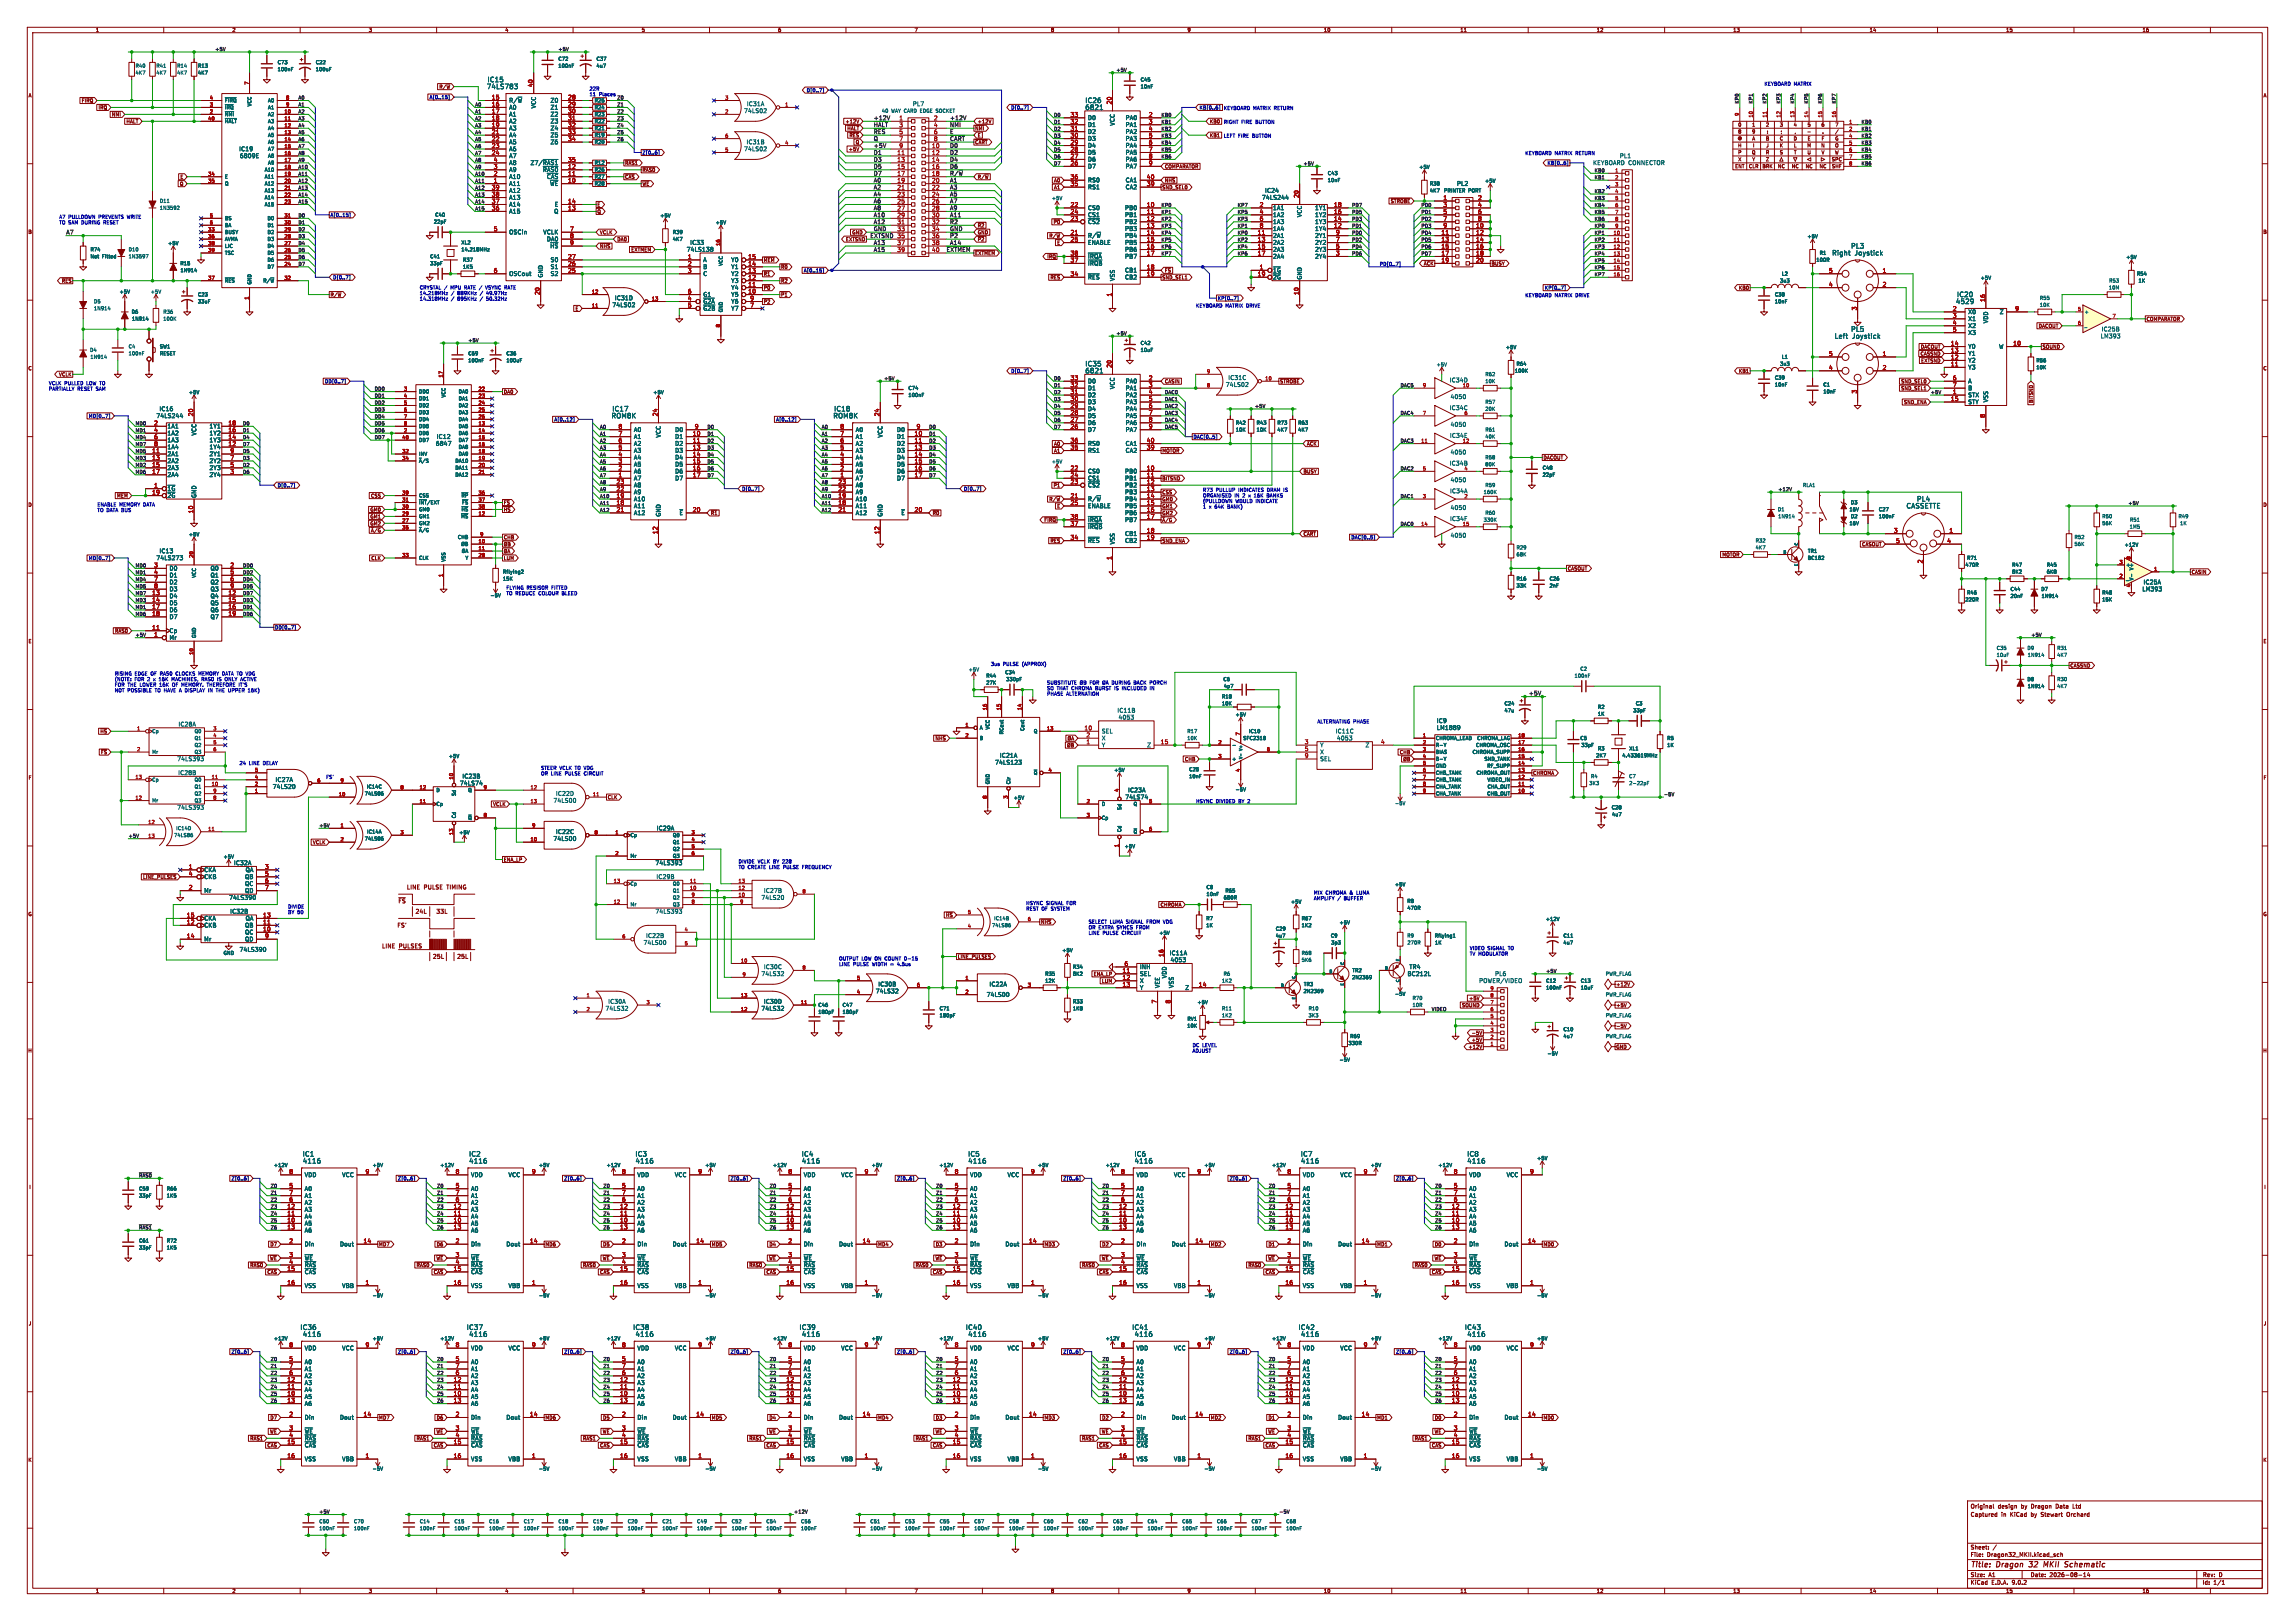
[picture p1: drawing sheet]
<svg xmlns="http://www.w3.org/2000/svg" width="841mm" height="594mm" viewBox="0 0 841 594" stroke-linecap="round" stroke-linejoin="round" font-family="sans-serif">
<defs><g id="words">
<g font-size="2.8" fill="#840000">
<text x="722" y="574.9">Title:</text>
<text x="731.7" y="574.9">Dragon</text>
<text x="744.5" y="574.9">32</text>
<text x="750.6" y="574.9">MKII</text>
<text x="759.1" y="574.9">Schematic</text>
</g>
<g font-size="2.5" fill="#006464">
<text x="178.3" y="32.9">74LS783</text>
<text x="178.6" y="30.3">IC15</text>
<text x="397.6" y="37.9">IC26</text>
<text x="397.6" y="40.5">6821</text>
<text x="671.3" y="93.8">Right</text>
<text x="678.2" y="91.3">PL3</text>
<text x="679.6" y="93.8">Joystick</text>
<text x="716.7" y="111.6">4529</text>
<text x="717" y="109.1">IC20</text>
<text x="672.2" y="124.3">Left</text>
<text x="678.2" y="121.8">PL5</text>
<text x="678.7" y="124.3">Joystick</text>
<text x="397.6" y="134.5">IC35</text>
<text x="397.6" y="137">6821</text>
<text x="224" y="153.5">ROM8K</text>
<text x="224.3" y="151">IC17</text>
<text x="305.3" y="153.5">ROM8K</text>
<text x="305.6" y="151">IC18</text>
<text x="702.3" y="184">PL4</text>
<text x="698.5" y="186.5">CASSETTE</text>
<text x="110.8" y="424">IC1</text>
<text x="171.8" y="424">IC2</text>
<text x="232.7" y="424">IC3</text>
<text x="293.7" y="424">IC4</text>
<text x="354.7" y="424">IC5</text>
<text x="415.6" y="424">IC6</text>
<text x="476.6" y="424">IC7</text>
<text x="537.5" y="424">IC8</text>
<text x="110.9" y="426.6">4116</text>
<text x="171.8" y="426.6">4116</text>
<text x="232.8" y="426.6">4116</text>
<text x="293.7" y="426.6">4116</text>
<text x="354.7" y="426.6">4116</text>
<text x="415.7" y="426.6">4116</text>
<text x="476.6" y="426.6">4116</text>
<text x="537.6" y="426.6">4116</text>
<text x="110" y="487.5">IC36</text>
<text x="110.9" y="490.1">4116</text>
<text x="170.9" y="487.5">IC37</text>
<text x="171.8" y="490.1">4116</text>
<text x="231.9" y="487.5">IC38</text>
<text x="232.8" y="490.1">4116</text>
<text x="292.9" y="487.5">IC39</text>
<text x="293.7" y="490.1">4116</text>
<text x="353.8" y="487.5">IC40</text>
<text x="354.7" y="490.1">4116</text>
<text x="414.8" y="487.5">IC41</text>
<text x="415.7" y="490.1">4116</text>
<text x="475.7" y="487.5">IC42</text>
<text x="476.6" y="490.1">4116</text>
<text x="536.7" y="487.5">IC43</text>
<text x="537.6" y="490.1">4116</text>
</g>
<g font-size="2.1" fill="#a90000">
<text x="195.3" y="32" transform="rotate(-90 195.3 32)">40</text>
<text x="180.1" y="36.6">15</text>
<text x="180.1" y="39.1">16</text>
<text x="180.1" y="41.7">17</text>
<text x="208" y="36.6">28</text>
<text x="208" y="39.1">29</text>
<text x="208" y="41.7">30</text>
<text x="407.4" y="38.4" transform="rotate(-90 407.4 38.4)">20</text>
<text x="180.1" y="44.2">18</text>
<text x="180.1" y="46.7">19</text>
<text x="208" y="44.2">31</text>
<text x="208" y="46.7">32</text>
<text x="329.4" y="44.2">1</text>
<text x="342.1" y="44.2">2</text>
<text x="342.1" y="46.7">4</text>
<text x="392.2" y="42.9">33</text>
<text x="392.2" y="45.5">32</text>
<text x="420.8" y="42.9">2</text>
<text x="420.8" y="45.5">3</text>
<text x="180.1" y="49.3">21</text>
<text x="180.1" y="51.8">22</text>
<text x="208" y="49.3">33</text>
<text x="208" y="51.8">34</text>
<text x="329.4" y="49.3">5</text>
<text x="329.4" y="51.8">7</text>
<text x="342.1" y="49.3">6</text>
<text x="342.1" y="51.8">8</text>
<text x="392.2" y="48">31</text>
<text x="392.2" y="50.5">30</text>
<text x="392.2" y="53.1">29</text>
<text x="420.8" y="48">4</text>
<text x="420.8" y="50.5">5</text>
<text x="420.8" y="53.1">6</text>
<text x="180.1" y="54.4">23</text>
<text x="180.1" y="56.9">24</text>
<text x="180.8" y="59.4">4</text>
<text x="208" y="59.4">35</text>
<text x="328.7" y="56.9">11</text>
<text x="328.7" y="59.4">13</text>
<text x="329.4" y="54.4">9</text>
<text x="341.4" y="54.4">10</text>
<text x="341.4" y="56.9">12</text>
<text x="341.4" y="59.4">14</text>
<text x="392.2" y="55.6">28</text>
<text x="392.2" y="58.2">27</text>
<text x="420.8" y="55.6">7</text>
<text x="420.8" y="58.2">8</text>
<text x="180.8" y="62">3</text>
<text x="180.8" y="64.5">2</text>
<text x="208" y="62">12</text>
<text x="208" y="64.5">11</text>
<text x="328.7" y="62">15</text>
<text x="328.7" y="64.5">17</text>
<text x="341.4" y="62">16</text>
<text x="341.4" y="64.5">18</text>
<text x="392.2" y="60.7">26</text>
<text x="392.2" y="65.8">36</text>
<text x="420.1" y="65.8">40</text>
<text x="420.8" y="60.7">9</text>
<text x="180.1" y="69.6">39</text>
<text x="180.8" y="67.1">1</text>
<text x="208" y="67.1">10</text>
<text x="328.7" y="67.1">19</text>
<text x="328.7" y="69.6">21</text>
<text x="341.4" y="67.1">20</text>
<text x="341.4" y="69.6">22</text>
<text x="392.2" y="68.3">35</text>
<text x="420.1" y="68.3">39</text>
<text x="180.1" y="72.1">38</text>
<text x="180.1" y="74.7">37</text>
<text x="180.1" y="77.2">36</text>
<text x="208" y="74.7">14</text>
<text x="208" y="77.2">13</text>
<text x="328.7" y="72.1">23</text>
<text x="328.7" y="74.7">25</text>
<text x="328.7" y="77.2">27</text>
<text x="341.4" y="72.1">24</text>
<text x="341.4" y="74.7">26</text>
<text x="341.4" y="77.2">28</text>
<text x="392.2" y="75.9">22</text>
<text x="420.1" y="75.9">10</text>
<text x="461.5" y="75.9">2</text>
<text x="476" y="72.6" transform="rotate(-90 476 72.6)">20</text>
<text x="488.7" y="75.9">18</text>
<text x="528.8" y="73.4">1</text>
<text x="528.8" y="75.9">3</text>
<text x="541.5" y="73.4">2</text>
<text x="541.5" y="75.9">4</text>
<text x="328.7" y="79.8">29</text>
<text x="328.7" y="82.3">31</text>
<text x="341.4" y="79.8">30</text>
<text x="341.4" y="82.3">32</text>
<text x="392.2" y="78.5">24</text>
<text x="392.2" y="81">23</text>
<text x="420.1" y="78.5">11</text>
<text x="420.1" y="81">12</text>
<text x="420.1" y="83.6">13</text>
<text x="461.5" y="78.5">4</text>
<text x="461.5" y="81">6</text>
<text x="461.5" y="83.6">8</text>
<text x="488.7" y="78.5">16</text>
<text x="488.7" y="81">14</text>
<text x="488.7" y="83.6">12</text>
<text x="528.8" y="78.5">5</text>
<text x="528.8" y="81">7</text>
<text x="528.8" y="83.6">9</text>
<text x="540.8" y="83.6">10</text>
<text x="541.5" y="78.5">6</text>
<text x="541.5" y="81">8</text>
<text x="180.8" y="84.8">5</text>
<text x="208.7" y="84.8">7</text>
<text x="208.7" y="87.4">8</text>
<text x="208.7" y="89.9">9</text>
<text x="328.7" y="84.8">33</text>
<text x="328.7" y="89.9">37</text>
<text x="341.4" y="84.8">34</text>
<text x="341.4" y="87.4">36</text>
<text x="341.4" y="89.9">38</text>
<text x="392.2" y="86.1">21</text>
<text x="392.2" y="88.6">25</text>
<text x="420.1" y="86.1">14</text>
<text x="420.1" y="88.6">15</text>
<text x="460.8" y="86.1">11</text>
<text x="460.8" y="88.6">13</text>
<text x="489.4" y="86.1">9</text>
<text x="489.4" y="88.6">7</text>
<text x="528.1" y="86.1">11</text>
<text x="528.1" y="88.6">13</text>
<text x="540.8" y="86.1">12</text>
<text x="540.8" y="88.6">14</text>
<text x="208" y="95">27</text>
<text x="251.9" y="95">1</text>
<text x="274.1" y="95">15</text>
<text x="328.7" y="92.5">39</text>
<text x="341.4" y="92.5">40</text>
<text x="392.2" y="93.7">38</text>
<text x="420.1" y="91.2">16</text>
<text x="420.1" y="93.7">17</text>
<text x="460.8" y="91.2">15</text>
<text x="460.8" y="93.7">17</text>
<text x="489.4" y="91.2">5</text>
<text x="489.4" y="93.7">3</text>
<text x="528.1" y="91.2">15</text>
<text x="528.1" y="93.7">17</text>
<text x="540.8" y="91.2">16</text>
<text x="540.8" y="93.7">18</text>
<text x="180.8" y="100.1">6</text>
<text x="208" y="97.5">26</text>
<text x="208" y="100.1">25</text>
<text x="251.9" y="97.5">2</text>
<text x="251.9" y="100.1">3</text>
<text x="274.1" y="97.5">14</text>
<text x="274.1" y="100.1">13</text>
<text x="392.2" y="96.3">37</text>
<text x="392.2" y="101.3">34</text>
<text x="420.1" y="98.8">18</text>
<text x="420.1" y="101.3">19</text>
<text x="460.8" y="101.3">19</text>
<text x="461.5" y="98.8">1</text>
<text x="528.1" y="96.3">19</text>
<text x="540.8" y="96.3">20</text>
<text x="670.1" y="100.1">5</text>
<text x="689.8" y="100.1">1</text>
<text x="251.9" y="107.7">6</text>
<text x="274.1" y="102.6">12</text>
<text x="274.1" y="105.2">11</text>
<text x="274.1" y="107.7">10</text>
<text x="670.1" y="105.2">4</text>
<text x="689.8" y="105.2">2</text>
<text x="197.9" y="108.2" transform="rotate(-90 197.9 108.2)">20</text>
<text x="251.9" y="110.2">4</text>
<text x="251.9" y="112.8">5</text>
<text x="274.8" y="110.2">9</text>
<text x="274.8" y="112.8">7</text>
<text x="407.4" y="108.8" transform="rotate(-90 407.4 108.8)">1</text>
<text x="476" y="108.2" transform="rotate(-90 476 108.2)">10</text>
<text x="680.5" y="113.8" transform="rotate(-90 680.5 113.8)">3</text>
<text x="727.5" y="110.7" transform="rotate(-90 727.5 110.7)">16</text>
<text x="715.5" y="114">2</text>
<text x="715.5" y="116.6">3</text>
<text x="715.5" y="119.1">4</text>
<text x="738.3" y="114">9</text>
<text x="715.5" y="121.7">5</text>
<text x="670.1" y="130.6">5</text>
<text x="689.8" y="130.6">1</text>
<text x="714.8" y="126.7">14</text>
<text x="714.8" y="129.3">13</text>
<text x="714.8" y="131.8">12</text>
<text x="737.6" y="126.7">10</text>
<text x="407.4" y="134.9" transform="rotate(-90 407.4 134.9)">20</text>
<text x="670.1" y="135.6">4</text>
<text x="689.8" y="135.6">2</text>
<text x="714.8" y="134.4">11</text>
<text x="392.2" y="139.4">33</text>
<text x="392.2" y="142">32</text>
<text x="420.8" y="139.4">2</text>
<text x="420.8" y="142">3</text>
<text x="715.5" y="139.4">6</text>
<text x="715.5" y="142">7</text>
<text x="392.2" y="144.5">31</text>
<text x="392.2" y="147.1">30</text>
<text x="392.2" y="149.6">29</text>
<text x="420.8" y="144.5">4</text>
<text x="420.8" y="147.1">5</text>
<text x="420.8" y="149.6">6</text>
<text x="680.5" y="144.3" transform="rotate(-90 680.5 144.3)">3</text>
<text x="714.8" y="147.1">15</text>
<text x="715.5" y="144.5">1</text>
<text x="56.3" y="156">2</text>
<text x="70.9" y="152.7" transform="rotate(-90 70.9 152.7)">20</text>
<text x="83.6" y="156">18</text>
<text x="241" y="152.7" transform="rotate(-90 241 152.7)">24</text>
<text x="322.3" y="152.7" transform="rotate(-90 322.3 152.7)">24</text>
<text x="392.2" y="152.1">28</text>
<text x="392.2" y="154.7">27</text>
<text x="420.8" y="152.1">7</text>
<text x="420.8" y="154.7">8</text>
<text x="727.5" y="153.2" transform="rotate(-90 727.5 153.2)">8</text>
<text x="56.3" y="158.5">4</text>
<text x="56.3" y="161">6</text>
<text x="83.6" y="158.5">16</text>
<text x="83.6" y="161">14</text>
<text x="226.5" y="157.2">8</text>
<text x="226.5" y="159.8">7</text>
<text x="253.7" y="159.8">10</text>
<text x="254.5" y="157.2">9</text>
<text x="307.8" y="157.2">8</text>
<text x="307.8" y="159.8">7</text>
<text x="335" y="159.8">10</text>
<text x="335.7" y="157.2">9</text>
<text x="392.2" y="157.2">26</text>
<text x="420.8" y="157.2">9</text>
<text x="55.6" y="166.1">11</text>
<text x="56.3" y="163.6">8</text>
<text x="83.6" y="163.6">12</text>
<text x="84.3" y="166.1">9</text>
<text x="226.5" y="162.3">6</text>
<text x="226.5" y="164.8">5</text>
<text x="226.5" y="167.4">4</text>
<text x="253.7" y="162.3">11</text>
<text x="253.7" y="164.8">13</text>
<text x="253.7" y="167.4">14</text>
<text x="307.8" y="162.3">6</text>
<text x="307.8" y="164.8">5</text>
<text x="307.8" y="167.4">4</text>
<text x="335" y="162.3">11</text>
<text x="335" y="164.8">13</text>
<text x="335" y="167.4">14</text>
<text x="392.2" y="162.3">36</text>
<text x="392.2" y="164.8">35</text>
<text x="420.1" y="162.3">40</text>
<text x="420.1" y="164.8">39</text>
<text x="55.6" y="168.7">13</text>
<text x="55.6" y="171.2">15</text>
<text x="55.6" y="173.7">17</text>
<text x="84.3" y="168.7">7</text>
<text x="84.3" y="171.2">5</text>
<text x="84.3" y="173.7">3</text>
<text x="226.5" y="169.9">3</text>
<text x="226.5" y="172.5">2</text>
<text x="253.7" y="169.9">15</text>
<text x="253.7" y="172.5">16</text>
<text x="307.8" y="169.9">3</text>
<text x="307.8" y="172.5">2</text>
<text x="335" y="169.9">15</text>
<text x="335" y="172.5">16</text>
<text x="392.2" y="172.5">22</text>
<text x="420.1" y="172.5">10</text>
<text x="56.3" y="178.8">1</text>
<text x="225.8" y="177.5">23</text>
<text x="226.5" y="175">1</text>
<text x="253.7" y="175">17</text>
<text x="307.1" y="177.5">23</text>
<text x="307.8" y="175">1</text>
<text x="335" y="175">17</text>
<text x="392.2" y="175">24</text>
<text x="392.2" y="177.5">23</text>
<text x="420.1" y="175">11</text>
<text x="420.1" y="177.5">12</text>
<text x="55.6" y="181.4">19</text>
<text x="225.8" y="180.1">22</text>
<text x="225.8" y="182.6">19</text>
<text x="225.8" y="185.2">18</text>
<text x="307.1" y="180.1">22</text>
<text x="307.1" y="182.6">19</text>
<text x="307.1" y="185.2">18</text>
<text x="392.2" y="182.6">21</text>
<text x="392.2" y="185.2">25</text>
<text x="420.1" y="180.1">13</text>
<text x="420.1" y="182.6">14</text>
<text x="420.1" y="185.2">15</text>
<text x="70.9" y="188.2" transform="rotate(-90 70.9 188.2)">10</text>
<text x="225.8" y="187.7">21</text>
<text x="253.7" y="187.7">20</text>
<text x="307.1" y="187.7">21</text>
<text x="335" y="187.7">20</text>
<text x="392.2" y="190.2">38</text>
<text x="420.1" y="187.7">16</text>
<text x="420.1" y="190.2">17</text>
<text x="241" y="195.8" transform="rotate(-90 241 195.8)">12</text>
<text x="322.3" y="195.8" transform="rotate(-90 322.3 195.8)">12</text>
<text x="392.2" y="192.8">37</text>
<text x="392.2" y="197.9">34</text>
<text x="420.1" y="195.3">18</text>
<text x="420.1" y="197.9">19</text>
<text x="693.9" y="195.3">3</text>
<text x="714.2" y="195.3">1</text>
<text x="694.7" y="199.1">5</text>
<text x="713.4" y="199.1">4</text>
<text x="56.3" y="208">3</text>
<text x="84.3" y="208">2</text>
<text x="407.4" y="205.3" transform="rotate(-90 407.4 205.3)">1</text>
<text x="704.6" y="206.5" transform="rotate(-90 704.6 206.5)">2</text>
<text x="56.3" y="210.6">4</text>
<text x="56.3" y="213.1">7</text>
<text x="56.3" y="215.6">8</text>
<text x="84.3" y="210.6">5</text>
<text x="84.3" y="213.1">6</text>
<text x="84.3" y="215.6">9</text>
<text x="55.6" y="218.2">13</text>
<text x="55.6" y="220.7">14</text>
<text x="83.6" y="218.2">12</text>
<text x="83.6" y="220.7">15</text>
<text x="55.6" y="223.3">17</text>
<text x="55.6" y="225.8">18</text>
<text x="83.6" y="223.3">16</text>
<text x="83.6" y="225.8">19</text>
<text x="55.6" y="230.9">11</text>
<text x="56.3" y="233.4">1</text>
<text x="397.3" y="267.7">10</text>
<text x="398" y="270.3">2</text>
<text x="398" y="272.8">1</text>
<text x="425.2" y="272.8">15</text>
<text x="478" y="275.3">5</text>
<text x="478" y="272.8">3</text>
<text x="505.9" y="272.8">4</text>
<text x="478" y="277.9">9</text>
<text x="69" y="318.5">1</text>
<text x="69" y="321.1">4</text>
<text x="97" y="318.5">3</text>
<text x="97" y="321.1">5</text>
<text x="97" y="323.6">6</text>
<text x="69" y="326.1">2</text>
<text x="97" y="326.1">7</text>
<text x="68.3" y="336.3">15</text>
<text x="68.3" y="338.8">12</text>
<text x="96.3" y="336.3">13</text>
<text x="96.3" y="338.8">11</text>
<text x="96.3" y="341.4">10</text>
<text x="68.3" y="343.9">14</text>
<text x="97" y="343.9">9</text>
<text x="426.5" y="350.8" transform="rotate(-90 426.5 350.8)">16</text>
<text x="411.2" y="356.6">11</text>
<text x="411.2" y="359.2">12</text>
<text x="411.9" y="354.1">6</text>
<text x="411.2" y="361.7">13</text>
<text x="439.2" y="361.7">14</text>
<text x="423.9" y="367.8" transform="rotate(-90 423.9 367.8)">7</text>
<text x="429" y="367.8" transform="rotate(-90 429 367.8)">8</text>
<text x="105.9" y="430.3">8</text>
<text x="133.8" y="430.3">9</text>
<text x="166.8" y="430.3">8</text>
<text x="194.8" y="430.3">9</text>
<text x="227.8" y="430.3">8</text>
<text x="255.7" y="430.3">9</text>
<text x="288.8" y="430.3">8</text>
<text x="316.7" y="430.3">9</text>
<text x="349.7" y="430.3">8</text>
<text x="377.7" y="430.3">9</text>
<text x="410.7" y="430.3">8</text>
<text x="438.6" y="430.3">9</text>
<text x="471.6" y="430.3">8</text>
<text x="499.6" y="430.3">9</text>
<text x="532.6" y="430.3">8</text>
<text x="560.5" y="430.3">9</text>
<text x="105.9" y="435.4">5</text>
<text x="105.9" y="437.9">7</text>
<text x="166.8" y="435.4">5</text>
<text x="166.8" y="437.9">7</text>
<text x="227.8" y="435.4">5</text>
<text x="227.8" y="437.9">7</text>
<text x="288.8" y="435.4">5</text>
<text x="288.8" y="437.9">7</text>
<text x="349.7" y="435.4">5</text>
<text x="349.7" y="437.9">7</text>
<text x="410.7" y="435.4">5</text>
<text x="410.7" y="437.9">7</text>
<text x="471.6" y="435.4">5</text>
<text x="471.6" y="437.9">7</text>
<text x="532.6" y="435.4">5</text>
<text x="532.6" y="437.9">7</text>
<text x="105.2" y="443">12</text>
<text x="105.9" y="440.4">6</text>
<text x="166.1" y="443">12</text>
<text x="166.8" y="440.4">6</text>
<text x="227.1" y="443">12</text>
<text x="227.8" y="440.4">6</text>
<text x="288" y="443">12</text>
<text x="288.8" y="440.4">6</text>
<text x="349" y="443">12</text>
<text x="349.7" y="440.4">6</text>
<text x="410" y="443">12</text>
<text x="410.7" y="440.4">6</text>
<text x="470.9" y="443">12</text>
<text x="471.6" y="440.4">6</text>
<text x="531.9" y="443">12</text>
<text x="532.6" y="440.4">6</text>
<text x="105.2" y="445.5">11</text>
<text x="105.2" y="448.1">10</text>
<text x="166.1" y="445.5">11</text>
<text x="166.1" y="448.1">10</text>
<text x="227.1" y="445.5">11</text>
<text x="227.1" y="448.1">10</text>
<text x="288" y="445.5">11</text>
<text x="288" y="448.1">10</text>
<text x="349" y="445.5">11</text>
<text x="349" y="448.1">10</text>
<text x="410" y="445.5">11</text>
<text x="410" y="448.1">10</text>
<text x="470.9" y="445.5">11</text>
<text x="470.9" y="448.1">10</text>
<text x="531.9" y="445.5">11</text>
<text x="531.9" y="448.1">10</text>
<text x="105.2" y="450.6">13</text>
<text x="105.9" y="455.7">2</text>
<text x="133.1" y="455.7">14</text>
<text x="166.1" y="450.6">13</text>
<text x="166.8" y="455.7">2</text>
<text x="194.1" y="455.7">14</text>
<text x="227.1" y="450.6">13</text>
<text x="227.8" y="455.7">2</text>
<text x="255" y="455.7">14</text>
<text x="288" y="450.6">13</text>
<text x="288.8" y="455.7">2</text>
<text x="316" y="455.7">14</text>
<text x="349" y="450.6">13</text>
<text x="349.7" y="455.7">2</text>
<text x="376.9" y="455.7">14</text>
<text x="410" y="450.6">13</text>
<text x="410.7" y="455.7">2</text>
<text x="437.9" y="455.7">14</text>
<text x="470.9" y="450.6">13</text>
<text x="471.6" y="455.7">2</text>
<text x="498.9" y="455.7">14</text>
<text x="531.9" y="450.6">13</text>
<text x="532.6" y="455.7">2</text>
<text x="559.8" y="455.7">14</text>
<text x="105.9" y="460.8">3</text>
<text x="166.8" y="460.8">3</text>
<text x="227.8" y="460.8">3</text>
<text x="288.8" y="460.8">3</text>
<text x="349.7" y="460.8">3</text>
<text x="410.7" y="460.8">3</text>
<text x="471.6" y="460.8">3</text>
<text x="532.6" y="460.8">3</text>
<text x="105.2" y="465.8">15</text>
<text x="105.9" y="463.3">4</text>
<text x="166.1" y="465.8">15</text>
<text x="166.8" y="463.3">4</text>
<text x="227.1" y="465.8">15</text>
<text x="227.8" y="463.3">4</text>
<text x="288" y="465.8">15</text>
<text x="288.8" y="463.3">4</text>
<text x="349" y="465.8">15</text>
<text x="349.7" y="463.3">4</text>
<text x="410" y="465.8">15</text>
<text x="410.7" y="463.3">4</text>
<text x="470.9" y="465.8">15</text>
<text x="471.6" y="463.3">4</text>
<text x="531.9" y="465.8">15</text>
<text x="532.6" y="463.3">4</text>
<text x="105.2" y="470.9">16</text>
<text x="133.8" y="470.9">1</text>
<text x="166.1" y="470.9">16</text>
<text x="194.8" y="470.9">1</text>
<text x="227.1" y="470.9">16</text>
<text x="255.7" y="470.9">1</text>
<text x="288" y="470.9">16</text>
<text x="316.7" y="470.9">1</text>
<text x="349" y="470.9">16</text>
<text x="377.7" y="470.9">1</text>
<text x="410" y="470.9">16</text>
<text x="438.6" y="470.9">1</text>
<text x="470.9" y="470.9">16</text>
<text x="499.6" y="470.9">1</text>
<text x="531.9" y="470.9">16</text>
<text x="560.5" y="470.9">1</text>
<text x="105.9" y="493.8">8</text>
<text x="133.8" y="493.8">9</text>
<text x="166.8" y="493.8">8</text>
<text x="194.8" y="493.8">9</text>
<text x="227.8" y="493.8">8</text>
<text x="255.7" y="493.8">9</text>
<text x="288.8" y="493.8">8</text>
<text x="316.7" y="493.8">9</text>
<text x="349.7" y="493.8">8</text>
<text x="377.7" y="493.8">9</text>
<text x="410.7" y="493.8">8</text>
<text x="438.6" y="493.8">9</text>
<text x="471.6" y="493.8">8</text>
<text x="499.6" y="493.8">9</text>
<text x="532.6" y="493.8">8</text>
<text x="560.5" y="493.8">9</text>
<text x="105.9" y="498.9">5</text>
<text x="105.9" y="501.4">7</text>
<text x="105.9" y="503.9">6</text>
<text x="166.8" y="498.9">5</text>
<text x="166.8" y="501.4">7</text>
<text x="166.8" y="503.9">6</text>
<text x="227.8" y="498.9">5</text>
<text x="227.8" y="501.4">7</text>
<text x="227.8" y="503.9">6</text>
<text x="288.8" y="498.9">5</text>
<text x="288.8" y="501.4">7</text>
<text x="288.8" y="503.9">6</text>
<text x="349.7" y="498.9">5</text>
<text x="349.7" y="501.4">7</text>
<text x="349.7" y="503.9">6</text>
<text x="410.7" y="498.9">5</text>
<text x="410.7" y="501.4">7</text>
<text x="410.7" y="503.9">6</text>
<text x="471.6" y="498.9">5</text>
<text x="471.6" y="501.4">7</text>
<text x="471.6" y="503.9">6</text>
<text x="532.6" y="498.9">5</text>
<text x="532.6" y="501.4">7</text>
<text x="532.6" y="503.9">6</text>
<text x="105.2" y="506.5">12</text>
<text x="105.2" y="509">11</text>
<text x="166.1" y="506.5">12</text>
<text x="166.1" y="509">11</text>
<text x="227.1" y="506.5">12</text>
<text x="227.1" y="509">11</text>
<text x="288" y="506.5">12</text>
<text x="288" y="509">11</text>
<text x="349" y="506.5">12</text>
<text x="349" y="509">11</text>
<text x="410" y="506.5">12</text>
<text x="410" y="509">11</text>
<text x="470.9" y="506.5">12</text>
<text x="470.9" y="509">11</text>
<text x="531.9" y="506.5">12</text>
<text x="531.9" y="509">11</text>
<text x="105.2" y="511.6">10</text>
<text x="105.2" y="514.1">13</text>
<text x="166.1" y="511.6">10</text>
<text x="166.1" y="514.1">13</text>
<text x="227.1" y="511.6">10</text>
<text x="227.1" y="514.1">13</text>
<text x="288" y="511.6">10</text>
<text x="288" y="514.1">13</text>
<text x="349" y="511.6">10</text>
<text x="349" y="514.1">13</text>
<text x="410" y="511.6">10</text>
<text x="410" y="514.1">13</text>
<text x="470.9" y="511.6">10</text>
<text x="470.9" y="514.1">13</text>
<text x="531.9" y="511.6">10</text>
<text x="531.9" y="514.1">13</text>
<text x="105.9" y="519.2">2</text>
<text x="133.1" y="519.2">14</text>
<text x="166.8" y="519.2">2</text>
<text x="194.1" y="519.2">14</text>
<text x="227.8" y="519.2">2</text>
<text x="255" y="519.2">14</text>
<text x="288.8" y="519.2">2</text>
<text x="316" y="519.2">14</text>
<text x="349.7" y="519.2">2</text>
<text x="376.9" y="519.2">14</text>
<text x="410.7" y="519.2">2</text>
<text x="437.9" y="519.2">14</text>
<text x="471.6" y="519.2">2</text>
<text x="498.9" y="519.2">14</text>
<text x="532.6" y="519.2">2</text>
<text x="559.8" y="519.2">14</text>
<text x="105.9" y="524.3">3</text>
<text x="105.9" y="526.8">4</text>
<text x="166.8" y="524.3">3</text>
<text x="166.8" y="526.8">4</text>
<text x="227.8" y="524.3">3</text>
<text x="227.8" y="526.8">4</text>
<text x="288.8" y="524.3">3</text>
<text x="288.8" y="526.8">4</text>
<text x="349.7" y="524.3">3</text>
<text x="349.7" y="526.8">4</text>
<text x="410.7" y="524.3">3</text>
<text x="410.7" y="526.8">4</text>
<text x="471.6" y="524.3">3</text>
<text x="471.6" y="526.8">4</text>
<text x="532.6" y="524.3">3</text>
<text x="532.6" y="526.8">4</text>
<text x="105.2" y="529.3">15</text>
<text x="166.1" y="529.3">15</text>
<text x="227.1" y="529.3">15</text>
<text x="288" y="529.3">15</text>
<text x="349" y="529.3">15</text>
<text x="410" y="529.3">15</text>
<text x="470.9" y="529.3">15</text>
<text x="531.9" y="529.3">15</text>
<text x="105.2" y="534.4">16</text>
<text x="133.8" y="534.4">1</text>
<text x="166.1" y="534.4">16</text>
<text x="194.8" y="534.4">1</text>
<text x="227.1" y="534.4">16</text>
<text x="255.7" y="534.4">1</text>
<text x="288" y="534.4">16</text>
<text x="316.7" y="534.4">1</text>
<text x="349" y="534.4">16</text>
<text x="377.7" y="534.4">1</text>
<text x="410" y="534.4">16</text>
<text x="438.6" y="534.4">1</text>
<text x="470.9" y="534.4">16</text>
<text x="499.6" y="534.4">1</text>
<text x="531.9" y="534.4">16</text>
<text x="560.5" y="534.4">1</text>
</g>
<g font-size="2.1" fill="#006464">
<text x="186.4" y="37.8">R/~{W}</text>
<text x="186.4" y="40.4">A0</text>
<text x="196.6" y="39.8" transform="rotate(-90 196.6 39.8)">VCC</text>
<text x="201.7" y="37.8">Z0</text>
<text x="201.7" y="40.4">Z1</text>
<text x="272.5" y="41.6">74LS02</text>
<text x="273.6" y="39.1">IC31A</text>
<text x="334.4" y="39.1">PL7</text>
<text x="186.4" y="42.9">A1</text>
<text x="186.4" y="45.4">A2</text>
<text x="186.4" y="48">A3</text>
<text x="201.7" y="42.9">Z2</text>
<text x="201.7" y="45.4">Z3</text>
<text x="201.7" y="48">Z4</text>
<text x="398.5" y="44.2">D0</text>
<text x="398.5" y="46.7">D1</text>
<text x="408.7" y="46.2" transform="rotate(-90 408.7 46.2)">VCC</text>
<text x="412.4" y="44.2">PA0</text>
<text x="412.4" y="46.7">PA1</text>
<text x="186.4" y="50.5">A4</text>
<text x="186.4" y="53.1">A5</text>
<text x="201.7" y="50.5">Z5</text>
<text x="201.7" y="53.1">Z6</text>
<text x="273.4" y="53.1">IC31B</text>
<text x="398.5" y="49.2">D2</text>
<text x="398.5" y="51.8">D3</text>
<text x="412.4" y="49.2">PA2</text>
<text x="412.4" y="51.8">PA3</text>
<text x="87.5" y="55.6">IC19</text>
<text x="87.8" y="58.1">6809E</text>
<text x="186.4" y="55.6">A6</text>
<text x="186.4" y="58.1">A7</text>
<text x="272.5" y="55.6">74LS02</text>
<text x="398.5" y="54.3">D4</text>
<text x="398.5" y="56.9">D5</text>
<text x="398.5" y="59.4">D6</text>
<text x="412.4" y="54.3">PA4</text>
<text x="412.4" y="56.9">PA5</text>
<text x="412.4" y="59.4">PA6</text>
<text x="593.4" y="58.1">PL1</text>
<text x="186.4" y="60.7">A8</text>
<text x="186.4" y="63.2">A9</text>
<text x="186.4" y="65.8">A10</text>
<text x="194.3" y="60.7">Z7/~{RAS1}</text>
<text x="198.8" y="63.2">~{RAS0}</text>
<text x="200.3" y="65.8">~{CAS}</text>
<text x="398.5" y="61.9">D7</text>
<text x="412.4" y="61.9">PA7</text>
<text x="583.7" y="60.7">KEYBOARD CONNECTOR</text>
<text x="186.4" y="68.3">A11</text>
<text x="186.4" y="70.8">A12</text>
<text x="201.5" y="68.3">~{WE}</text>
<text x="398.5" y="67">RS0</text>
<text x="398.5" y="69.6">RS1</text>
<text x="412.4" y="67">CA1</text>
<text x="412.4" y="69.6">CA2</text>
<text x="463.4" y="70.8">IC24</text>
<text x="533.8" y="68.3">PL2</text>
<text x="186.4" y="73.4">A13</text>
<text x="186.4" y="75.9">A14</text>
<text x="203.2" y="75.9">E</text>
<text x="398.5" y="77.2">CS0</text>
<text x="412.2" y="77.2">PB0</text>
<text x="462.3" y="73.4">74LS244</text>
<text x="466.3" y="77.2">1A1</text>
<text x="481.8" y="77.2">1Y1</text>
<text x="186.4" y="78.5">A15</text>
<text x="203" y="78.5">Q</text>
<text x="398.5" y="79.7">CS1</text>
<text x="398.5" y="82.3">~{CS2}</text>
<text x="412.2" y="79.7">PB1</text>
<text x="412.2" y="82.3">PB2</text>
<text x="466.3" y="79.7">1A2</text>
<text x="466.3" y="82.3">1A3</text>
<text x="477.2" y="79.7" transform="rotate(-90 477.2 79.7)">VCC</text>
<text x="481.8" y="79.7">1Y2</text>
<text x="481.8" y="82.3">1Y3</text>
<text x="186.4" y="86.1">OSCin</text>
<text x="199" y="86.1">VCLK</text>
<text x="200.3" y="88.6">DA0</text>
<text x="252.8" y="89.9">IC33</text>
<text x="398.5" y="87.3">R/~{W}</text>
<text x="398.5" y="89.9">ENABLE</text>
<text x="412.2" y="84.8">PB3</text>
<text x="412.2" y="87.3">PB4</text>
<text x="412.2" y="89.9">PB5</text>
<text x="466.3" y="84.8">1A4</text>
<text x="466.3" y="87.3">2A1</text>
<text x="466.3" y="89.9">2A2</text>
<text x="481.8" y="84.8">1Y4</text>
<text x="481.8" y="87.3">2Y1</text>
<text x="481.8" y="89.9">2Y2</text>
<text x="201.5" y="91.2">~{HS}</text>
<text x="251.5" y="92.4">74LS138</text>
<text x="398.5" y="95">~{IRQA}</text>
<text x="412.2" y="92.4">PB6</text>
<text x="412.2" y="95">PB7</text>
<text x="466.3" y="92.4">2A3</text>
<text x="466.3" y="95">2A4</text>
<text x="481.8" y="92.4">2Y3</text>
<text x="481.8" y="95">2Y4</text>
<text x="186.4" y="101.3">OSCout</text>
<text x="199.1" y="101.9" transform="rotate(-90 199.1 101.9)">GND</text>
<text x="201.7" y="96.2">S0</text>
<text x="201.7" y="98.8">S1</text>
<text x="201.7" y="101.3">S2</text>
<text x="257.6" y="96.2">A</text>
<text x="257.6" y="98.8">B</text>
<text x="257.6" y="101.3">C</text>
<text x="267.9" y="96.2">Y0</text>
<text x="267.9" y="98.8">Y1</text>
<text x="267.9" y="101.3">Y2</text>
<text x="398.5" y="97.5">~{IRQB}</text>
<text x="412.2" y="100">CB1</text>
<text x="466.3" y="100">~{1G}</text>
<text x="267.9" y="103.9">Y3</text>
<text x="267.9" y="106.4">Y4</text>
<text x="398.5" y="102.6">~{RES}</text>
<text x="408.7" y="103.1" transform="rotate(-90 408.7 103.1)">VSS</text>
<text x="412.2" y="102.6">CB2</text>
<text x="466.3" y="102.6">~{2G}</text>
<text x="477.2" y="102.6" transform="rotate(-90 477.2 102.6)">GND</text>
<text x="224.3" y="112.7">74LS02</text>
<text x="225.2" y="110.2">IC31D</text>
<text x="257.6" y="108.9">G1</text>
<text x="257.6" y="111.5">~{G2A}</text>
<text x="267.9" y="108.9">Y5</text>
<text x="267.9" y="111.5">Y6</text>
<text x="257.6" y="114">~{G2B}</text>
<text x="267.9" y="114">Y7</text>
<text x="721.1" y="115.3">X0</text>
<text x="721.1" y="117.8">X1</text>
<text x="728.7" y="118.6" transform="rotate(-90 728.7 118.6)">VDD</text>
<text x="732.7" y="115.3">Z</text>
<text x="721.1" y="120.4">X2</text>
<text x="721.1" y="122.9">X3</text>
<text x="769.7" y="124.2">LM393</text>
<text x="770" y="121.6">IC25B</text>
<text x="721.1" y="128">Y0</text>
<text x="721.1" y="130.5">Y1</text>
<text x="732.4" y="128">W</text>
<text x="721.1" y="133.1">Y2</text>
<text x="721.1" y="135.6">Y3</text>
<text x="398.5" y="140.7">D0</text>
<text x="398.5" y="143.2">D1</text>
<text x="408.7" y="142.7" transform="rotate(-90 408.7 142.7)">VCC</text>
<text x="412.4" y="140.7">PA0</text>
<text x="412.4" y="143.2">PA1</text>
<text x="449.1" y="142">74LS02</text>
<text x="450" y="139.4">IC31C</text>
<text x="531.1" y="140.3">IC34D</text>
<text x="721.1" y="140.7">A</text>
<text x="721.1" y="143.2">B</text>
<text x="398.5" y="145.8">D2</text>
<text x="398.5" y="148.3">D3</text>
<text x="412.4" y="145.8">PA2</text>
<text x="412.4" y="148.3">PA3</text>
<text x="531.4" y="146.4">4050</text>
<text x="721.1" y="145.8">STX</text>
<text x="721.1" y="148.3">STY</text>
<text x="728.7" y="147.6" transform="rotate(-90 728.7 147.6)">VSS</text>
<text x="57.2" y="153.4">74LS244</text>
<text x="58.3" y="150.8">IC16</text>
<text x="398.5" y="150.8">D4</text>
<text x="398.5" y="153.4">D5</text>
<text x="398.5" y="155.9">D6</text>
<text x="412.4" y="150.8">PA4</text>
<text x="412.4" y="153.4">PA5</text>
<text x="412.4" y="155.9">PA6</text>
<text x="531.1" y="150.5">IC34C</text>
<text x="61.2" y="157.2">1A1</text>
<text x="61.2" y="159.7">1A2</text>
<text x="72.1" y="159.7" transform="rotate(-90 72.1 159.7)">VCC</text>
<text x="76.7" y="157.2">1Y1</text>
<text x="76.7" y="159.7">1Y2</text>
<text x="159.9" y="161">IC12</text>
<text x="232.2" y="158.5">A0</text>
<text x="232.2" y="161">A1</text>
<text x="242.3" y="160.5" transform="rotate(-90 242.3 160.5)">VCC</text>
<text x="247.3" y="158.5">D0</text>
<text x="247.3" y="161">D1</text>
<text x="313.4" y="158.5">A0</text>
<text x="313.4" y="161">A1</text>
<text x="323.6" y="160.5" transform="rotate(-90 323.6 160.5)">VCC</text>
<text x="328.6" y="158.5">D0</text>
<text x="328.6" y="161">D1</text>
<text x="398.5" y="158.5">D7</text>
<text x="412.4" y="158.5">PA7</text>
<text x="531.2" y="160.6">IC34E</text>
<text x="531.4" y="156.6">4050</text>
<text x="61.2" y="162.3">1A3</text>
<text x="61.2" y="164.8">1A4</text>
<text x="61.2" y="167.4">2A1</text>
<text x="76.7" y="162.3">1Y3</text>
<text x="76.7" y="164.8">1Y4</text>
<text x="76.7" y="167.4">2Y1</text>
<text x="159.6" y="163.5">6847</text>
<text x="232.2" y="163.5">A2</text>
<text x="232.2" y="166.1">A3</text>
<text x="247.3" y="163.5">D2</text>
<text x="247.3" y="166.1">D3</text>
<text x="313.4" y="163.5">A2</text>
<text x="313.4" y="166.1">A3</text>
<text x="328.6" y="163.5">D2</text>
<text x="328.6" y="166.1">D3</text>
<text x="398.5" y="163.5">RS0</text>
<text x="398.5" y="166.1">RS1</text>
<text x="412.4" y="163.5">CA1</text>
<text x="412.4" y="166.1">CA2</text>
<text x="531.4" y="166.7">4050</text>
<text x="61.2" y="169.9">2A2</text>
<text x="61.2" y="172.4">2A3</text>
<text x="76.7" y="169.9">2Y2</text>
<text x="76.7" y="172.4">2Y3</text>
<text x="232.2" y="168.6">A4</text>
<text x="232.2" y="171.2">A5</text>
<text x="232.2" y="173.7">A6</text>
<text x="247.3" y="168.6">D4</text>
<text x="247.3" y="171.2">D5</text>
<text x="247.3" y="173.7">D6</text>
<text x="313.4" y="168.6">A4</text>
<text x="313.4" y="171.2">A5</text>
<text x="313.4" y="173.7">A6</text>
<text x="328.6" y="168.6">D4</text>
<text x="328.6" y="171.2">D5</text>
<text x="328.6" y="173.7">D6</text>
<text x="398.5" y="173.7">CS0</text>
<text x="412.2" y="173.7">PB0</text>
<text x="531.1" y="170.8">IC34B</text>
<text x="61.2" y="175">2A4</text>
<text x="76.7" y="175">2Y4</text>
<text x="232.2" y="176.2">A7</text>
<text x="232.2" y="178.8">A8</text>
<text x="247.3" y="176.2">D7</text>
<text x="313.4" y="176.2">A7</text>
<text x="313.4" y="178.8">A8</text>
<text x="328.6" y="176.2">D7</text>
<text x="398.5" y="176.2">CS1</text>
<text x="398.5" y="178.8">~{CS2}</text>
<text x="412.2" y="176.2">PB1</text>
<text x="412.2" y="178.8">PB2</text>
<text x="531.4" y="176.9">4050</text>
<text x="61.2" y="180.1">~{1G}</text>
<text x="61.2" y="182.6">~{2G}</text>
<text x="72.1" y="182.6" transform="rotate(-90 72.1 182.6)">GND</text>
<text x="232.2" y="181.3">A9</text>
<text x="232.2" y="183.9">A10</text>
<text x="313.4" y="181.3">A9</text>
<text x="313.4" y="183.9">A10</text>
<text x="398.5" y="183.9">R/~{W}</text>
<text x="412.2" y="181.3">PB3</text>
<text x="412.2" y="183.9">PB4</text>
<text x="531.2" y="180.9">IC34A</text>
<text x="232.2" y="186.4">A11</text>
<text x="232.2" y="188.9">A12</text>
<text x="242.3" y="189.5" transform="rotate(-90 242.3 189.5)">GND</text>
<text x="248.9" y="188.9">~{E}</text>
<text x="313.4" y="186.4">A11</text>
<text x="313.4" y="188.9">A12</text>
<text x="323.6" y="189.5" transform="rotate(-90 323.6 189.5)">GND</text>
<text x="330.2" y="188.9">~{E}</text>
<text x="398.5" y="186.4">ENABLE</text>
<text x="398.5" y="191.5">~{IRQA}</text>
<text x="412.2" y="186.4">PB5</text>
<text x="412.2" y="188.9">PB6</text>
<text x="412.2" y="191.5">PB7</text>
<text x="531.2" y="191.1">IC34F</text>
<text x="531.4" y="187">4050</text>
<text x="398.5" y="194">~{IRQB}</text>
<text x="412.2" y="196.6">CB1</text>
<text x="531.4" y="197.2">4050</text>
<text x="58.3" y="202.9">IC13</text>
<text x="398.5" y="199.1">~{RES}</text>
<text x="408.7" y="199.6" transform="rotate(-90 408.7 199.6)">VSS</text>
<text x="412.2" y="199.1">CB2</text>
<text x="57.2" y="205.5">74LS273</text>
<text x="62" y="209.3">D0</text>
<text x="77.1" y="209.3">Q0</text>
<text x="62" y="211.8">D1</text>
<text x="62" y="214.3">D2</text>
<text x="77.1" y="211.8">Q1</text>
<text x="77.1" y="214.3">Q2</text>
<text x="785.4" y="214.3">IC25A</text>
<text x="62" y="216.9">D3</text>
<text x="62" y="219.4">D4</text>
<text x="62" y="222">D5</text>
<text x="77.1" y="216.9">Q3</text>
<text x="77.1" y="219.4">Q4</text>
<text x="77.1" y="222">Q5</text>
<text x="784.9" y="216.9">LM393</text>
<text x="62" y="224.5">D6</text>
<text x="62" y="227">D7</text>
<text x="77.1" y="224.5">Q6</text>
<text x="77.1" y="227">Q7</text>
<text x="62" y="232.1">Cp</text>
<text x="62" y="234.7">Mr</text>
<text x="409.3" y="261.3">IC11B</text>
<text x="409.8" y="263.9">4053</text>
<text x="65.3" y="266.4">IC28A</text>
<text x="403.6" y="269">SEL</text>
<text x="489.3" y="269">IC11C</text>
<text x="526.4" y="265.1">IC9</text>
<text x="526.4" y="267.7">LM1889</text>
<text x="403.6" y="271.5">X</text>
<text x="403.6" y="274">Y</text>
<text x="420.3" y="274">Z</text>
<text x="483.6" y="274">Y</text>
<text x="489.8" y="271.5">4053</text>
<text x="500.3" y="274">Z</text>
<text x="64.8" y="279.1">74LS393</text>
<text x="364.5" y="280.4">74LS123</text>
<text x="366.3" y="277.8">IC21A</text>
<text x="483.6" y="279.1">SEL</text>
<text x="483.6" y="276.6">X</text>
<text x="65.2" y="284.2">IC28B</text>
<text x="100.8" y="286.7">IC27A</text>
<text x="169.3" y="285.5">IC23B</text>
<text x="99.8" y="289.3">74LS20</text>
<text x="168.4" y="288">74LS74</text>
<text x="203.6" y="291.8">IC22D</text>
<text x="412.2" y="293.1">74LS74</text>
<text x="413.3" y="290.5">IC23A</text>
<text x="64.8" y="296.9">74LS393</text>
<text x="202.7" y="294.4">74LS00</text>
<text x="203.6" y="305.8">IC22C</text>
<text x="240.5" y="304.5">IC29A</text>
<text x="202.7" y="308.3">74LS00</text>
<text x="85.6" y="317.2">IC32A</text>
<text x="240.1" y="317.2">74LS393</text>
<text x="74.7" y="319.8">CKA</text>
<text x="74.7" y="322.3">CKB</text>
<text x="89.7" y="322.3">QB</text>
<text x="89.9" y="319.8">QA</text>
<text x="240.4" y="322.3">IC29B</text>
<text x="74.7" y="327.4">Mr</text>
<text x="83.9" y="329.9">74LS390</text>
<text x="89.7" y="324.8">QC</text>
<text x="89.7" y="327.4">QD</text>
<text x="278.9" y="329.9">74LS20</text>
<text x="279.8" y="327.4">IC27B</text>
<text x="84.2" y="335">IC32B</text>
<text x="240.1" y="335">74LS393</text>
<text x="74.7" y="337.5">CKA</text>
<text x="74.7" y="340.1">CKB</text>
<text x="89.7" y="340.1">QB</text>
<text x="89.9" y="337.5">QA</text>
<text x="74.7" y="345.2">Mr</text>
<text x="89.7" y="342.6">QC</text>
<text x="89.7" y="345.2">QD</text>
<text x="235.7" y="346.4">74LS00</text>
<text x="236.6" y="343.9">IC22B</text>
<text x="87.7" y="349">74LS390</text>
<text x="428.5" y="350.2">IC11A</text>
<text x="428.8" y="352.8">4053</text>
<text x="278.9" y="357.9">74LS32</text>
<text x="279.8" y="355.3">IC30C</text>
<text x="417.6" y="355.3">INH</text>
<text x="417.6" y="357.9">SEL</text>
<text x="427.7" y="358.6" transform="rotate(-90 427.7 358.6)">VDD</text>
<text x="515.7" y="357.9">BC212L</text>
<text x="516.4" y="355.3">TR4</text>
<text x="547.7" y="357.9">PL6</text>
<text x="320.8" y="364.2">74LS32</text>
<text x="321.7" y="361.7">IC30B</text>
<text x="361.4" y="365.5">74LS00</text>
<text x="362.5" y="361.7">IC22A</text>
<text x="417.6" y="360.4">X</text>
<text x="417.6" y="362.9">Y</text>
<text x="425.2" y="362.2" transform="rotate(-90 425.2 362.2)">VEE</text>
<text x="430.3" y="362.2" transform="rotate(-90 430.3 362.2)">VSS</text>
<text x="434.3" y="362.9">Z</text>
<text x="541.9" y="360.4">POWER/VIDEO</text>
<text x="221.7" y="370.6">74LS32</text>
<text x="222.8" y="368">IC30A</text>
<text x="278.9" y="370.6">74LS32</text>
<text x="279.8" y="368">IC30D</text>
<text x="111.5" y="431.5">VDD</text>
<text x="125.3" y="431.5">VCC</text>
<text x="172.5" y="431.5">VDD</text>
<text x="186.2" y="431.5">VCC</text>
<text x="233.4" y="431.5">VDD</text>
<text x="247.2" y="431.5">VCC</text>
<text x="294.4" y="431.5">VDD</text>
<text x="308.2" y="431.5">VCC</text>
<text x="355.3" y="431.5">VDD</text>
<text x="369.1" y="431.5">VCC</text>
<text x="416.3" y="431.5">VDD</text>
<text x="430.1" y="431.5">VCC</text>
<text x="477.3" y="431.5">VDD</text>
<text x="491" y="431.5">VCC</text>
<text x="538.2" y="431.5">VDD</text>
<text x="552" y="431.5">VCC</text>
<text x="111.5" y="436.6">A0</text>
<text x="172.5" y="436.6">A0</text>
<text x="233.4" y="436.6">A0</text>
<text x="294.4" y="436.6">A0</text>
<text x="355.3" y="436.6">A0</text>
<text x="416.3" y="436.6">A0</text>
<text x="477.3" y="436.6">A0</text>
<text x="538.2" y="436.6">A0</text>
<text x="111.5" y="439.1">A1</text>
<text x="111.5" y="441.7">A2</text>
<text x="172.5" y="439.1">A1</text>
<text x="172.5" y="441.7">A2</text>
<text x="233.4" y="439.1">A1</text>
<text x="233.4" y="441.7">A2</text>
<text x="294.4" y="439.1">A1</text>
<text x="294.4" y="441.7">A2</text>
<text x="355.3" y="439.1">A1</text>
<text x="355.3" y="441.7">A2</text>
<text x="416.3" y="439.1">A1</text>
<text x="416.3" y="441.7">A2</text>
<text x="477.3" y="439.1">A1</text>
<text x="477.3" y="441.7">A2</text>
<text x="538.2" y="439.1">A1</text>
<text x="538.2" y="441.7">A2</text>
<text x="111.5" y="444.2">A3</text>
<text x="111.5" y="446.8">A4</text>
<text x="111.5" y="449.3">A5</text>
<text x="172.5" y="444.2">A3</text>
<text x="172.5" y="446.8">A4</text>
<text x="172.5" y="449.3">A5</text>
<text x="233.4" y="444.2">A3</text>
<text x="233.4" y="446.8">A4</text>
<text x="233.4" y="449.3">A5</text>
<text x="294.4" y="444.2">A3</text>
<text x="294.4" y="446.8">A4</text>
<text x="294.4" y="449.3">A5</text>
<text x="355.3" y="444.2">A3</text>
<text x="355.3" y="446.8">A4</text>
<text x="355.3" y="449.3">A5</text>
<text x="416.3" y="444.2">A3</text>
<text x="416.3" y="446.8">A4</text>
<text x="416.3" y="449.3">A5</text>
<text x="477.3" y="444.2">A3</text>
<text x="477.3" y="446.8">A4</text>
<text x="477.3" y="449.3">A5</text>
<text x="538.2" y="444.2">A3</text>
<text x="538.2" y="446.8">A4</text>
<text x="538.2" y="449.3">A5</text>
<text x="111.5" y="451.8">A6</text>
<text x="172.5" y="451.8">A6</text>
<text x="233.4" y="451.8">A6</text>
<text x="294.4" y="451.8">A6</text>
<text x="355.3" y="451.8">A6</text>
<text x="416.3" y="451.8">A6</text>
<text x="477.3" y="451.8">A6</text>
<text x="538.2" y="451.8">A6</text>
<text x="111.5" y="456.9">Din</text>
<text x="111.5" y="462">~{WE}</text>
<text x="124.5" y="456.9">Dout</text>
<text x="172.5" y="456.9">Din</text>
<text x="172.5" y="462">~{WE}</text>
<text x="185.4" y="456.9">Dout</text>
<text x="233.4" y="456.9">Din</text>
<text x="233.4" y="462">~{WE}</text>
<text x="246.4" y="456.9">Dout</text>
<text x="294.4" y="456.9">Din</text>
<text x="294.4" y="462">~{WE}</text>
<text x="307.4" y="456.9">Dout</text>
<text x="355.3" y="456.9">Din</text>
<text x="355.3" y="462">~{WE}</text>
<text x="368.3" y="456.9">Dout</text>
<text x="416.3" y="456.9">Din</text>
<text x="416.3" y="462">~{WE}</text>
<text x="429.3" y="456.9">Dout</text>
<text x="477.3" y="456.9">Din</text>
<text x="477.3" y="462">~{WE}</text>
<text x="490.2" y="456.9">Dout</text>
<text x="538.2" y="456.9">Din</text>
<text x="538.2" y="462">~{WE}</text>
<text x="551.2" y="456.9">Dout</text>
<text x="111.5" y="464.5">~{RAS}</text>
<text x="111.5" y="467.1">~{CAS}</text>
<text x="172.5" y="464.5">~{RAS}</text>
<text x="172.5" y="467.1">~{CAS}</text>
<text x="233.4" y="464.5">~{RAS}</text>
<text x="233.4" y="467.1">~{CAS}</text>
<text x="294.4" y="464.5">~{RAS}</text>
<text x="294.4" y="467.1">~{CAS}</text>
<text x="355.3" y="464.5">~{RAS}</text>
<text x="355.3" y="467.1">~{CAS}</text>
<text x="416.3" y="464.5">~{RAS}</text>
<text x="416.3" y="467.1">~{CAS}</text>
<text x="477.3" y="464.5">~{RAS}</text>
<text x="477.3" y="467.1">~{CAS}</text>
<text x="538.2" y="464.5">~{RAS}</text>
<text x="538.2" y="467.1">~{CAS}</text>
<text x="111.5" y="472.2">VSS</text>
<text x="125.3" y="472.2">VBB</text>
<text x="172.5" y="472.2">VSS</text>
<text x="186.2" y="472.2">VBB</text>
<text x="233.4" y="472.2">VSS</text>
<text x="247.2" y="472.2">VBB</text>
<text x="294.4" y="472.2">VSS</text>
<text x="308.2" y="472.2">VBB</text>
<text x="355.3" y="472.2">VSS</text>
<text x="369.1" y="472.2">VBB</text>
<text x="416.3" y="472.2">VSS</text>
<text x="430.1" y="472.2">VBB</text>
<text x="477.3" y="472.2">VSS</text>
<text x="491" y="472.2">VBB</text>
<text x="538.2" y="472.2">VSS</text>
<text x="552" y="472.2">VBB</text>
<text x="111.5" y="495">VDD</text>
<text x="125.3" y="495">VCC</text>
<text x="172.5" y="495">VDD</text>
<text x="186.2" y="495">VCC</text>
<text x="233.4" y="495">VDD</text>
<text x="247.2" y="495">VCC</text>
<text x="294.4" y="495">VDD</text>
<text x="308.2" y="495">VCC</text>
<text x="355.3" y="495">VDD</text>
<text x="369.1" y="495">VCC</text>
<text x="416.3" y="495">VDD</text>
<text x="430.1" y="495">VCC</text>
<text x="477.3" y="495">VDD</text>
<text x="491" y="495">VCC</text>
<text x="538.2" y="495">VDD</text>
<text x="552" y="495">VCC</text>
<text x="111.5" y="500.1">A0</text>
<text x="111.5" y="502.6">A1</text>
<text x="172.5" y="500.1">A0</text>
<text x="172.5" y="502.6">A1</text>
<text x="233.4" y="500.1">A0</text>
<text x="233.4" y="502.6">A1</text>
<text x="294.4" y="500.1">A0</text>
<text x="294.4" y="502.6">A1</text>
<text x="355.3" y="500.1">A0</text>
<text x="355.3" y="502.6">A1</text>
<text x="416.3" y="500.1">A0</text>
<text x="416.3" y="502.6">A1</text>
<text x="477.3" y="500.1">A0</text>
<text x="477.3" y="502.6">A1</text>
<text x="538.2" y="500.1">A0</text>
<text x="538.2" y="502.6">A1</text>
<text x="111.5" y="505.2">A2</text>
<text x="111.5" y="507.7">A3</text>
<text x="172.5" y="505.2">A2</text>
<text x="172.5" y="507.7">A3</text>
<text x="233.4" y="505.2">A2</text>
<text x="233.4" y="507.7">A3</text>
<text x="294.4" y="505.2">A2</text>
<text x="294.4" y="507.7">A3</text>
<text x="355.3" y="505.2">A2</text>
<text x="355.3" y="507.7">A3</text>
<text x="416.3" y="505.2">A2</text>
<text x="416.3" y="507.7">A3</text>
<text x="477.3" y="505.2">A2</text>
<text x="477.3" y="507.7">A3</text>
<text x="538.2" y="505.2">A2</text>
<text x="538.2" y="507.7">A3</text>
<text x="111.5" y="510.3">A4</text>
<text x="111.5" y="512.8">A5</text>
<text x="111.5" y="515.3">A6</text>
<text x="172.5" y="510.3">A4</text>
<text x="172.5" y="512.8">A5</text>
<text x="172.5" y="515.3">A6</text>
<text x="233.4" y="510.3">A4</text>
<text x="233.4" y="512.8">A5</text>
<text x="233.4" y="515.3">A6</text>
<text x="294.4" y="510.3">A4</text>
<text x="294.4" y="512.8">A5</text>
<text x="294.4" y="515.3">A6</text>
<text x="355.3" y="510.3">A4</text>
<text x="355.3" y="512.8">A5</text>
<text x="355.3" y="515.3">A6</text>
<text x="416.3" y="510.3">A4</text>
<text x="416.3" y="512.8">A5</text>
<text x="416.3" y="515.3">A6</text>
<text x="477.3" y="510.3">A4</text>
<text x="477.3" y="512.8">A5</text>
<text x="477.3" y="515.3">A6</text>
<text x="538.2" y="510.3">A4</text>
<text x="538.2" y="512.8">A5</text>
<text x="538.2" y="515.3">A6</text>
<text x="111.5" y="520.4">Din</text>
<text x="124.5" y="520.4">Dout</text>
<text x="172.5" y="520.4">Din</text>
<text x="185.4" y="520.4">Dout</text>
<text x="233.4" y="520.4">Din</text>
<text x="246.4" y="520.4">Dout</text>
<text x="294.4" y="520.4">Din</text>
<text x="307.4" y="520.4">Dout</text>
<text x="355.3" y="520.4">Din</text>
<text x="368.3" y="520.4">Dout</text>
<text x="416.3" y="520.4">Din</text>
<text x="429.3" y="520.4">Dout</text>
<text x="477.3" y="520.4">Din</text>
<text x="490.2" y="520.4">Dout</text>
<text x="538.2" y="520.4">Din</text>
<text x="551.2" y="520.4">Dout</text>
<text x="111.5" y="525.5">~{WE}</text>
<text x="172.5" y="525.5">~{WE}</text>
<text x="233.4" y="525.5">~{WE}</text>
<text x="294.4" y="525.5">~{WE}</text>
<text x="355.3" y="525.5">~{WE}</text>
<text x="416.3" y="525.5">~{WE}</text>
<text x="477.3" y="525.5">~{WE}</text>
<text x="538.2" y="525.5">~{WE}</text>
<text x="111.5" y="528">~{RAS}</text>
<text x="111.5" y="530.6">~{CAS}</text>
<text x="172.5" y="528">~{RAS}</text>
<text x="172.5" y="530.6">~{CAS}</text>
<text x="233.4" y="528">~{RAS}</text>
<text x="233.4" y="530.6">~{CAS}</text>
<text x="294.4" y="528">~{RAS}</text>
<text x="294.4" y="530.6">~{CAS}</text>
<text x="355.3" y="528">~{RAS}</text>
<text x="355.3" y="530.6">~{CAS}</text>
<text x="416.3" y="528">~{RAS}</text>
<text x="416.3" y="530.6">~{CAS}</text>
<text x="477.3" y="528">~{RAS}</text>
<text x="477.3" y="530.6">~{CAS}</text>
<text x="538.2" y="528">~{RAS}</text>
<text x="538.2" y="530.6">~{CAS}</text>
<text x="111.5" y="535.7">VSS</text>
<text x="125.3" y="535.7">VBB</text>
<text x="172.5" y="535.7">VSS</text>
<text x="186.2" y="535.7">VBB</text>
<text x="233.4" y="535.7">VSS</text>
<text x="247.2" y="535.7">VBB</text>
<text x="294.4" y="535.7">VSS</text>
<text x="308.2" y="535.7">VBB</text>
<text x="355.3" y="535.7">VSS</text>
<text x="369.1" y="535.7">VBB</text>
<text x="416.3" y="535.7">VSS</text>
<text x="430.1" y="535.7">VBB</text>
<text x="477.3" y="535.7">VSS</text>
<text x="491" y="535.7">VBB</text>
<text x="538.2" y="535.7">VSS</text>
<text x="552" y="535.7">VBB</text>
</g>
<g font-size="2.1" fill="#0f0f0f">
<text x="320" y="46.7">~{HALT} 3</text>
<text x="320" y="44.1">+12V</text>
<text x="348" y="46.7">~{NMI}</text>
<text x="348" y="44.1">+12V</text>
<text x="320" y="51.8">Q</text>
<text x="320" y="49.2">~{RES}</text>
<text x="348" y="51.8">~{CART}</text>
<text x="348" y="49.2">E</text>
<text x="320" y="54.3">+5V</text>
<text x="320" y="59.4">D3</text>
<text x="320" y="56.8">D1</text>
<text x="348" y="54.3">D0</text>
<text x="348" y="59.4">D4</text>
<text x="348" y="56.8">D2</text>
<text x="320" y="64.5">D7</text>
<text x="320" y="61.9">D5</text>
<text x="348" y="61.9">D6</text>
<text x="348" y="64.5">R/~{W}</text>
<text x="320" y="67">A0</text>
<text x="320" y="69.5">A2</text>
<text x="348" y="67">A1</text>
<text x="348" y="69.5">A3</text>
<text x="320" y="72.1">A4</text>
<text x="320" y="74.6">A6</text>
<text x="320" y="77.2">A8</text>
<text x="348" y="77.2">A9</text>
<text x="348" y="72.1">A5</text>
<text x="348" y="74.6">A7</text>
<text x="320" y="79.7">A10</text>
<text x="320" y="82.2">A12</text>
<text x="348" y="79.7">A11</text>
<text x="348" y="82.2">~{R2}</text>
<text x="24.1" y="86">A7</text>
<text x="318.8" y="87.3">EXTSND 35</text>
<text x="320" y="84.8">GND</text>
<text x="320" y="89.9">A13</text>
<text x="348" y="89.9">A14</text>
<text x="348" y="84.8">GND</text>
<text x="348" y="87.3">~{P2}</text>
<text x="320" y="92.4">A15</text>
<text x="346.7" y="92.4">~{EXTMEM}</text>
<text x="560.1" y="255">+5V</text>
</g>
<g font-size="2.1" fill="#840000">
<text x="149" y="326.1">LINE</text>
<text x="155.2" y="326.1">PULSE</text>
<text x="163.7" y="326.1">TIMING</text>
<text x="145.9" y="331.2">~{FS}</text>
<text x="152.2" y="335">24L</text>
<text x="159.8" y="335">33L</text>
<text x="145.5" y="340.1">FS'</text>
<text x="139.9" y="347.7">LINE</text>
<text x="146.1" y="347.7">PULSES</text>
<text x="158.5" y="351.5">25L</text>
<text x="167.4" y="351.5">25L</text>
<text x="722" y="556">Captured</text>
<text x="722" y="553">Original</text>
<text x="732.1" y="553">design</text>
<text x="733.3" y="556">in</text>
<text x="736.7" y="556">KiCad</text>
<text x="740.7" y="553">by</text>
<text x="744.4" y="556">by</text>
<text x="744.5" y="553">Dragon</text>
<text x="748.2" y="556">Stewart</text>
<text x="753.6" y="553">Data</text>
<text x="757.8" y="556">Orchard</text>
<text x="760" y="553">Ltd</text>
<text x="722" y="568">Sheet:</text>
<text x="722" y="570.7">File:</text>
<text x="728.1" y="570.7">Dragon32_MKII.kicad_sch</text>
<text x="722" y="580.9">KiCad</text>
<text x="722" y="578.1">Size:</text>
<text x="728.7" y="578.1">A1</text>
<text x="729.7" y="580.9">E.D.A.</text>
<text x="737.3" y="580.9">9.0.2</text>
<text x="744" y="578.1">Date:</text>
<text x="751" y="578.1">2026-08-14</text>
<text x="807" y="578.3">Rev:</text>
<text x="807" y="580.9">Id:</text>
<text x="811.1" y="580.9">1/1</text>
<text x="813.4" y="578.3">D</text>
</g>
<g font-size="1.8" fill="#840000">
<text x="35" y="11.9">1</text>
<text x="85" y="11.9">2</text>
<text x="135" y="11.9">3</text>
<text x="185" y="11.9">4</text>
<text x="235" y="11.9">5</text>
<text x="285" y="11.9">6</text>
<text x="335" y="11.9">7</text>
<text x="385" y="11.9">8</text>
<text x="435" y="11.9">9</text>
<text x="485" y="11.9">10</text>
<text x="535" y="11.9">11</text>
<text x="585" y="11.9">12</text>
<text x="635" y="11.9">13</text>
<text x="685" y="11.9">14</text>
<text x="735" y="11.9">15</text>
<text x="785" y="11.9">16</text>
<text x="10.3" y="35.9">A</text>
<text x="160.8" y="32.7">R/~{W}</text>
<text x="829.3" y="35.9">A</text>
<text x="29.8" y="37.8">~{FIRQ}</text>
<text x="36" y="40.3">~{IRQ}</text>
<text x="40.9" y="42.9">~{NMI}</text>
<text x="46.2" y="45.4">~{HALT}</text>
<text x="309.7" y="45.4">+12V</text>
<text x="310.3" y="47.9">~{HALT}</text>
<text x="357.2" y="47.9">~{NMI}</text>
<text x="358.1" y="45.4">+12V</text>
<text x="443.2" y="45.4">KB0</text>
<text x="636.8" y="46.6">0</text>
<text x="641.9" y="46.6">1</text>
<text x="647" y="46.6">2</text>
<text x="652.1" y="46.6">3</text>
<text x="657.2" y="46.6">4</text>
<text x="662.2" y="46.6">5</text>
<text x="667.3" y="46.6">6</text>
<text x="672.4" y="46.6">7</text>
<text x="311.1" y="50.5">~{RES}</text>
<text x="313.4" y="53">Q</text>
<text x="357.2" y="53">~{CART}</text>
<text x="358.1" y="50.5">E</text>
<text x="443.2" y="50.5">KB1</text>
<text x="636.6" y="51.4">@</text>
<text x="636.8" y="49.1">8</text>
<text x="641.9" y="49.1">9</text>
<text x="642" y="51.7">A</text>
<text x="647" y="51.7">B</text>
<text x="647.3" y="49.1">:</text>
<text x="652" y="51.7">C</text>
<text x="652.4" y="49.1">;</text>
<text x="657.1" y="51.7">D</text>
<text x="657.5" y="49.1">,</text>
<text x="662.3" y="51.7">E</text>
<text x="667.4" y="51.7">F</text>
<text x="667.6" y="49.1">.</text>
<text x="672.4" y="51.7">G</text>
<text x="310.9" y="55.6">+5V</text>
<text x="636.8" y="54.2">H</text>
<text x="636.8" y="56.7">P</text>
<text x="636.8" y="59.3">X</text>
<text x="641.9" y="56.7">Q</text>
<text x="642" y="59.3">Y</text>
<text x="642.2" y="54.2">I</text>
<text x="647" y="56.7">R</text>
<text x="647" y="59.3">Z</text>
<text x="647.1" y="54.2">J</text>
<text x="652" y="54.2">K</text>
<text x="652.1" y="56.7">S</text>
<text x="657.2" y="54.2">L</text>
<text x="657.3" y="56.7">T</text>
<text x="662.1" y="54.2">M</text>
<text x="662.2" y="56.7">U</text>
<text x="667.3" y="54.2">N</text>
<text x="667.4" y="56.7">V</text>
<text x="671.1" y="59.3">SPC</text>
<text x="672.3" y="56.7">W</text>
<text x="672.3" y="54.2">O</text>
<text x="66" y="65.7">E</text>
<text x="228.9" y="65.7">~{CAS}</text>
<text x="228.9" y="60.6">~{RAS1}</text>
<text x="235.3" y="63.2">~{RAS0}</text>
<text x="358.1" y="65.7">R/~{W}</text>
<text x="426.7" y="61.9">COMPARATOR</text>
<text x="635.7" y="61.8">ENT</text>
<text x="640.7" y="61.8">CLR</text>
<text x="645.7" y="61.8">BRK</text>
<text x="651.4" y="61.8">NC</text>
<text x="656.5" y="61.8">NC</text>
<text x="661.5" y="61.8">NC</text>
<text x="666.6" y="61.8">NC</text>
<text x="671.2" y="61.8">SHF</text>
<text x="65.8" y="68.3">Q</text>
<text x="235.3" y="68.3">~{WE}</text>
<text x="386.1" y="69.5">A1</text>
<text x="386.1" y="67">A0</text>
<text x="425.8" y="69.5">SND_SEL0</text>
<text x="426.7" y="67">~{NHS}</text>
<text x="218.8" y="75.9">E</text>
<text x="509.5" y="74.6">~{STROBE}</text>
<text x="218.8" y="78.4">Q</text>
<text x="358.1" y="83.5">~{R2}</text>
<text x="385.9" y="82.2">~{P0}</text>
<text x="10.3" y="85.9">B</text>
<text x="219.7" y="86">VCLK</text>
<text x="226.1" y="88.6">DA0</text>
<text x="309.8" y="88.6">EXTSND</text>
<text x="312.2" y="86">GND</text>
<text x="358.1" y="86">GND</text>
<text x="358.1" y="88.6">~{P2}</text>
<text x="384.4" y="87.3">R/~{W}</text>
<text x="387.3" y="89.9">E</text>
<text x="829.2" y="85.9">B</text>
<text x="219.7" y="91.1">~{NHS}</text>
<text x="231.2" y="92.4">~{EXTMEM}</text>
<text x="357.2" y="93.7">~{EXTMEM}</text>
<text x="383.6" y="94.9">~{IRQ}</text>
<text x="279.7" y="101.3">~{R1}</text>
<text x="279.7" y="96.2">~{MEM}</text>
<text x="286.1" y="98.7">~{R0}</text>
<text x="426.7" y="100">~{FS}</text>
<text x="521.6" y="97.5">~{ACK}</text>
<text x="546.4" y="97.5">BUSY</text>
<text x="22.5" y="103.8">~{RES}</text>
<text x="279.7" y="106.4">~{P0}</text>
<text x="286.1" y="103.8">~{R2}</text>
<text x="384.8" y="102.6">~{RES}</text>
<text x="425.8" y="102.6">SND_SEL1</text>
<text x="637.1" y="106.4">KB0</text>
<text x="121" y="108.9">R/~{W}</text>
<text x="210.7" y="114">E</text>
<text x="279.7" y="111.4">~{P2}</text>
<text x="286.1" y="108.9">~{P1}</text>
<text x="786.4" y="117.8">COMPARATOR</text>
<text x="746.9" y="120.3">DACOUT</text>
<text x="703.6" y="130.5">CASSND</text>
<text x="703.7" y="128">DACOUT</text>
<text x="748.3" y="128">SOUND</text>
<text x="10.3" y="135.9">C</text>
<text x="637.1" y="136.8">KB1</text>
<text x="703.9" y="133">EXTSND</text>
<text x="829.2" y="135.9">C</text>
<text x="21.5" y="138.1">VCLK</text>
<text x="426.7" y="140.7">CASIN</text>
<text x="468.9" y="140.7">~{STROBE}</text>
<text x="696.5" y="143.2">SND_SEL1</text>
<text x="696.5" y="140.7">SND_SEL0</text>
<text x="184.5" y="144.5">DA0</text>
<text x="697.6" y="148.3">SND_ENA</text>
<text x="745.2" y="147.8" transform="rotate(-90 745.2 147.8)">BITSND</text>
<text x="386.1" y="163.5">A0</text>
<text x="386.1" y="166.1">A1</text>
<text x="425.8" y="166.1">MOTOR</text>
<text x="478.8" y="163.5">~{ACK}</text>
<text x="477.5" y="173.7">BUSY</text>
<text x="565.5" y="168.6">DACOUT</text>
<text x="385.9" y="178.8">~{P1}</text>
<text x="425.8" y="176.2">BITSND</text>
<text x="10.3" y="185.9">D</text>
<text x="42.7" y="182.6">~{MEM}</text>
<text x="135.8" y="182.6">CSS</text>
<text x="184.5" y="185.1">~{FS}</text>
<text x="384.4" y="183.8">R/~{W}</text>
<text x="425.8" y="183.8">GM0</text>
<text x="425.8" y="181.3">CSS</text>
<text x="829.2" y="185.9">D</text>
<text x="135.6" y="190.2">GM1</text>
<text x="135.6" y="187.6">GM0</text>
<text x="184.5" y="187.6">~{HS}</text>
<text x="260.3" y="188.9">~{R1}</text>
<text x="341.6" y="188.9">~{R0}</text>
<text x="382.5" y="191.5">~{FIRQ}</text>
<text x="387.3" y="186.4">E</text>
<text x="425.8" y="188.9">GM2</text>
<text x="425.8" y="186.4">GM1</text>
<text x="425.8" y="191.5">~{A}/G</text>
<text x="135.6" y="192.7">GM2</text>
<text x="135.8" y="195.3">~{A}/G</text>
<text x="184.5" y="197.8">CHB</text>
<text x="477.5" y="196.5">~{CART}</text>
<text x="384.8" y="199.1">~{RES}</text>
<text x="425.8" y="199.1">SND_ENA</text>
<text x="682.2" y="200.3">CASOUT</text>
<text x="135.9" y="205.4">CLK</text>
<text x="184.5" y="205.4">LUM</text>
<text x="574.4" y="209.2">CASOUT</text>
<text x="631" y="204.2">MOTOR</text>
<text x="803" y="210.5">CASIN</text>
<text x="42" y="232.1">~{RAS0}</text>
<text x="10.3" y="235.9">E</text>
<text x="829.3" y="235.9">E</text>
<text x="758.5" y="244.8">CASSND</text>
<text x="36.6" y="268.9">~{HS}</text>
<text x="342.6" y="271.5">~{NHS}</text>
<text x="36.9" y="276.5">~{FS}</text>
<text x="434.1" y="279.1">CHB</text>
<text x="512.8" y="276.5">CHB</text>
<text x="10.3" y="285.9">F</text>
<text x="561.7" y="284.2">CHROMA</text>
<text x="829.3" y="285.9">F</text>
<text x="222.6" y="293.1">CLK</text>
<text x="180.6" y="295.6">VCLK</text>
<text x="114.5" y="309.6">VCLK</text>
<text x="184.5" y="315.9">ENA_LP</text>
<text x="52.3" y="322.3">~{LINE_PULSES}</text>
<text x="10.3" y="335.9">G</text>
<text x="425.1" y="332.4">CHROMA</text>
<text x="829.2" y="335.9">G</text>
<text x="346.5" y="336.2">~{HS}</text>
<text x="381.3" y="338.8">~{NHS}</text>
<text x="350.8" y="351.5">~{LINE_PULSES}</text>
<text x="400.6" y="357.8">ENA_LP</text>
<text x="403.7" y="360.4">LUM</text>
<text x="592.1" y="361.6">+12V</text>
<text x="535.6" y="369.3">SOUND</text>
<text x="538.2" y="366.7">+5V</text>
<text x="592.1" y="369.3">+5V</text>
<text x="592.1" y="376.9">-5V</text>
<text x="539.2" y="379.4">-5V</text>
<text x="539.2" y="382">+5V</text>
<text x="10.2" y="385.9">H</text>
<text x="538" y="384.5">+12V</text>
<text x="592.1" y="384.5">GND</text>
<text x="829.2" y="385.9">H</text>
<text x="10.6" y="435.9">I</text>
<text x="829.6" y="435.9">I</text>
<text x="98.8" y="462">~{WE}</text>
<text x="98.9" y="456.9">D7</text>
<text x="138.7" y="456.9">MD7</text>
<text x="159.8" y="462">~{WE}</text>
<text x="159.9" y="456.9">D6</text>
<text x="199.7" y="456.9">MD6</text>
<text x="220.7" y="462">~{WE}</text>
<text x="220.8" y="456.9">D5</text>
<text x="260.7" y="456.9">MD5</text>
<text x="281.7" y="462">~{WE}</text>
<text x="281.8" y="456.9">D4</text>
<text x="321.6" y="456.9">MD4</text>
<text x="342.6" y="462">~{WE}</text>
<text x="342.8" y="456.9">D3</text>
<text x="382.6" y="456.9">MD3</text>
<text x="403.6" y="462">~{WE}</text>
<text x="403.7" y="456.9">D2</text>
<text x="443.5" y="456.9">MD2</text>
<text x="464.6" y="462">~{WE}</text>
<text x="464.7" y="456.9">D1</text>
<text x="504.5" y="456.9">MD1</text>
<text x="525.5" y="462">~{WE}</text>
<text x="525.6" y="456.9">D0</text>
<text x="565.5" y="456.9">MD0</text>
<text x="91.5" y="464.5">~{RAS0}</text>
<text x="97.8" y="467">~{CAS}</text>
<text x="152.5" y="464.5">~{RAS0}</text>
<text x="158.8" y="467">~{CAS}</text>
<text x="213.5" y="464.5">~{RAS0}</text>
<text x="219.7" y="467">~{CAS}</text>
<text x="274.4" y="464.5">~{RAS0}</text>
<text x="280.7" y="467">~{CAS}</text>
<text x="335.4" y="464.5">~{RAS0}</text>
<text x="341.7" y="467">~{CAS}</text>
<text x="396.3" y="464.5">~{RAS0}</text>
<text x="402.6" y="467">~{CAS}</text>
<text x="457.3" y="464.5">~{RAS0}</text>
<text x="463.6" y="467">~{CAS}</text>
<text x="518.3" y="464.5">~{RAS0}</text>
<text x="524.5" y="467">~{CAS}</text>
<text x="10.4" y="485.9">J</text>
<text x="829.4" y="485.9">J</text>
<text x="98.9" y="520.4">D7</text>
<text x="138.7" y="520.4">MD7</text>
<text x="159.9" y="520.4">D6</text>
<text x="199.7" y="520.4">MD6</text>
<text x="220.8" y="520.4">D5</text>
<text x="260.7" y="520.4">MD5</text>
<text x="281.8" y="520.4">D4</text>
<text x="321.6" y="520.4">MD4</text>
<text x="342.8" y="520.4">D3</text>
<text x="382.6" y="520.4">MD3</text>
<text x="403.7" y="520.4">D2</text>
<text x="443.5" y="520.4">MD2</text>
<text x="464.7" y="520.4">D1</text>
<text x="504.5" y="520.4">MD1</text>
<text x="525.6" y="520.4">D0</text>
<text x="565.5" y="520.4">MD0</text>
<text x="98.8" y="525.5">~{WE}</text>
<text x="159.8" y="525.5">~{WE}</text>
<text x="220.7" y="525.5">~{WE}</text>
<text x="281.7" y="525.5">~{WE}</text>
<text x="342.6" y="525.5">~{WE}</text>
<text x="403.6" y="525.5">~{WE}</text>
<text x="464.6" y="525.5">~{WE}</text>
<text x="525.5" y="525.5">~{WE}</text>
<text x="91.5" y="528">~{RAS1}</text>
<text x="97.8" y="530.5">~{CAS}</text>
<text x="152.5" y="528">~{RAS1}</text>
<text x="158.8" y="530.5">~{CAS}</text>
<text x="213.5" y="528">~{RAS1}</text>
<text x="219.7" y="530.5">~{CAS}</text>
<text x="274.4" y="528">~{RAS1}</text>
<text x="280.7" y="530.5">~{CAS}</text>
<text x="335.4" y="528">~{RAS1}</text>
<text x="341.7" y="530.5">~{CAS}</text>
<text x="396.3" y="528">~{RAS1}</text>
<text x="402.6" y="530.5">~{CAS}</text>
<text x="457.3" y="528">~{RAS1}</text>
<text x="463.6" y="530.5">~{CAS}</text>
<text x="518.3" y="528">~{RAS1}</text>
<text x="524.5" y="530.5">~{CAS}</text>
<text x="10.3" y="535.9">K</text>
<text x="829.2" y="535.9">K</text>
<text x="35" y="583.9">1</text>
<text x="85" y="583.9">2</text>
<text x="135" y="583.9">3</text>
<text x="185" y="583.9">4</text>
<text x="235" y="583.9">5</text>
<text x="285" y="583.9">6</text>
<text x="335" y="583.9">7</text>
<text x="385" y="583.9">8</text>
<text x="435" y="583.9">9</text>
<text x="485" y="583.9">10</text>
<text x="535" y="583.9">11</text>
<text x="585" y="583.9">12</text>
<text x="635" y="583.9">13</text>
<text x="685" y="583.9">14</text>
<text x="735" y="583.9">15</text>
<text x="785" y="583.9">16</text>
</g>
<g font-size="1.8" fill="#0f0f0f">
<text x="78.7" y="18.8">+5V</text>
<text x="204.5" y="18.8">+5V</text>
<text x="408.9" y="26.4">+5V</text>
<text x="109.2" y="41.6">A2</text>
<text x="109.2" y="39.1">A1</text>
<text x="109.2" y="36.6">A0</text>
<text x="174" y="41.6">A1</text>
<text x="174" y="39.1">A0</text>
<text x="226.1" y="39.1">Z1</text>
<text x="226.1" y="36.6">Z0</text>
<text x="226.1" y="41.6">Z2</text>
<text x="637.3" y="38.1" transform="rotate(-90 637.3 38.1)">KP0</text>
<text x="642.4" y="38.1" transform="rotate(-90 642.4 38.1)">KP1</text>
<text x="647.4" y="38.1" transform="rotate(-90 647.4 38.1)">KP2</text>
<text x="652.5" y="38.1" transform="rotate(-90 652.5 38.1)">KP3</text>
<text x="657.6" y="38.1" transform="rotate(-90 657.6 38.1)">KP4</text>
<text x="662.7" y="38.1" transform="rotate(-90 662.7 38.1)">KP5</text>
<text x="667.8" y="38.1" transform="rotate(-90 667.8 38.1)">KP6</text>
<text x="672.8" y="38.1" transform="rotate(-90 672.8 38.1)">KP7</text>
<text x="109.2" y="46.7">A4</text>
<text x="109.2" y="44.2">A3</text>
<text x="174" y="46.7">A3</text>
<text x="174" y="44.2">A2</text>
<text x="226.1" y="46.7">Z4</text>
<text x="226.1" y="44.2">Z3</text>
<text x="386.1" y="45.5">D1</text>
<text x="386.1" y="42.9">D0</text>
<text x="386.1" y="48">D2</text>
<text x="425.4" y="45.5">KB1</text>
<text x="425.4" y="48">KB2</text>
<text x="425.4" y="42.9">KB0</text>
<text x="682" y="48">KB1</text>
<text x="682" y="45.5">KB0</text>
<text x="109.2" y="49.3">A5</text>
<text x="109.2" y="51.8">A6</text>
<text x="174" y="49.3">A4</text>
<text x="174" y="51.8">A5</text>
<text x="226.1" y="49.3">Z5</text>
<text x="226.1" y="51.8">Z6</text>
<text x="386.1" y="50.5">D3</text>
<text x="386.1" y="53.1">D4</text>
<text x="425.4" y="53.1">KB4</text>
<text x="425.4" y="50.5">KB3</text>
<text x="682" y="50.5">KB2</text>
<text x="682" y="53.1">KB3</text>
<text x="109.2" y="56.9">A8</text>
<text x="109.2" y="59.4">A9</text>
<text x="109.2" y="54.3">A7</text>
<text x="174" y="59.4">A8</text>
<text x="174" y="54.3">A6</text>
<text x="174" y="56.9">A7</text>
<text x="386.1" y="55.6">D5</text>
<text x="386.1" y="58.2">D6</text>
<text x="425.4" y="58.2">KB6</text>
<text x="425.4" y="55.6">KB5</text>
<text x="682" y="58.2">KB5</text>
<text x="682" y="55.6">KB4</text>
<text x="109.2" y="62">A10</text>
<text x="109.2" y="64.5">A11</text>
<text x="174" y="64.5">A10</text>
<text x="174" y="62">A9</text>
<text x="386.1" y="60.7">D7</text>
<text x="477.5" y="60.7">+5V</text>
<text x="584.2" y="63.2">KB0</text>
<text x="584.2" y="65.8">KB1</text>
<text x="682" y="60.7">KB6</text>
<text x="109.2" y="67">A12</text>
<text x="109.2" y="69.6">A13</text>
<text x="174" y="67">A11</text>
<text x="174" y="69.6">A12</text>
<text x="584.2" y="70.9">KB2</text>
<text x="109.2" y="72.1">A14</text>
<text x="109.2" y="74.7">A15</text>
<text x="174" y="72.1">A13</text>
<text x="174" y="74.7">A14</text>
<text x="174" y="77.2">A15</text>
<text x="425.4" y="75.9">KP0</text>
<text x="453.4" y="75.9">KP7</text>
<text x="495.3" y="75.9">PD7</text>
<text x="520.7" y="75.9">PD0</text>
<text x="584.2" y="73.4">KB3</text>
<text x="584.2" y="75.9">KB4</text>
<text x="109.2" y="79.7">D0</text>
<text x="109.2" y="82.3">D1</text>
<text x="425.4" y="83.6">KP3</text>
<text x="425.4" y="78.5">KP1</text>
<text x="425.4" y="81">KP2</text>
<text x="453.4" y="81">KP3</text>
<text x="453.4" y="83.6">KP1</text>
<text x="453.4" y="78.5">KP5</text>
<text x="495.3" y="81">PD3</text>
<text x="495.3" y="83.6">PD1</text>
<text x="495.3" y="78.5">PD5</text>
<text x="520.7" y="81">PD2</text>
<text x="520.7" y="83.6">PD3</text>
<text x="520.7" y="78.5">PD1</text>
<text x="584.2" y="81">KB6</text>
<text x="584.2" y="78.5">KB5</text>
<text x="584.2" y="83.6">KP0</text>
<text x="109.2" y="84.8">D2</text>
<text x="109.2" y="87.4">D3</text>
<text x="109.2" y="89.9">D4</text>
<text x="425.4" y="88.6">KP5</text>
<text x="425.4" y="86.1">KP4</text>
<text x="453.4" y="88.6">KP2</text>
<text x="453.4" y="86.1">KP0</text>
<text x="495.3" y="88.6">PD2</text>
<text x="495.3" y="86.1">PD0</text>
<text x="520.7" y="88.6">PD5</text>
<text x="520.7" y="86.1">PD4</text>
<text x="584.2" y="88.6">KP2</text>
<text x="584.2" y="86.1">KP1</text>
<text x="109.2" y="95">D6</text>
<text x="109.2" y="92.4">D5</text>
<text x="425.4" y="91.2">KP6</text>
<text x="425.4" y="93.7">KP7</text>
<text x="453.4" y="93.7">KP6</text>
<text x="453.4" y="91.2">KP4</text>
<text x="495.3" y="91.2">PD4</text>
<text x="495.3" y="93.7">PD6</text>
<text x="520.7" y="91.2">PD6</text>
<text x="520.7" y="93.7">PD7</text>
<text x="584.2" y="93.7">KP4</text>
<text x="584.2" y="91.2">KP3</text>
<text x="109.2" y="97.5">D7</text>
<text x="584.2" y="96.3">KP5</text>
<text x="584.2" y="101.3">KP7</text>
<text x="584.2" y="98.8">KP6</text>
<text x="171.4" y="125.5">+5V</text>
<text x="408.9" y="122.9">+5V</text>
<text x="137.2" y="143.2">DD0</text>
<text x="323.8" y="139.4">+5V</text>
<text x="386.1" y="142">D1</text>
<text x="386.1" y="139.4">D0</text>
<text x="513.1" y="142">DAC5</text>
<text x="137.2" y="145.8">DD1</text>
<text x="137.2" y="148.3">DD2</text>
<text x="386.1" y="147.1">D3</text>
<text x="386.1" y="149.6">D4</text>
<text x="386.1" y="144.5">D2</text>
<text x="426.7" y="147.1">DAC1</text>
<text x="426.7" y="149.6">DAC2</text>
<text x="426.7" y="144.5">DAC0</text>
<text x="459.7" y="149.6">+5V</text>
<text x="707.4" y="144.5">+5V</text>
<text x="49.5" y="155.9">MD0</text>
<text x="88.9" y="155.9">D0</text>
<text x="137.2" y="155.9">DD5</text>
<text x="137.2" y="153.4">DD4</text>
<text x="137.2" y="150.9">DD3</text>
<text x="386.1" y="152.1">D5</text>
<text x="386.1" y="154.7">D6</text>
<text x="426.7" y="152.1">DAC3</text>
<text x="426.7" y="154.7">DAC4</text>
<text x="513.1" y="152.1">DAC4</text>
<text x="49.5" y="158.5">MD1</text>
<text x="49.5" y="161">MD4</text>
<text x="88.9" y="161">D4</text>
<text x="88.9" y="158.5">D1</text>
<text x="137.2" y="161">DD7</text>
<text x="137.2" y="158.5">DD6</text>
<text x="219.7" y="159.8">A1</text>
<text x="219.7" y="157.2">A0</text>
<text x="259.1" y="159.8">D1</text>
<text x="259.1" y="157.2">D0</text>
<text x="301" y="157.2">A0</text>
<text x="301" y="159.8">A1</text>
<text x="340.4" y="159.8">D1</text>
<text x="340.4" y="157.2">D0</text>
<text x="386.1" y="157.2">D7</text>
<text x="426.7" y="157.2">DAC5</text>
<text x="49.5" y="166.1">MD5</text>
<text x="49.5" y="163.6">MD7</text>
<text x="88.9" y="166.1">D5</text>
<text x="88.9" y="163.6">D7</text>
<text x="219.7" y="164.8">A3</text>
<text x="219.7" y="162.3">A2</text>
<text x="219.7" y="167.4">A4</text>
<text x="259.1" y="164.8">D3</text>
<text x="259.1" y="162.3">D2</text>
<text x="259.1" y="167.4">D4</text>
<text x="301" y="167.4">A4</text>
<text x="301" y="162.3">A2</text>
<text x="301" y="164.8">A3</text>
<text x="340.4" y="162.3">D2</text>
<text x="340.4" y="164.8">D3</text>
<text x="340.4" y="167.4">D4</text>
<text x="513.1" y="162.3">DAC3</text>
<text x="49.5" y="173.7">MD6</text>
<text x="49.5" y="168.6">MD3</text>
<text x="49.5" y="171.2">MD2</text>
<text x="88.9" y="171.2">D2</text>
<text x="88.9" y="173.7">D6</text>
<text x="88.9" y="168.6">D3</text>
<text x="219.7" y="169.9">A5</text>
<text x="219.7" y="172.5">A6</text>
<text x="259.1" y="169.9">D5</text>
<text x="259.1" y="172.5">D6</text>
<text x="301" y="169.9">A5</text>
<text x="301" y="172.5">A6</text>
<text x="340.4" y="169.9">D5</text>
<text x="340.4" y="172.5">D6</text>
<text x="513.1" y="172.5">DAC2</text>
<text x="219.7" y="175">A7</text>
<text x="219.7" y="177.5">A8</text>
<text x="259.1" y="175">D7</text>
<text x="301" y="175">A7</text>
<text x="301" y="177.5">A8</text>
<text x="340.4" y="175">D7</text>
<text x="219.7" y="185.2">A11</text>
<text x="219.7" y="182.6">A10</text>
<text x="219.7" y="180.1">A9</text>
<text x="301" y="185.2">A11</text>
<text x="301" y="180.1">A9</text>
<text x="301" y="182.6">A10</text>
<text x="513.1" y="182.6">DAC1</text>
<text x="651.5" y="180.1">+12V</text>
<text x="779.8" y="185.2">+5V</text>
<text x="219.7" y="187.7">A12</text>
<text x="301" y="187.7">A12</text>
<text x="513.1" y="192.8">DAC0</text>
<text x="49.5" y="208">MD0</text>
<text x="88.9" y="208">DD0</text>
<text x="49.5" y="210.6">MD1</text>
<text x="49.5" y="215.6">MD5</text>
<text x="49.5" y="213.1">MD4</text>
<text x="88.9" y="210.6">DD2</text>
<text x="88.9" y="213.1">DD4</text>
<text x="88.9" y="215.6">DD5</text>
<text x="49.5" y="218.2">MD7</text>
<text x="49.5" y="220.7">MD3</text>
<text x="88.9" y="220.7">DD3</text>
<text x="88.9" y="218.2">DD7</text>
<text x="49.5" y="225.8">MD6</text>
<text x="49.5" y="223.3">MD1</text>
<text x="88.9" y="223.3">DD1</text>
<text x="88.9" y="225.8">DD6</text>
<text x="49.5" y="233.4">+5V</text>
<text x="744.2" y="233.4">+5V</text>
<text x="609.6" y="291.8">-5V</text>
<text x="116.8" y="303.3">+5V</text>
<text x="47" y="307.1">+5V</text>
<text x="566.4" y="356.6">+5V</text>
<text x="524.5" y="370.6">VIDEO</text>
<text x="50.8" y="431.5">~{RAS0}</text>
<text x="99.1" y="437.9">Z1</text>
<text x="99.1" y="435.3">Z0</text>
<text x="160" y="435.3">Z0</text>
<text x="160" y="437.9">Z1</text>
<text x="221" y="437.9">Z1</text>
<text x="221" y="435.3">Z0</text>
<text x="281.9" y="435.3">Z0</text>
<text x="281.9" y="437.9">Z1</text>
<text x="342.9" y="437.9">Z1</text>
<text x="342.9" y="435.3">Z0</text>
<text x="403.9" y="437.9">Z1</text>
<text x="403.9" y="435.3">Z0</text>
<text x="464.8" y="435.3">Z0</text>
<text x="464.8" y="437.9">Z1</text>
<text x="525.8" y="437.9">Z1</text>
<text x="525.8" y="435.3">Z0</text>
<text x="99.1" y="440.4">Z2</text>
<text x="99.1" y="443">Z3</text>
<text x="160" y="440.4">Z2</text>
<text x="160" y="443">Z3</text>
<text x="221" y="440.4">Z2</text>
<text x="221" y="443">Z3</text>
<text x="281.9" y="443">Z3</text>
<text x="281.9" y="440.4">Z2</text>
<text x="342.9" y="440.4">Z2</text>
<text x="342.9" y="443">Z3</text>
<text x="403.9" y="440.4">Z2</text>
<text x="403.9" y="443">Z3</text>
<text x="464.8" y="440.4">Z2</text>
<text x="464.8" y="443">Z3</text>
<text x="525.8" y="443">Z3</text>
<text x="525.8" y="440.4">Z2</text>
<text x="99.1" y="448">Z5</text>
<text x="99.1" y="445.5">Z4</text>
<text x="160" y="445.5">Z4</text>
<text x="160" y="448">Z5</text>
<text x="221" y="448">Z5</text>
<text x="221" y="445.5">Z4</text>
<text x="281.9" y="445.5">Z4</text>
<text x="281.9" y="448">Z5</text>
<text x="342.9" y="445.5">Z4</text>
<text x="342.9" y="448">Z5</text>
<text x="403.9" y="448">Z5</text>
<text x="403.9" y="445.5">Z4</text>
<text x="464.8" y="445.5">Z4</text>
<text x="464.8" y="448">Z5</text>
<text x="525.8" y="448">Z5</text>
<text x="525.8" y="445.5">Z4</text>
<text x="50.8" y="450.6">~{RAS1}</text>
<text x="99.1" y="450.6">Z6</text>
<text x="160" y="450.6">Z6</text>
<text x="221" y="450.6">Z6</text>
<text x="281.9" y="450.6">Z6</text>
<text x="342.9" y="450.6">Z6</text>
<text x="403.9" y="450.6">Z6</text>
<text x="464.8" y="450.6">Z6</text>
<text x="525.8" y="450.6">Z6</text>
<text x="99.1" y="501.4">Z1</text>
<text x="99.1" y="503.9">Z2</text>
<text x="99.1" y="498.8">Z0</text>
<text x="160" y="501.4">Z1</text>
<text x="160" y="498.8">Z0</text>
<text x="160" y="503.9">Z2</text>
<text x="221" y="498.8">Z0</text>
<text x="221" y="503.9">Z2</text>
<text x="221" y="501.4">Z1</text>
<text x="281.9" y="498.8">Z0</text>
<text x="281.9" y="501.4">Z1</text>
<text x="281.9" y="503.9">Z2</text>
<text x="342.9" y="501.4">Z1</text>
<text x="342.9" y="498.8">Z0</text>
<text x="342.9" y="503.9">Z2</text>
<text x="403.9" y="503.9">Z2</text>
<text x="403.9" y="501.4">Z1</text>
<text x="403.9" y="498.8">Z0</text>
<text x="464.8" y="501.4">Z1</text>
<text x="464.8" y="503.9">Z2</text>
<text x="464.8" y="498.8">Z0</text>
<text x="525.8" y="501.4">Z1</text>
<text x="525.8" y="498.8">Z0</text>
<text x="525.8" y="503.9">Z2</text>
<text x="99.1" y="506.5">Z3</text>
<text x="99.1" y="509">Z4</text>
<text x="160" y="509">Z4</text>
<text x="160" y="506.5">Z3</text>
<text x="221" y="506.5">Z3</text>
<text x="221" y="509">Z4</text>
<text x="281.9" y="509">Z4</text>
<text x="281.9" y="506.5">Z3</text>
<text x="342.9" y="506.5">Z3</text>
<text x="342.9" y="509">Z4</text>
<text x="403.9" y="506.5">Z3</text>
<text x="403.9" y="509">Z4</text>
<text x="464.8" y="506.5">Z3</text>
<text x="464.8" y="509">Z4</text>
<text x="525.8" y="509">Z4</text>
<text x="525.8" y="506.5">Z3</text>
<text x="99.1" y="511.5">Z5</text>
<text x="99.1" y="514.1">Z6</text>
<text x="160" y="514.1">Z6</text>
<text x="160" y="511.5">Z5</text>
<text x="221" y="511.5">Z5</text>
<text x="221" y="514.1">Z6</text>
<text x="281.9" y="514.1">Z6</text>
<text x="281.9" y="511.5">Z5</text>
<text x="342.9" y="514.1">Z6</text>
<text x="342.9" y="511.5">Z5</text>
<text x="403.9" y="511.5">Z5</text>
<text x="403.9" y="514.1">Z6</text>
<text x="464.8" y="511.5">Z5</text>
<text x="464.8" y="514.1">Z6</text>
<text x="525.8" y="511.5">Z5</text>
<text x="525.8" y="514.1">Z6</text>
<text x="116.8" y="554.7">+5V</text>
<text x="290.8" y="554.7">+12V</text>
<text x="468.6" y="554.7">-5V</text>
</g>
<g font-size="1.8" fill="#006464">
<text x="101.6" y="23.7">C73</text>
<text x="115.6" y="23.7">C22</text>
<text x="204.5" y="22.5">C72</text>
<text x="218.4" y="22.5">C37</text>
<text x="49.5" y="25">R40</text>
<text x="49.5" y="27.5">4K7</text>
<text x="57.2" y="25">R41</text>
<text x="57.2" y="27.5">4K7</text>
<text x="64.8" y="25">R14</text>
<text x="64.8" y="27.5">4K7</text>
<text x="72.4" y="25">R13</text>
<text x="72.4" y="27.5">4K7</text>
<text x="101.6" y="26.3">100nF</text>
<text x="115.6" y="26.3">100uF</text>
<text x="204.5" y="25">100nF</text>
<text x="218.4" y="25">4u7</text>
<text x="417.8" y="30.1">C45</text>
<text x="417.8" y="32.6">10nF</text>
<text x="82.3" y="37.7">~{FIRQ}</text>
<text x="82.3" y="40.2">~{IRQ}</text>
<text x="92.3" y="39.1" transform="rotate(-90 92.3 39.1)">VCC</text>
<text x="98.1" y="37.7">A0</text>
<text x="98.1" y="40.2">A1</text>
<text x="217.8" y="40.2">R24</text>
<text x="217.8" y="37.7">R25</text>
<text x="323" y="41.5">40</text>
<text x="326.6" y="41.5">WAY CARD EDGE SOCKET</text>
<text x="82.3" y="42.8">~{NMI}</text>
<text x="82.3" y="45.3">~{HALT}</text>
<text x="98.1" y="42.8">A2</text>
<text x="98.1" y="45.3">A3</text>
<text x="98.1" y="47.9">A4</text>
<text x="217.8" y="42.8">R23</text>
<text x="217.8" y="45.3">R22</text>
<text x="217.8" y="47.9">R21</text>
<text x="98.1" y="50.4">A5</text>
<text x="98.1" y="52.9">A6</text>
<text x="217.8" y="52.9">R20</text>
<text x="217.8" y="50.4">R19</text>
<text x="98.1" y="55.5">A7</text>
<text x="98.1" y="58">A8</text>
<text x="82.3" y="65.6">E</text>
<text x="96.9" y="63.1">A10</text>
<text x="96.9" y="65.6">A11</text>
<text x="98.1" y="60.6">A9</text>
<text x="217.8" y="60.6">R12</text>
<text x="217.8" y="65.6">R27</text>
<text x="217.8" y="63.1">R26</text>
<text x="486.4" y="64.4">C43</text>
<text x="519.9" y="62.1">+5V</text>
<text x="82.3" y="68.2">Q</text>
<text x="96.9" y="68.2">A12</text>
<text x="96.9" y="70.7">A13</text>
<text x="217.8" y="68.2">R28</text>
<text x="486.4" y="66.9">10nF</text>
<text x="523.8" y="68.2">R38</text>
<text x="523.8" y="70.7">4K7</text>
<text x="529" y="70.7">PRINTER</text>
<text x="538" y="70.7">PORT</text>
<text x="544.1" y="67.2">+5V</text>
<text x="58.4" y="74.5">D11</text>
<text x="58.4" y="77.1">1N3592</text>
<text x="96.9" y="73.3">A14</text>
<text x="96.9" y="75.8">A15</text>
<text x="385.3" y="73.5">+5V</text>
<text x="82.3" y="80.9">BS</text>
<text x="82.3" y="83.4">BA</text>
<text x="97.9" y="80.9">D0</text>
<text x="97.9" y="83.4">D1</text>
<text x="158.9" y="82.1">22pF</text>
<text x="159.3" y="79.6">C40</text>
<text x="241.8" y="79.9">+5V</text>
<text x="262.1" y="82.4">+5V</text>
<text x="82.3" y="86">BUSY</text>
<text x="82.3" y="88.5">AVMA</text>
<text x="97.9" y="86">D2</text>
<text x="97.9" y="88.5">D3</text>
<text x="168.9" y="89.8">XL2</text>
<text x="246.4" y="86">R39</text>
<text x="246.4" y="88.5">4K7</text>
<text x="662.2" y="87.5">+5V</text>
<text x="33" y="92.3">R74</text>
<text x="33" y="94.8">Not</text>
<text x="37.4" y="94.8">Fitted</text>
<text x="47" y="92.3">D10</text>
<text x="47" y="94.8">1N3597</text>
<text x="61.5" y="90">+5V</text>
<text x="82.3" y="91">LIC</text>
<text x="82.3" y="93.6">TSC</text>
<text x="97.9" y="91">D4</text>
<text x="97.9" y="93.6">D5</text>
<text x="157.5" y="94.8">C41</text>
<text x="168.9" y="92.3">14.218MHz</text>
<text x="666.7" y="93.6">R1</text>
<text x="779" y="95.1">+5V</text>
<text x="65.9" y="97.4">R15</text>
<text x="66" y="99.9">1N914</text>
<text x="97.9" y="96.1">D6</text>
<text x="97.9" y="98.7">D7</text>
<text x="157.5" y="97.4">33pF</text>
<text x="169.5" y="96.1">R37</text>
<text x="169.5" y="98.7">1K5</text>
<text x="265" y="97.6" transform="rotate(-90 265 97.6)">VCC</text>
<text x="652.8" y="101.2">L2</text>
<text x="665.5" y="96.1">100R</text>
<text x="782.9" y="101.2">R54</text>
<text x="43.7" y="107.8">+5V</text>
<text x="55.1" y="107.8">+5V</text>
<text x="82.3" y="103.7">~{RES}</text>
<text x="92.3" y="104.4" transform="rotate(-90 92.3 104.4)">GND</text>
<text x="96.3" y="103.7">R/~{W}</text>
<text x="652.2" y="103.7">3u3</text>
<text x="725.7" y="102.7">+5V</text>
<text x="772.7" y="106.3">10M</text>
<text x="772.8" y="103.7">R53</text>
<text x="783.5" y="103.7">1K</text>
<text x="34.3" y="111.4">D5</text>
<text x="34.3" y="113.9">1N914</text>
<text x="72.4" y="108.8">C23</text>
<text x="72.4" y="111.4">33uF</text>
<text x="650.2" y="108.8">C38</text>
<text x="650.2" y="111.4">10nF</text>
<text x="747.4" y="110.1">R55</text>
<text x="747.4" y="112.6">10K</text>
<text x="48.1" y="115.2">D6</text>
<text x="48.2" y="117.7">1N914</text>
<text x="59.7" y="117.7">100K</text>
<text x="59.7" y="115.2">R36</text>
<text x="265" y="114.6" transform="rotate(-90 265 114.6)">GND</text>
<text x="763.8" y="115.2">+</text>
<text x="763.8" y="120.2">_</text>
<text x="32.9" y="129.1">D4</text>
<text x="33" y="131.7">1N914</text>
<text x="47" y="127.9">C4</text>
<text x="47" y="130.4">100nF</text>
<text x="58.4" y="130.4">RESET</text>
<text x="58.4" y="127.9">SW1</text>
<text x="171.5" y="130.4">C69</text>
<text x="185.4" y="130.4">C36</text>
<text x="417.8" y="126.6">C42</text>
<text x="417.8" y="129.1">10uF</text>
<text x="551.7" y="128.1">+5V</text>
<text x="652.8" y="131.7">L1</text>
<text x="171.5" y="132.9">100nF</text>
<text x="185.4" y="132.9">100uF</text>
<text x="526.3" y="134.5">+5V</text>
<text x="555" y="136.8">100K</text>
<text x="555.6" y="134.2">R64</text>
<text x="652.2" y="134.2">3u3</text>
<text x="746.1" y="132.9">R56</text>
<text x="746.1" y="135.5">10K</text>
<text x="332.7" y="143.1">C74</text>
<text x="544.2" y="138">R62</text>
<text x="544.2" y="140.6">10K</text>
<text x="650.2" y="139.3">C39</text>
<text x="650.2" y="141.8">10nF</text>
<text x="668" y="141.8">C1</text>
<text x="69.1" y="144.6">+5V</text>
<text x="153.4" y="144.4">DD0</text>
<text x="153.4" y="146.9">DD1</text>
<text x="153.4" y="149.5">DD2</text>
<text x="163.4" y="145.8" transform="rotate(-90 163.4 145.8)">VCC</text>
<text x="167.9" y="144.4">DA0</text>
<text x="167.9" y="146.9">DA1</text>
<text x="167.9" y="149.5">DA2</text>
<text x="239.3" y="144.6">+5V</text>
<text x="332.7" y="145.6">100nF</text>
<text x="544.2" y="148.2">R57</text>
<text x="668" y="144.4">10nF</text>
<text x="153.4" y="152">DD3</text>
<text x="153.4" y="154.5">DD4</text>
<text x="167.9" y="152">DA3</text>
<text x="167.9" y="154.5">DA4</text>
<text x="452.7" y="155.8">R42</text>
<text x="460.3" y="155.8">R43</text>
<text x="468" y="155.8">R73</text>
<text x="475.6" y="155.8">R63</text>
<text x="544.2" y="150.7">20K</text>
<text x="153.4" y="157.1">DD5</text>
<text x="153.4" y="159.6">DD6</text>
<text x="167.9" y="157.1">DA5</text>
<text x="167.9" y="159.6">DA6</text>
<text x="452.7" y="158.3">10K</text>
<text x="460.3" y="158.3">10K</text>
<text x="468" y="158.3">4K7</text>
<text x="475.6" y="158.3">4K7</text>
<text x="544.2" y="158.3">R61</text>
<text x="544.2" y="160.9">40K</text>
<text x="153.4" y="162.2">DD7</text>
<text x="153.4" y="167.2">INV</text>
<text x="167.9" y="162.2">DA7</text>
<text x="167.9" y="164.7">DA8</text>
<text x="167.9" y="167.2">DA9</text>
<text x="153.4" y="169.8">~{A}/S</text>
<text x="166.7" y="169.8">DA10</text>
<text x="166.7" y="172.3">DA11</text>
<text x="385.3" y="170">+5V</text>
<text x="544.2" y="168.5">R58</text>
<text x="544.2" y="171">80K</text>
<text x="565.2" y="172.3">C48</text>
<text x="166.7" y="174.9">DA12</text>
<text x="544.2" y="178.7">R59</text>
<text x="565.2" y="174.9">22pF</text>
<text x="660.5" y="178.7">RLA1</text>
<text x="153.4" y="182.5">CSS</text>
<text x="153.4" y="185">~{INT}/EXT</text>
<text x="169" y="182.5">~{RP}</text>
<text x="169.2" y="185">~{FS}</text>
<text x="543.5" y="181.2">160K</text>
<text x="678.1" y="185">D3</text>
<text x="153.4" y="187.6">GM0</text>
<text x="153.4" y="190.1">GM1</text>
<text x="168.8" y="190.1">~{MS}</text>
<text x="169" y="187.6">~{HS}</text>
<text x="543.5" y="191.4">330K</text>
<text x="544.2" y="188.8">R60</text>
<text x="651.4" y="187.6">D1</text>
<text x="651.5" y="190.1">1N914</text>
<text x="677.6" y="187.6">16V</text>
<text x="678.1" y="190.1">D2</text>
<text x="688.3" y="190.1">100nF</text>
<text x="688.3" y="187.6">C27</text>
<text x="770.2" y="190.1">R50</text>
<text x="780.4" y="191.4">R51</text>
<text x="798.2" y="190.1">R49</text>
<text x="69.1" y="196.7">+5V</text>
<text x="153.4" y="192.6">GM2</text>
<text x="153.4" y="195.2">~{A}/G</text>
<text x="167.6" y="197.7">CHB</text>
<text x="677.6" y="192.6">16V</text>
<text x="760.1" y="197.7">R52</text>
<text x="770.2" y="192.6">56K</text>
<text x="780.3" y="193.9">1M5</text>
<text x="798.8" y="192.6">1K</text>
<text x="555.6" y="201.5">R29</text>
<text x="643.2" y="199">R32</text>
<text x="643.2" y="201.5">4K7</text>
<text x="662.4" y="202.8">TR1</text>
<text x="760.1" y="200.3">56K</text>
<text x="778.4" y="200.5">+12V</text>
<text x="153.4" y="205.3">CLK</text>
<text x="163.4" y="206" transform="rotate(-90 163.4 206)">VSS</text>
<text x="170.4" y="205.3">Y</text>
<text x="555.6" y="204.1">68K</text>
<text x="662.3" y="205.3">BC182</text>
<text x="720.1" y="207.9">470R</text>
<text x="720.7" y="205.3">R71</text>
<text x="737.2" y="207.9">R47</text>
<text x="749.9" y="207.9">R45</text>
<text x="779" y="207.9">+</text>
<text x="781.9" y="209.1" transform="rotate(-90 781.9 209.1)">V+</text>
<text x="72" y="211.9" transform="rotate(-90 72 211.9)">VCC</text>
<text x="184.2" y="210.4">Rflying2</text>
<text x="184.2" y="213">15K</text>
<text x="555.6" y="213">R16</text>
<text x="555.6" y="215.5">33K</text>
<text x="567.7" y="215.5">2nF</text>
<text x="567.7" y="213">C26</text>
<text x="737.2" y="210.4">8K2</text>
<text x="749.9" y="210.4">6K8</text>
<text x="779" y="213">_</text>
<text x="781.9" y="212.9" transform="rotate(-90 781.9 212.9)">V-</text>
<text x="179.6" y="219">-5V</text>
<text x="720.1" y="220.6">220R</text>
<text x="720.7" y="218">R46</text>
<text x="736.6" y="216.8">C44</text>
<text x="736.6" y="219.3">20nF</text>
<text x="747.9" y="216.8">D7</text>
<text x="748" y="219.3">1N914</text>
<text x="770.2" y="218">R48</text>
<text x="770.2" y="220.6">15K</text>
<text x="72" y="233.9" transform="rotate(-90 72 233.9)">GND</text>
<text x="731.5" y="238.4">C35</text>
<text x="742.8" y="238.4">D9</text>
<text x="753.7" y="238.4">R31</text>
<text x="579" y="246">C2</text>
<text x="731.5" y="240.9">10uF</text>
<text x="742.9" y="240.9">1N914</text>
<text x="753.7" y="240.9">4K7</text>
<text x="354.8" y="246.2">+5V</text>
<text x="361.3" y="248.5">R44</text>
<text x="361.3" y="251.1">27K</text>
<text x="368.2" y="247.2">C34</text>
<text x="368.6" y="249.8">330pF</text>
<text x="448.2" y="249.8">C6</text>
<text x="576.9" y="248.5">100nF</text>
<text x="742.8" y="249.8">D8</text>
<text x="753.7" y="249.8">R30</text>
<text x="447.6" y="256.1">R18</text>
<text x="448.3" y="252.3">4p7</text>
<text x="742.9" y="252.3">1N914</text>
<text x="753.7" y="252.3">4K7</text>
<text x="447.6" y="258.7">10K</text>
<text x="452.6" y="262.7">+5V</text>
<text x="551.2" y="258.7">C24</text>
<text x="551.2" y="261.2">47u</text>
<text x="585.4" y="259.9">R2</text>
<text x="585.4" y="262.5">1K</text>
<text x="598.4" y="261.2">33pF</text>
<text x="599.3" y="258.7">C3</text>
<text x="55.6" y="268.8">Cp</text>
<text x="71.2" y="268.8">Q0</text>
<text x="358.9" y="267.6">A</text>
<text x="362.8" y="267.5" transform="rotate(-90 362.8 267.5)">VCC</text>
<text x="367.9" y="269.2" transform="rotate(-90 367.9 269.2)">RCext</text>
<text x="375.5" y="268" transform="rotate(-90 375.5 268)">Cext</text>
<text x="378.7" y="268.8">Q</text>
<text x="434.9" y="268.8">R17</text>
<text x="457.5" y="268.8">IC10</text>
<text x="71.2" y="271.4">Q1</text>
<text x="71.2" y="273.9">Q2</text>
<text x="358.9" y="271.4">B</text>
<text x="434.9" y="271.4">10K</text>
<text x="455.4" y="271.4">SFC2318</text>
<text x="526" y="271.4">CHROMA_LEAD</text>
<text x="526" y="273.9">R-Y</text>
<text x="540.7" y="273.9">CHROMA_OSC</text>
<text x="541.2" y="271.4">CHROMA_LAG</text>
<text x="579" y="271.4">C5</text>
<text x="579.3" y="273.9">33pF</text>
<text x="585.4" y="275.2">R3</text>
<text x="596.9" y="275.2">XL1</text>
<text x="610.8" y="271.4">R5</text>
<text x="610.8" y="273.9">1K</text>
<text x="55.6" y="276.5">Mr</text>
<text x="71.2" y="276.5">Q3</text>
<text x="164.3" y="278">+5V</text>
<text x="451.4" y="279">+</text>
<text x="526" y="281.5">GND</text>
<text x="526" y="276.5">BIAS</text>
<text x="526" y="279">B-Y</text>
<text x="539.5" y="276.5">CHROMA_SUPP</text>
<text x="543.8" y="279">SND_TANK</text>
<text x="544.9" y="281.5">RF_SUPP</text>
<text x="584.8" y="277.7">2K7</text>
<text x="594.4" y="277.7">4.433619MHz</text>
<text x="55.6" y="286.6">Cp</text>
<text x="71.2" y="286.6">Q0</text>
<text x="362.8" y="287.5" transform="rotate(-90 362.8 287.5)">GND</text>
<text x="370.4" y="287.5" transform="rotate(-90 370.4 287.5)">Clr</text>
<text x="378.7" y="284.1">~{Q}</text>
<text x="408.2" y="283.1">+5V</text>
<text x="435.6" y="282.8">C25</text>
<text x="435.6" y="285.3">10nF</text>
<text x="526" y="284.1">CHB_TANK</text>
<text x="526" y="286.6">CHB_TANK</text>
<text x="540.9" y="284.1">CHROMA_OUT</text>
<text x="544.9" y="286.6">VIDEO_IN</text>
<text x="582.3" y="287.9">3K3</text>
<text x="582.9" y="285.3">R4</text>
<text x="596.8" y="285.3">C7</text>
<text x="596.9" y="287.9">2-22pF</text>
<text x="71.2" y="289.2">Q1</text>
<text x="71.2" y="291.7">Q2</text>
<text x="133.5" y="291.7">74LS86</text>
<text x="134.3" y="289.2">IC14C</text>
<text x="159.8" y="290.4">D</text>
<text x="167.2" y="291.9" transform="rotate(-90 167.2 291.9)">Sd</text>
<text x="171.4" y="290.4">Q</text>
<text x="371.3" y="293.2">+5V</text>
<text x="452.6" y="290.2">-5V</text>
<text x="526" y="289.2">CHA_TANK</text>
<text x="526" y="291.7">CHA_TANK</text>
<text x="544.8" y="291.7">CHB_OUT</text>
<text x="545" y="289.2">CHA_OUT</text>
<text x="55.6" y="294.2">Mr</text>
<text x="71.2" y="294.2">Q3</text>
<text x="159.8" y="295.5">Cp</text>
<text x="167.2" y="300" transform="rotate(-90 167.2 300)">Cd</text>
<text x="403.6" y="295.5">D</text>
<text x="411.1" y="296.9" transform="rotate(-90 411.1 296.9)">Sd</text>
<text x="415.3" y="295.5">Q</text>
<text x="511" y="295.2">-5V</text>
<text x="590.5" y="296.8">C28</text>
<text x="590.6" y="299.3">4u7</text>
<text x="64.4" y="304.4">IC14D</text>
<text x="134.4" y="305.7">IC14A</text>
<text x="168.1" y="305.9">+5V</text>
<text x="171.4" y="300.6">~{Q}</text>
<text x="403.6" y="300.6">Cp</text>
<text x="411.1" y="305.1" transform="rotate(-90 411.1 305.1)">Cd</text>
<text x="415.3" y="305.7">~{Q}</text>
<text x="63.7" y="306.9">74LS86</text>
<text x="133.5" y="308.2">74LS86</text>
<text x="230.9" y="306.9">Cp</text>
<text x="246.4" y="306.9">Q0</text>
<text x="246.4" y="309.5">Q1</text>
<text x="412" y="311">+5V</text>
<text x="81.8" y="314.8">+5V</text>
<text x="230.9" y="314.6">Mr</text>
<text x="246.4" y="312">Q2</text>
<text x="246.4" y="314.6">Q3</text>
<text x="230.9" y="324.7">Cp</text>
<text x="246.4" y="324.7">Q0</text>
<text x="246.4" y="327.3">Q1</text>
<text x="246.4" y="329.8">Q2</text>
<text x="442" y="326">C8</text>
<text x="442" y="328.5">10nF</text>
<text x="448.3" y="329.8">680R</text>
<text x="448.9" y="327.3">R65</text>
<text x="511" y="325">+5V</text>
<text x="230.9" y="332.3">Mr</text>
<text x="246.4" y="332.3">Q3</text>
<text x="472.9" y="331.3">+5V</text>
<text x="515.5" y="331.1">R8</text>
<text x="515.6" y="333.6">470R</text>
<text x="363.4" y="340">74LS86</text>
<text x="364.1" y="337.4">IC14B</text>
<text x="441.9" y="337.4">R7</text>
<text x="441.9" y="340">1K</text>
<text x="467.4" y="341.2">C29</text>
<text x="476.8" y="337.4">R67</text>
<text x="476.8" y="340">1K2</text>
<text x="490.7" y="338.9">+5V</text>
<text x="566.3" y="337.7">+12V</text>
<text x="424.7" y="342.7">+5V</text>
<text x="467.4" y="343.8">4u7</text>
<text x="487.5" y="343.8">C9</text>
<text x="487.7" y="346.3">3p3</text>
<text x="515.5" y="343.8">R9</text>
<text x="515.6" y="346.3">270R</text>
<text x="525.6" y="343.8">Rflying1</text>
<text x="525.7" y="346.3">1K</text>
<text x="572.8" y="343.8">C11</text>
<text x="572.8" y="346.3">4u7</text>
<text x="81.8" y="350.1">GND</text>
<text x="389.1" y="349.1">+5V</text>
<text x="476.8" y="350.1">R68</text>
<text x="476.8" y="352.7">5K6</text>
<text x="382.9" y="357.7">R35</text>
<text x="393" y="355.2">R34</text>
<text x="393" y="357.7">8K2</text>
<text x="448.2" y="357.7">R6</text>
<text x="495.3" y="359">2N2369</text>
<text x="495.4" y="356.5">TR2</text>
<text x="588.3" y="357.7">PWR_FLAG</text>
<text x="382.9" y="360.3">12K</text>
<text x="447.6" y="360.3">1K2</text>
<text x="477.5" y="364.1">2N2369</text>
<text x="477.7" y="361.5">TR3</text>
<text x="511" y="365.1">-5V</text>
<text x="566.4" y="362.8">100nF</text>
<text x="566.4" y="360.3">C12</text>
<text x="579.1" y="360.3">C13</text>
<text x="579.1" y="362.8">10uF</text>
<text x="588.3" y="365.4">PWR_FLAG</text>
<text x="299.7" y="371.7">180pF</text>
<text x="299.7" y="369.2">C46</text>
<text x="308.6" y="371.7">180pF</text>
<text x="308.6" y="369.2">C47</text>
<text x="344.2" y="370.4">C71</text>
<text x="393" y="367.9">R33</text>
<text x="393" y="370.4">1K8</text>
<text x="438.7" y="368.1">+5V</text>
<text x="447.6" y="370.4">R11</text>
<text x="479.4" y="370.4">R10</text>
<text x="517.5" y="366.6">R70</text>
<text x="517.5" y="369.2">10R</text>
<text x="344.2" y="373">180pF</text>
<text x="434.9" y="376.8">10K</text>
<text x="435" y="374.2">RV1</text>
<text x="447.6" y="373">1K2</text>
<text x="479.4" y="373">3K3</text>
<text x="588.3" y="373">PWR_FLAG</text>
<text x="494" y="383.1">330R</text>
<text x="494.6" y="380.6">R69</text>
<text x="572.8" y="378.1">C10</text>
<text x="572.8" y="380.6">4u7</text>
<text x="588.3" y="380.6">PWR_FLAG</text>
<text x="490.7" y="389.2">-5V</text>
<text x="566.9" y="386.9">-5V</text>
<text x="563.1" y="425.3">+5V</text>
<text x="100.2" y="427.8">+12V</text>
<text x="136.4" y="427.8">+5V</text>
<text x="161.2" y="427.8">+12V</text>
<text x="197.4" y="427.8">+5V</text>
<text x="222.1" y="427.8">+12V</text>
<text x="258.3" y="427.8">+5V</text>
<text x="283.1" y="427.8">+12V</text>
<text x="319.3" y="427.8">+5V</text>
<text x="344.1" y="427.8">+12V</text>
<text x="380.2" y="427.8">+5V</text>
<text x="405" y="427.8">+12V</text>
<text x="441.2" y="427.8">+5V</text>
<text x="466" y="427.8">+12V</text>
<text x="502.2" y="427.8">+5V</text>
<text x="526.9" y="427.8">+12V</text>
<text x="50.8" y="436.5">C59</text>
<text x="61" y="436.5">R66</text>
<text x="50.8" y="439">33pF</text>
<text x="61" y="439">1K5</text>
<text x="50.8" y="455.5">C61</text>
<text x="61" y="455.5">R72</text>
<text x="50.8" y="458.1">33pF</text>
<text x="61" y="458.1">1K5</text>
<text x="136.4" y="475.6">-5V</text>
<text x="197.4" y="475.6">-5V</text>
<text x="258.3" y="475.6">-5V</text>
<text x="319.3" y="475.6">-5V</text>
<text x="380.2" y="475.6">-5V</text>
<text x="441.2" y="475.6">-5V</text>
<text x="502.2" y="475.6">-5V</text>
<text x="563.1" y="475.6">-5V</text>
<text x="100.2" y="491.3">+12V</text>
<text x="136.4" y="491.3">+5V</text>
<text x="161.2" y="491.3">+12V</text>
<text x="197.4" y="491.3">+5V</text>
<text x="222.1" y="491.3">+12V</text>
<text x="258.3" y="491.3">+5V</text>
<text x="283.1" y="491.3">+12V</text>
<text x="319.3" y="491.3">+5V</text>
<text x="344.1" y="491.3">+12V</text>
<text x="380.2" y="491.3">+5V</text>
<text x="405" y="491.3">+12V</text>
<text x="441.2" y="491.3">+5V</text>
<text x="466" y="491.3">+12V</text>
<text x="502.2" y="491.3">+5V</text>
<text x="526.9" y="491.3">+12V</text>
<text x="563.1" y="491.3">+5V</text>
<text x="136.4" y="539.1">-5V</text>
<text x="197.4" y="539.1">-5V</text>
<text x="258.3" y="539.1">-5V</text>
<text x="319.3" y="539.1">-5V</text>
<text x="380.2" y="539.1">-5V</text>
<text x="441.2" y="539.1">-5V</text>
<text x="502.2" y="539.1">-5V</text>
<text x="563.1" y="539.1">-5V</text>
<text x="116.8" y="560.9">100nF</text>
<text x="116.8" y="558.4">C50</text>
<text x="129.5" y="560.9">100nF</text>
<text x="129.5" y="558.4">C70</text>
<text x="153.7" y="560.9">100nF</text>
<text x="153.7" y="558.4">C14</text>
<text x="166.4" y="560.9">100nF</text>
<text x="166.4" y="558.4">C15</text>
<text x="179.1" y="560.9">100nF</text>
<text x="179.1" y="558.4">C16</text>
<text x="191.8" y="560.9">100nF</text>
<text x="191.8" y="558.4">C17</text>
<text x="204.5" y="560.9">100nF</text>
<text x="204.5" y="558.4">C18</text>
<text x="217.2" y="560.9">100nF</text>
<text x="217.2" y="558.4">C19</text>
<text x="229.9" y="560.9">100nF</text>
<text x="229.9" y="558.4">C20</text>
<text x="242.6" y="560.9">100nF</text>
<text x="242.6" y="558.4">C21</text>
<text x="255.3" y="560.9">100nF</text>
<text x="255.3" y="558.4">C49</text>
<text x="268" y="560.9">100nF</text>
<text x="268" y="558.4">C52</text>
<text x="280.7" y="560.9">100nF</text>
<text x="280.7" y="558.4">C54</text>
<text x="293.4" y="560.9">100nF</text>
<text x="293.4" y="558.4">C56</text>
<text x="318.8" y="560.9">100nF</text>
<text x="318.8" y="558.4">C51</text>
<text x="331.5" y="560.9">100nF</text>
<text x="331.5" y="558.4">C53</text>
<text x="344.2" y="560.9">100nF</text>
<text x="344.2" y="558.4">C55</text>
<text x="356.9" y="560.9">100nF</text>
<text x="356.9" y="558.4">C57</text>
<text x="369.6" y="560.9">100nF</text>
<text x="369.6" y="558.4">C58</text>
<text x="382.3" y="560.9">100nF</text>
<text x="382.3" y="558.4">C60</text>
<text x="395" y="560.9">100nF</text>
<text x="395" y="558.4">C62</text>
<text x="407.7" y="560.9">100nF</text>
<text x="407.7" y="558.4">C63</text>
<text x="420.4" y="560.9">100nF</text>
<text x="420.4" y="558.4">C64</text>
<text x="433.1" y="560.9">100nF</text>
<text x="433.1" y="558.4">C65</text>
<text x="445.8" y="560.9">100nF</text>
<text x="445.8" y="558.4">C66</text>
<text x="458.5" y="560.9">100nF</text>
<text x="458.5" y="558.4">C67</text>
<text x="471.2" y="560.9">100nF</text>
<text x="471.2" y="558.4">C68</text>
</g>
<g font-size="1.8" fill="#a90000">
<text x="91.2" y="31.2" transform="rotate(-90 91.2 31.2)">7</text>
<text x="76.8" y="36.6">4</text>
<text x="76.8" y="39.1">3</text>
<text x="76.8" y="41.7">2</text>
<text x="104.1" y="41.7">10</text>
<text x="104.7" y="36.6">8</text>
<text x="104.7" y="39.1">9</text>
<text x="265.6" y="41.7">2</text>
<text x="265.6" y="36.6">3</text>
<text x="287.6" y="39.1">1</text>
<text x="76.2" y="44.2">40</text>
<text x="104.1" y="44.2">11</text>
<text x="104.1" y="46.7">12</text>
<text x="637.3" y="42.6" transform="rotate(-90 637.3 42.6)">9</text>
<text x="642.4" y="43.2" transform="rotate(-90 642.4 43.2)">10</text>
<text x="647.4" y="43.2" transform="rotate(-90 647.4 43.2)">11</text>
<text x="652.5" y="43.2" transform="rotate(-90 652.5 43.2)">12</text>
<text x="657.6" y="43.2" transform="rotate(-90 657.6 43.2)">13</text>
<text x="662.7" y="43.2" transform="rotate(-90 662.7 43.2)">14</text>
<text x="667.8" y="43.2" transform="rotate(-90 667.8 43.2)">15</text>
<text x="672.8" y="43.2" transform="rotate(-90 672.8 43.2)">16</text>
<text x="677.5" y="45.5">1</text>
<text x="104.1" y="49.3">13</text>
<text x="104.1" y="51.8">14</text>
<text x="265.6" y="50.5">6</text>
<text x="287.6" y="53.1">4</text>
<text x="677.5" y="48">2</text>
<text x="677.5" y="50.5">4</text>
<text x="677.5" y="53.1">5</text>
<text x="104.1" y="54.4">15</text>
<text x="104.1" y="56.9">16</text>
<text x="104.1" y="59.4">17</text>
<text x="265.6" y="55.6">5</text>
<text x="677.5" y="55.6">6</text>
<text x="677.5" y="58.2">7</text>
<text x="76.2" y="64.5">34</text>
<text x="104.1" y="62">18</text>
<text x="104.1" y="64.5">19</text>
<text x="591.7" y="63.2">1</text>
<text x="591.7" y="65.8">2</text>
<text x="677.5" y="60.7">8</text>
<text x="76.2" y="67.1">35</text>
<text x="104.1" y="67.1">20</text>
<text x="104.1" y="69.6">21</text>
<text x="591.7" y="68.3">3</text>
<text x="591.7" y="70.9">4</text>
<text x="104.1" y="72.1">22</text>
<text x="104.1" y="74.7">23</text>
<text x="591.7" y="73.4">5</text>
<text x="591.7" y="75.9">6</text>
<text x="76.8" y="79.8">5</text>
<text x="76.8" y="82.3">6</text>
<text x="104.1" y="79.8">31</text>
<text x="104.1" y="82.3">30</text>
<text x="591.7" y="78.5">7</text>
<text x="591.7" y="81">8</text>
<text x="591.7" y="83.6">9</text>
<text x="76.2" y="84.8">33</text>
<text x="76.2" y="87.4">36</text>
<text x="76.2" y="89.9">38</text>
<text x="104.1" y="84.8">29</text>
<text x="104.1" y="87.4">28</text>
<text x="104.1" y="89.9">27</text>
<text x="591.1" y="86.1">10</text>
<text x="591.1" y="88.6">11</text>
<text x="76.2" y="92.5">39</text>
<text x="104.1" y="92.5">26</text>
<text x="104.1" y="95">25</text>
<text x="263.9" y="90.2" transform="rotate(-90 263.9 90.2)">16</text>
<text x="591.1" y="91.2">12</text>
<text x="591.1" y="93.7">13</text>
<text x="104.1" y="97.5">24</text>
<text x="591.1" y="96.3">14</text>
<text x="591.1" y="98.8">15</text>
<text x="591.1" y="101.3">16</text>
<text x="76.2" y="102.6">37</text>
<text x="104.1" y="102.6">32</text>
<text x="216.7" y="107.7">12</text>
<text x="91.2" y="109.9" transform="rotate(-90 91.2 109.9)">1</text>
<text x="216.7" y="112.8">11</text>
<text x="238.7" y="110.2">13</text>
<text x="761.3" y="114">5</text>
<text x="761.3" y="119.1">6</text>
<text x="774" y="116.6">7</text>
<text x="263.9" y="120.1" transform="rotate(-90 263.9 120.1)">8</text>
<text x="442.1" y="136.9">9</text>
<text x="147.9" y="143.3">3</text>
<text x="162.3" y="138.5" transform="rotate(-90 162.3 138.5)">17</text>
<text x="175.2" y="143.3">22</text>
<text x="442.1" y="142">8</text>
<text x="463.5" y="139.4">10</text>
<text x="521.3" y="142">9</text>
<text x="535.9" y="142">10</text>
<text x="147.9" y="145.8">4</text>
<text x="147.9" y="148.3">5</text>
<text x="175.2" y="145.8">23</text>
<text x="175.2" y="148.3">24</text>
<text x="147.9" y="150.9">6</text>
<text x="147.9" y="153.4">7</text>
<text x="147.9" y="156">8</text>
<text x="175.2" y="150.9">25</text>
<text x="175.2" y="153.4">26</text>
<text x="175.2" y="156">13</text>
<text x="521.3" y="152.1">7</text>
<text x="536.5" y="152.1">6</text>
<text x="147.3" y="161">40</text>
<text x="147.9" y="158.5">2</text>
<text x="175.2" y="158.5">14</text>
<text x="175.2" y="161">15</text>
<text x="147.3" y="166.1">32</text>
<text x="175.2" y="163.6">16</text>
<text x="175.2" y="166.1">18</text>
<text x="520.7" y="162.3">11</text>
<text x="535.9" y="162.3">12</text>
<text x="147.3" y="168.7">34</text>
<text x="175.2" y="168.7">19</text>
<text x="175.2" y="171.2">20</text>
<text x="175.2" y="173.7">21</text>
<text x="521.3" y="172.5">5</text>
<text x="536.5" y="172.5">4</text>
<text x="147.3" y="181.4">39</text>
<text x="147.3" y="183.9">31</text>
<text x="175.2" y="181.4">36</text>
<text x="175.2" y="183.9">37</text>
<text x="521.3" y="182.6">3</text>
<text x="536.5" y="182.6">2</text>
<text x="147.3" y="186.4">30</text>
<text x="147.3" y="189">29</text>
<text x="147.3" y="191.5">27</text>
<text x="175.2" y="186.4">38</text>
<text x="175.2" y="189">12</text>
<text x="147.3" y="194.1">35</text>
<text x="175.8" y="196.6">9</text>
<text x="520.7" y="192.8">14</text>
<text x="535.9" y="192.8">15</text>
<text x="175.2" y="199.1">10</text>
<text x="175.2" y="201.7">11</text>
<text x="70.9" y="204.5" transform="rotate(-90 70.9 204.5)">20</text>
<text x="147.3" y="204.2">33</text>
<text x="175.2" y="204.2">28</text>
<text x="776.5" y="206.8">3</text>
<text x="780.8" y="205.2" transform="rotate(-90 780.8 205.2)">8</text>
<text x="789.2" y="209.3">1</text>
<text x="162.3" y="211.5" transform="rotate(-90 162.3 211.5)">1</text>
<text x="776.5" y="211.8">2</text>
<text x="780.8" y="215.3" transform="rotate(-90 780.8 215.3)">4</text>
<text x="70.9" y="240.1" transform="rotate(-90 70.9 240.1)">10</text>
<text x="361.7" y="260.4" transform="rotate(-90 361.7 260.4)">16</text>
<text x="366.8" y="260.4" transform="rotate(-90 366.8 260.4)">15</text>
<text x="374.4" y="260.4" transform="rotate(-90 374.4 260.4)">14</text>
<text x="50.1" y="267.7">1</text>
<text x="78" y="267.7">3</text>
<text x="353.6" y="266.4">1</text>
<text x="383.5" y="267.7">13</text>
<text x="454.4" y="269.6" transform="rotate(-90 454.4 269.6)">7</text>
<text x="50.1" y="275.3">2</text>
<text x="78" y="270.3">4</text>
<text x="78" y="272.8">5</text>
<text x="78" y="275.3">6</text>
<text x="353.6" y="270.3">2</text>
<text x="446.3" y="272.8">2</text>
<text x="464.1" y="275.3">6</text>
<text x="521.3" y="270.3">1</text>
<text x="521.3" y="272.8">2</text>
<text x="521.3" y="275.3">3</text>
<text x="556.2" y="270.3">18</text>
<text x="556.2" y="272.8">17</text>
<text x="556.2" y="275.3">16</text>
<text x="446.3" y="277.9">3</text>
<text x="521.3" y="280.4">5</text>
<text x="521.3" y="277.9">4</text>
<text x="556.2" y="280.4">14</text>
<text x="556.2" y="277.9">15</text>
<text x="49.5" y="285.5">13</text>
<text x="77.4" y="285.5">11</text>
<text x="93.3" y="285.5">4</text>
<text x="93.3" y="283">5</text>
<text x="116.1" y="286.8">6</text>
<text x="124.6" y="286.8">9</text>
<text x="166.1" y="285.8" transform="rotate(-90 166.1 285.8)">10</text>
<text x="384.1" y="283">4</text>
<text x="454.4" y="283" transform="rotate(-90 454.4 283)">4</text>
<text x="521.3" y="283">6</text>
<text x="521.3" y="285.5">7</text>
<text x="556.2" y="283">13</text>
<text x="556.2" y="285.5">12</text>
<text x="49.5" y="293.1">12</text>
<text x="77.4" y="288">10</text>
<text x="78" y="290.6">9</text>
<text x="78" y="293.1">8</text>
<text x="93.3" y="290.6">1</text>
<text x="93.3" y="288">2</text>
<text x="124" y="291.8">10</text>
<text x="146.6" y="289.3">8</text>
<text x="153.6" y="289.3">12</text>
<text x="177.1" y="289.3">9</text>
<text x="194.3" y="289.3">12</text>
<text x="217.1" y="291.8">11</text>
<text x="361.7" y="292.8" transform="rotate(-90 361.7 292.8)">8</text>
<text x="369.3" y="292.8" transform="rotate(-90 369.3 292.8)">3</text>
<text x="410" y="290.3" transform="rotate(-90 410 290.3)">4</text>
<text x="521.3" y="288">8</text>
<text x="521.3" y="290.6">9</text>
<text x="556.2" y="288">11</text>
<text x="556.2" y="290.6">10</text>
<text x="153.6" y="294.4">11</text>
<text x="177.1" y="299.5">8</text>
<text x="194.3" y="294.4">13</text>
<text x="398.1" y="294.4">2</text>
<text x="398.1" y="299.5">3</text>
<text x="420.9" y="294.4">5</text>
<text x="54.2" y="302">12</text>
<text x="76.2" y="304.5">11</text>
<text x="124.6" y="303.3">1</text>
<text x="146.6" y="305.8">3</text>
<text x="194.9" y="303.3">9</text>
<text x="217.7" y="305.8">8</text>
<text x="225.4" y="305.8">1</text>
<text x="253.3" y="305.8">3</text>
<text x="420.9" y="304.5">6</text>
<text x="54.2" y="307.1">13</text>
<text x="124.6" y="308.4">2</text>
<text x="166.1" y="306.1" transform="rotate(-90 166.1 306.1)">13</text>
<text x="194.3" y="308.4">10</text>
<text x="253.3" y="308.4">4</text>
<text x="253.3" y="310.9">5</text>
<text x="410" y="310.6" transform="rotate(-90 410 310.6)">1</text>
<text x="225.4" y="313.4">2</text>
<text x="253.3" y="313.4">6</text>
<text x="224.7" y="323.6">13</text>
<text x="252.7" y="323.6">11</text>
<text x="270.5" y="323.6">13</text>
<text x="252.7" y="326.1">10</text>
<text x="253.3" y="328.7">9</text>
<text x="270.5" y="328.7">10</text>
<text x="270.5" y="326.1">12</text>
<text x="293.9" y="327.4">8</text>
<text x="224.7" y="331.2">12</text>
<text x="253.3" y="331.2">8</text>
<text x="271.1" y="331.2">9</text>
<text x="354.5" y="335">5</text>
<text x="250.8" y="341.4">4</text>
<text x="354.5" y="340.1">4</text>
<text x="376.5" y="337.6">6</text>
<text x="227.9" y="343.9">6</text>
<text x="250.8" y="346.5">5</text>
<text x="271.4" y="352.8">10</text>
<text x="272" y="357.9">9</text>
<text x="293.9" y="355.3">8</text>
<text x="313.9" y="359.2">5</text>
<text x="353.6" y="359.2">1</text>
<text x="214.8" y="365.5">1</text>
<text x="271.4" y="365.5">13</text>
<text x="313.9" y="364.2">4</text>
<text x="335.8" y="361.7">6</text>
<text x="353.6" y="364.2">2</text>
<text x="376.5" y="361.7">3</text>
<text x="546" y="365.5">8</text>
<text x="546" y="363">9</text>
<text x="214.8" y="370.6">2</text>
<text x="236.8" y="368">3</text>
<text x="271.4" y="370.6">12</text>
<text x="293.3" y="368">11</text>
<text x="546" y="370.6">6</text>
<text x="546" y="368">7</text>
<text x="546" y="375.7">4</text>
<text x="546" y="373.1">5</text>
<text x="546" y="383.3">1</text>
<text x="546" y="380.7">2</text>
<text x="546" y="378.2">3</text>
</g>
<g font-size="1.8" fill="#0000c2">
<text x="215.9" y="33.3">22R</text>
<text x="215.9" y="35.3">11</text>
<text x="219.5" y="35.3">Places</text>
<text x="646.4" y="31.5">KEYBOARD MATRIX</text>
<text x="448.3" y="40.4">KEYBOARD MATRIX RETURN</text>
<text x="448.3" y="45.5">RIGHT FIRE</text>
<text x="460.2" y="45.5">BUTTON</text>
<text x="448.3" y="50.5">LEFT FIRE</text>
<text x="459" y="50.5">BUTTON</text>
<text x="558.8" y="56.9">KEYBOARD MATRIX RETURN</text>
<text x="21.6" y="80.3">A7</text>
<text x="21.6" y="82.3">TO SAM DURING</text>
<text x="25.1" y="80.3">PULLDOWN PREVENTS WRITE</text>
<text x="38.2" y="82.3">RESET</text>
<text x="153.7" y="106.2">CRYSTAL /</text>
<text x="165.3" y="106.2">MPU</text>
<text x="170.5" y="106.2">RATE /</text>
<text x="178.6" y="106.2">VSYNC RATE</text>
<text x="153.7" y="108.2">14.218MHz</text>
<text x="153.7" y="110.2">14.318MHz</text>
<text x="165.3" y="108.2">/</text>
<text x="165.3" y="110.2">/</text>
<text x="167.8" y="108.2">889KHz</text>
<text x="167.8" y="110.2">895KHz</text>
<text x="176.2" y="108.2">/</text>
<text x="176.2" y="110.2">/</text>
<text x="178.7" y="108.2">49.97Hz</text>
<text x="178.7" y="110.2">50.32Hz</text>
<text x="438.1" y="112.8">KEYBOARD MATRIX DRIVE</text>
<text x="558.8" y="109">KEYBOARD MATRIX DRIVE</text>
<text x="17.8" y="141.2">VCLK PULLED</text>
<text x="17.8" y="143.3">PARTIALLY RESET SAM</text>
<text x="31.9" y="141.2">LOW TO</text>
<text x="35.6" y="185.7">ENABLE MEMORY DATA</text>
<text x="440.7" y="180.3">R73</text>
<text x="440.7" y="182.4">ORGANISED IN</text>
<text x="440.7" y="184.4">(PULLDOWN</text>
<text x="445.5" y="180.3">PULLUP</text>
<text x="452.7" y="184.4">WOULD INDICATE</text>
<text x="454" y="180.3">INDICATES DRAM IS</text>
<text x="455.5" y="182.4">2</text>
<text x="457.9" y="182.4">x</text>
<text x="460.1" y="182.4">16K</text>
<text x="464.9" y="182.4">BANKS</text>
<text x="35.6" y="187.7">TO DATA BUS</text>
<text x="440.7" y="186.4">1</text>
<text x="443.1" y="186.4">x</text>
<text x="445.3" y="186.4">64K</text>
<text x="450.1" y="186.4">BANK)</text>
<text x="185.4" y="216.1">FLYING RESISOR</text>
<text x="185.4" y="218.2">TO REDUCE COLOUR BLEED</text>
<text x="202.2" y="216.1">FITTED</text>
<text x="363" y="244.1">3us</text>
<text x="367.5" y="244.1">PULSE</text>
<text x="374.7" y="244.1">(APPROX)</text>
<text x="41.9" y="247.6">RISING</text>
<text x="41.9" y="249.7">(NOTE:</text>
<text x="41.9" y="251.7">FOR THE LOWER 16K</text>
<text x="49.3" y="249.7">FOR 2</text>
<text x="49.4" y="247.6">EDGE OF RAS0</text>
<text x="56.6" y="249.7">x</text>
<text x="58.7" y="249.7">16K</text>
<text x="63.6" y="249.7">MACHINES,</text>
<text x="63.6" y="251.7">OF MEMORY. THEREFORE IT'S</text>
<text x="64.9" y="247.6">CLOCKS</text>
<text x="73.5" y="247.6">MEMORY DATA TO VDG</text>
<text x="74.8" y="249.7">RAS0</text>
<text x="80.8" y="249.7">IS</text>
<text x="83.8" y="249.7">ONLY ACTIVE</text>
<text x="407.9" y="250.9">DURING</text>
<text x="416.2" y="250.9">BACK</text>
<text x="422.3" y="250.9">PORCH</text>
<text x="41.9" y="253.7">NOT POSSIBLE</text>
<text x="57" y="253.7">TO HAVE A DISPLAY</text>
<text x="77.2" y="253.7">IN</text>
<text x="80.3" y="253.7">THE UPPER</text>
<text x="92.4" y="253.7">16K)</text>
<text x="383.5" y="253">SO THAT CHROMA BURST IS</text>
<text x="383.5" y="255">PHASE ALTERNATION</text>
<text x="411.9" y="253">INCLUDED</text>
<text x="422.3" y="253">IN</text>
<text x="482.6" y="265.2">ALTERNATING PHASE</text>
<text x="87.6" y="280.4">24</text>
<text x="91.2" y="280.4">LINE</text>
<text x="96.5" y="280.4">DELAY</text>
<text x="119.4" y="285.5">FS'</text>
<text x="198.1" y="282.2">STEER VCLK TO VDG</text>
<text x="198.1" y="284.2">OR LINE</text>
<text x="207.2" y="284.2">PULSE</text>
<text x="214.3" y="284.2">CIRCUIT</text>
<text x="438.1" y="294.4">HSYNC DIVIDED</text>
<text x="454" y="294.4">BY 2</text>
<text x="270.5" y="316.5">DIVIDE</text>
<text x="277.7" y="316.5">VCLK BY 228</text>
<text x="270.5" y="318.5">TO CREATE LINE</text>
<text x="287.3" y="318.5">PULSE</text>
<text x="294.5" y="318.5">FREQUENCY</text>
<text x="481.3" y="327.9">MIX</text>
<text x="481.3" y="329.9">AMPLIFY /</text>
<text x="485.8" y="327.9">CHROMA &amp;</text>
<text x="492.6" y="329.9">BUFFER</text>
<text x="497.4" y="327.9">LUMA</text>
<text x="105.4" y="333">DIVIDE</text>
<text x="105.4" y="335">BY 50</text>
<text x="375.9" y="331.7">HSYNC SIGNAL FOR</text>
<text x="375.9" y="333.8">REST OF SYSTEM</text>
<text x="398.8" y="338.6">SELECT LUMA SIGNAL FROM VDG</text>
<text x="398.8" y="340.6">OR EXTRA SYNCS FROM</text>
<text x="398.8" y="342.6">LINE</text>
<text x="404.1" y="342.6">PULSE</text>
<text x="411.2" y="342.6">CIRCUIT</text>
<text x="307.3" y="352">OUTPUT LOW ON COUNT 0-15</text>
<text x="538.5" y="348.2">VIDEO SIGNAL TO</text>
<text x="538.5" y="350.3">TV MODULATOR</text>
<text x="307.3" y="354.1">LINE</text>
<text x="312.6" y="354.1">PULSE</text>
<text x="319.8" y="354.1">WIDTH =</text>
<text x="329.3" y="354.1">4.5us</text>
<text x="436.9" y="383.8">DC LEVEL</text>
<text x="436.9" y="385.8">ADJUST</text>
</g>
<g font-size="1.8" fill="#000084">
<text x="295.5" y="34">D[0..7]</text>
<text x="157.3" y="36.5">A[0..15]</text>
<text x="370.4" y="40.3">D[0..7]</text>
<text x="439.4" y="40.3">KB[0..6]</text>
<text x="235.3" y="56.8">Z[0..6]</text>
<text x="566.9" y="60.6">KB[0..6]</text>
<text x="121" y="79.7">A[0..15]</text>
<text x="294.4" y="100">A[0..15]</text>
<text x="505.5" y="97.5">PD[0..7]</text>
<text x="121.9" y="102.6">D[0..7]</text>
<text x="566" y="106.4">KP[0..7]</text>
<text x="446.1" y="110.2">KP[0..7]</text>
<text x="370.4" y="136.8">D[0..7]</text>
<text x="118.9" y="140.7">DD[0..7]</text>
<text x="32.4" y="153.4">MD[0..7]</text>
<text x="203" y="154.6">A[0..12]</text>
<text x="284.3" y="154.6">A[0..12]</text>
<text x="437.2" y="161">DAC[0..5]</text>
<text x="101.6" y="178.8">D[0..7]</text>
<text x="271.8" y="180">D[0..7]</text>
<text x="353.1" y="180">D[0..7]</text>
<text x="495" y="197.8">DAC[0..5]</text>
<text x="32.4" y="205.4">MD[0..7]</text>
<text x="100.6" y="230.8">DD[0..7]</text>
<text x="84.7" y="432.8">Z[0..6]</text>
<text x="145.7" y="432.8">Z[0..6]</text>
<text x="206.6" y="432.8">Z[0..6]</text>
<text x="267.6" y="432.8">Z[0..6]</text>
<text x="328.5" y="432.8">Z[0..6]</text>
<text x="389.5" y="432.8">Z[0..6]</text>
<text x="450.5" y="432.8">Z[0..6]</text>
<text x="511.4" y="432.8">Z[0..6]</text>
<text x="84.7" y="496.3">Z[0..6]</text>
<text x="145.7" y="496.3">Z[0..6]</text>
<text x="206.6" y="496.3">Z[0..6]</text>
<text x="267.6" y="496.3">Z[0..6]</text>
<text x="328.5" y="496.3">Z[0..6]</text>
<text x="389.5" y="496.3">Z[0..6]</text>
<text x="450.5" y="496.3">Z[0..6]</text>
<text x="511.4" y="496.3">Z[0..6]</text>
</g>
<g font-size="1.4" fill="#006464">
<text x="653.4" y="202.9">B</text>
<text x="658.9" y="200" transform="rotate(-90 658.9 200)">C</text>
<text x="658.9" y="207.6" transform="rotate(-90 658.9 207.6)">E</text>
<text x="455.4" y="275.3" transform="rotate(-90 455.4 275.3)">V+</text>
<text x="455.4" y="278.2" transform="rotate(-90 455.4 278.2)">V-</text>
<text x="492.5" y="353.7" transform="rotate(-90 492.5 353.7)">C</text>
<text x="512.8" y="352.4" transform="rotate(-90 512.8 352.4)">E</text>
<text x="474.7" y="358.8" transform="rotate(-90 474.7 358.8)">C</text>
<text x="487" y="356.6">B</text>
<text x="507.4" y="355.3">B</text>
<text x="469.3" y="361.7">B</text>
<text x="492.5" y="361.3" transform="rotate(-90 492.5 361.3)">E</text>
<text x="512.8" y="360" transform="rotate(-90 512.8 360)">C</text>
<text x="474.7" y="366.3" transform="rotate(-90 474.7 366.3)">E</text>
</g>
</g></defs>
<g fill="none" stroke="#840000" stroke-width=".37">
<path d="M10 10h821v574h-821zM12 12h817v570h-817zM60 10v2M110 10v2M160 10v2M210 10v2M260 10v2M310 10v2M360 10v2M410 10v2M460 10v2M510 10v2"/>
<path d="M536.6 11.6h.7M560 10v2M610 10v2M660 10v2M710 10v2M760 10v2M810 10v2M215.9 39.4h1.3M215.9 36.8h1.3M217.2 38.4h5v2h-5zM217.2 35.8h5v2h-5zM222.2 39.4h1.3"/>
<path d="M222.2 36.8h1.3M414 31.5v4.1h1.3l-1.3 1.2-1.3-1.2h1.3M414 26.7v2.8M10 60h2M215.9 41.9h1.3M217.2 40.9h5v2h-5zM222.2 41.9h1.3M829 60h2M482.6 65.8v4h1.3l-1.3 1.3-1.3-1.3h1.3M482.6 61v2.8M525.8 73.7h7.6M525.8 76.2h7.6"/>
<path d="M525.8 78.7h7.6M532.1 72.4h7.6v25.4h-7.6zM533.4 73h1.3v1.3h-1.3zM533.4 75.6h1.3v1.2h-1.3zM533.4 78.1h1.3v1.3h-1.3zM537.2 73h1.3v1.3h-1.3zM537.2 75.6h1.3v1.2h-1.3zM537.2 78.1h1.3v1.3h-1.3zM538.5 73.7h7.6M538.5 76.2h7.6M538.5 78.7h7.6M525.8 81.3h7.6"/>
<path d="M525.8 83.8h7.6M525.8 86.4h7.6M525.8 88.9h7.6M525.8 91.4h7.6M525.8 94h7.6M525.8 96.5h7.6M533.4 80.6h1.3v1.3h-1.3zM533.4 83.2h1.3v1.3h-1.3zM533.4 85.7h1.3v1.3h-1.3zM533.4 88.3h1.3v1.2h-1.3zM533.4 90.8h1.3v1.3h-1.3zM533.4 93.3h1.3v1.3h-1.3z"/>
<path d="M533.4 95.9h1.3v1.3h-1.3zM537.2 80.6h1.3v1.3h-1.3zM537.2 83.2h1.3v1.3h-1.3zM537.2 85.7h1.3v1.3h-1.3zM537.2 88.3h1.3v1.2h-1.3zM537.2 90.8h1.3v1.3h-1.3zM537.2 93.3h1.3v1.3h-1.3zM537.2 95.9h1.3v1.3h-1.3zM538.5 81.3h7.6M538.5 83.8h7.6M538.5 86.4h7.6M538.5 88.9h7.6"/>
<path d="M538.5 91.4h7.6M538.5 94h7.6M538.5 96.5h7.6M549.9 90.2v1.2h1.3l-1.3 1.3-1.3-1.3h1.3M10 110h2M157.5 100.3h2.8M162.3 100.3h2.8M646.4 110.2v4.1h1.3l-1.3 1.3-1.2-1.3h1.2M646.4 105.4v2.8M745.5 114.3h1.3M746.8 113.3h5v2h-5zM751.8 114.3h1.3"/>
<path d="M829 110h2M29.2 128.3h2.5M30.5 124.5v3.8M30.5 130.8v3.8M162.6 133.3v7.7M167.6 127v2.8M167.6 131.8v2.8M552.7 132.1h2v5.1h-2zM553.7 128.3l-.7 1.2M553.7 128.3l.8 1.2M553.7 128.3v3.8M553.7 137.2v1.2"/>
<path d="M10 160h2M144.8 143.5h7.6M144.8 146h7.6M144.8 148.6h7.6M144.8 151.1h7.6M144.8 153.7h7.6M144.8 156.2h7.6M144.8 158.7h7.6M152.4 141h20.3v66h-20.3zM172.7 143.5h7.6M172.7 146h7.6M172.7 148.6h7.6"/>
<path d="M172.7 151.1h7.6M172.7 153.7h7.6M172.7 156.2h7.6M172.7 158.7h7.6M457.5 153.7h2v5h-2zM458.5 152.4v1.3M458.5 158.7v1.3M525.8 158.7l7.6 3.9-7.6 3.8zM542.3 142.2h1.3M543.6 141.2h5v2.1h-5zM548.6 142.2h1.3M829 160h2"/>
<path d="M144.8 161.3h7.6M144.8 166.4h7.6M144.8 168.9h7.6M172.7 161.3h7.6M172.7 166.4h7.6M172.7 168.9h7.6M172.7 163.8h7.6M172.7 171.4h7.6M172.7 174h7.6M518.2 162.6h7.6M533.4 162.6h7.6M542.3 172.7h1.3"/>
<path d="M543.6 171.7h5v2h-5zM548.6 172.7h1.3M561.3 173.7v4.1h1.3l-1.3 1.3-1.2-1.3h1.2M561.3 168.9v2.8M144.8 181.6h7.6M144.8 184.1h7.6M144.8 186.7h7.6M144.8 189.2h7.6M144.8 191.8h7.6M144.8 194.3h7.6M172.7 181.6h7.6M172.7 184.1h7.6"/>
<path d="M172.7 186.7h7.6M172.7 189.2h7.6M172.7 196.8h7.6M172.7 199.4h7.6M674.6 183.9l.5 .5h1l.6 .5M675.6 182.9v1.5M675.6 186.4v1.6M10 210h2M144.8 204.5h7.6M162.6 207v7.6M172.7 204.5h7.6M172.7 201.9h7.6"/>
<path d="M829 210h2M739.1 237.5h2.6M740.4 233.7v3.8M10 260h2M729 243.8h3.3M733.8 243.8h2.8M734.6 242.6h1M735.1 242.1v1M740.4 240v3.8M829 260h2M10 310h2M829 310h2"/>
<path d="M10 360h2M505.5 355.6h5M510.5 355.6l2.6 2.5v5.1M511.2 355l-.7 .6M512.1 341.6h2v5.1h-2zM513.1 350.5v2.6l-.9 .8M513.1 340.4v1.2M513.1 346.7v1.3M522.2 341.6h2.1v5.1h-2.1zM523.2 340.4v1.2M523.2 346.7v1.3M829 360h2"/>
<path d="M268 370.8h9.4M268 365.8h9.4M275.6 373.4h7.6M290.8 368.4a8.3 8.3 0 0 0-7.6-5.2l-7.6 .1a6.6 6.6 0 0 1 0 10.1M298.4 368.3h-7.6a8.1 8.1 0 0 1-7.5 5.1M298.4 374.4v4.1h1.3l-1.3 1.2-1.2-1.2h1.2M298.4 369.6v2.8M307.3 374.4v4.1h1.3l-1.3 1.2-1.2-1.2h1.2M307.3 369.6v2.8M512.3 361.9l.8 1.3M513.8 361.9l-.7 1.3M10 410h2"/>
<path d="M829 410h2M285.7 428v2.5h7.7M285.7 435.6h7.7M285.7 438.1h7.7M285.7 428l-.7 1.3M285.7 428l.8 1.3M293.4 428h20.3v45.7h-20.3zM293.4 428h.1M313.7 430.5h7.6M346.7 430.5h7.6M346.7 435.6h7.6M346.7 438.1h7.6"/>
<path d="M354.3 428h20.3v45.7h-20.3zM354.3 428h.1M374.6 430.5h7.7M468.6 428v2.5h7.6M468.6 435.6h7.6M468.6 438.1h7.6M468.6 428l-.7 1.3M468.6 428l.8 1.3M476.2 428h20.4v45.7h-20.4zM476.2 428h.1M504.2 428v2.5h-7.6M504.2 428l-.8 1.3"/>
<path d="M504.2 428l.8 1.3M529.6 430.5h7.6M529.6 435.6h7.6M529.6 438.1h7.6M537.2 428h20.3v45.7h-20.3zM537.2 428h.1M557.5 430.5h7.6M10 460h2M285.7 440.7h7.7M285.7 443.2h7.7M285.7 445.8h7.7M285.7 448.3h7.7"/>
<path d="M285.7 450.8h7.7M285.7 455.9h7.7M313.7 455.9h7.6M346.7 440.7h7.6M346.7 443.2h7.6M346.7 445.8h7.6M346.7 448.3h7.6M346.7 450.8h7.6M346.7 455.9h7.6M374.6 455.9h7.7M468.6 440.7h7.6M468.6 443.2h7.6"/>
<path d="M468.6 445.8h7.6M468.6 448.3h7.6M468.6 450.8h7.6M468.6 455.9h7.6M496.6 455.9h7.6M529.6 440.7h7.6M529.6 443.2h7.6M529.6 445.8h7.6M529.6 448.3h7.6M529.6 450.8h7.6M529.6 455.9h7.6M557.5 455.9h7.6"/>
<path d="M829 460h2M102.9 473.7v1.3h1.2l-1.2 1.2-1.3-1.2h1.3M259.6 472.4l.7 1.3M260.3 471.2v2.5M261.1 472.4l-.8 1.3M285.7 473.7v1.3h1.3l-1.3 1.2-1.2-1.2h1.2M285.7 461h7.7M285.7 463.5h7.7M285.7 466.1h7.7M285.7 471.2h7.7M313.7 471.2h7.6v2.5M320.5 472.4l.8 1.3"/>
<path d="M322.1 472.4l-.8 1.3M346.7 461h7.6M346.7 463.5h7.6M346.7 466.1h7.6M346.7 471.2h7.6M374.6 471.2h7.7M468.6 461h7.6M468.6 463.5h7.6M468.6 466.1h7.6M468.6 471.2h7.6M496.6 471.2h7.6v2.5M503.4 472.4l.8 1.3"/>
<path d="M505 472.4l-.8 1.3M529.6 473.7v1.3h1.3l-1.3 1.2-1.3-1.2h1.3M529.6 461h7.6M529.6 463.5h7.6M529.6 466.1h7.6M529.6 471.2h7.6M557.5 471.2h7.6M138.4 491.5l-.7 1.3M138.4 491.5l.8 1.3M138.4 491.5v2.5M163.8 494h7.6M163.8 499.1h7.6"/>
<path d="M171.4 491.5h20.4v45.7h-20.4zM171.4 491.5h.1M191.8 494h7.6M321.3 491.5l-.8 1.3M321.3 491.5l.8 1.3M321.3 491.5v2.5M346.7 491.5v2.5h7.6M346.7 499.1h7.6M346.7 491.5l-.8 1.3M346.7 491.5l.8 1.3M354.3 491.5h20.3v45.7h-20.3zM354.3 491.5h.1"/>
<path d="M374.6 494h7.7M529.6 491.5l-.8 1.3M529.6 491.5l.8 1.3M529.6 491.5v2.5h7.6M529.6 499.1h7.6M537.2 491.5h20.3v45.7h-20.3zM537.2 491.5h.1M557.5 494h7.6M10 510h2M163.8 501.6h7.6M163.8 504.2h7.6M163.8 506.7h7.6"/>
<path d="M163.8 509.3h7.6M163.8 511.8h7.6M163.8 514.3h7.6M163.8 519.4h7.6M191.8 519.4h7.6M346.7 501.6h7.6M346.7 504.2h7.6M346.7 506.7h7.6M346.7 509.3h7.6M346.7 511.8h7.6M346.7 514.3h7.6M346.7 519.4h7.6"/>
<path d="M374.6 519.4h7.7M529.6 501.6h7.6M529.6 504.2h7.6M529.6 506.7h7.6M529.6 509.3h7.6M529.6 511.8h7.6M529.6 514.3h7.6M529.6 519.4h7.6M557.5 519.4h7.6M829 510h2M163.8 524.5h7.6M163.8 527h7.6"/>
<path d="M163.8 529.6h7.6M163.8 534.7h7.6M191.8 534.7h7.6v2.5M198.6 535.9l.8 1.3M200.2 535.9l-.8 1.3M224.8 537.2v1.3h1.3l-1.3 1.2-1.3-1.2h1.3M346.7 524.5h7.6M346.7 527h7.6M346.7 529.6h7.6M346.7 534.7h7.6M374.6 534.7h7.7M529.6 537.2v1.3h1.3l-1.3 1.2-1.3-1.2h1.3"/>
<path d="M529.6 524.5h7.6M529.6 527h7.6M529.6 529.6h7.6M529.6 534.7h7.6M557.5 534.7h7.6v2.5M564.4 535.9l.7 1.3M565.9 535.9l-.8 1.3M10 560h2M113 555v2.8M113 559.8v2.8M125.7 555v2.8M125.7 559.8v2.8"/>
<path d="M149.9 555v2.8M149.9 559.8v2.8M188 555v2.8M188 559.8v2.8M200.7 555v2.8M200.7 559.8v2.8M213.4 555v2.8M213.4 559.8v2.8M226.1 555v2.8M226.1 559.8v2.8M238.8 555v2.8M238.8 559.8v2.8"/>
<path d="M315 555v2.8M315 559.8v2.8M327.7 555v2.8M327.7 559.8v2.8M340.4 555v2.8M340.4 559.8v2.8M353.1 555v2.8M353.1 559.8v2.8M378.5 555v2.8M378.5 559.8v2.8M391.2 555v2.8M391.2 559.8v2.8"/>
<path d="M721 550h108v32h-108zM730.5 551.2l.2 1.5M731.2 555.6h.5M731.2 554.8h.5M731.7 554.2v1.5M738.7 551.7l.3 1M829 560h2M207 567.7v1.3h1.3l-1.3 1.2-1.3-1.2h1.3M721 578.5h108M721 575.5h108M721 571.5h108M721 565.5h108"/>
<path d="M726.5 570.2h.1M726.5 570.2v.1M726.5 569.5v.1M728.7 567.5v.2M728.7 566.8v.1M731.6 566.1l-1.3 1.9M741 575.5v3M753.2 570v.3M754.5 569.5l-.4-.1-.3 .3 .2 .6h.5M755.2 569.5h.5l.1 .9M755.2 568.9v1.5M761.7 577.2h1.2"/>
<path d="M763.5 577.8h.9M763.5 576.7l.5-.4v1.5M765.3 576.2l-.3 1.1h.9M765.7 576.8v1M805 575.5v6.5M814.3 579.5l.4-.4v1.5M60 582v2M110 582v2M160 582v2M210 582v2M260 582v2M310 582v2"/>
<path d="M360 582v2M410 582v2M460 582v2M510 582v2M536.6 583.6h.7M560 582v2M610 582v2M660 582v2M710 582v2M760 582v2M810 582v2M814.3 580.6h.9"/>
<circle cx="511.8" cy="355.6" r="2.82"/>
</g>
<path d="M743.4 574l.3 .2M743.6 572.2h1.3M750.5 572.2l-.9 1.4-.4-1.4-.3 2M757.6 572.2l.3 .1M757.7 573.4l-.1 .6" fill="none" stroke="#840000" stroke-width=".4"/>
<g fill="none" stroke="#006464" stroke-width=".37">
<path d="M160.3 94.6h.7M38.3 131h.8M38.9 130.5v.9M176.6 132h.5M176.6 131.4h.6M555.5 126.6l-.4 1.2M559.2 135.7l.5 .8M559.7 135.2l-.7 .7M164.2 161.7h1l-.6 1.6M536.8 165l.2 .5-.2 .9M169.2 180.6h2.3M169.4 198.8l.6 .1 .1 .6-.3 .5-.5-.2z"/>
<path d="M170.2 198.7l-1 1.3M170.6 199.3h.5M171.2 198.8l-.6-.1v1.3l.7-.2-.2-.5M171.2 198.8h.1M171.2 198.8l-.1 .5M169.5 201.4h.7l-.1 1-.6-.1zM170.3 201.2l-.9 1.3M170.6 202.5l.5-1.3 .4 1.3M170.8 202.1h.6M748.8 239.8v.8M748.2 240.2h.8M523.5 357.6h.7"/>
<path d="M532.5 343.5h.7M532.5 342.6l.4-.4v1.3M286.5 368.7l.5 .1 .2 .4-1 1.1h1M304.9 370.8h.4M304.9 370.1h.6M313.8 370.8h.4M313.8 370.1h.6M514 363.5l.5 1.3 .4-1.3M288.2 426.3l-.5 1.3M299.7 424.5h.4M299.9 425.2l.3 .3-.3 .8M360.7 424.5h.3"/>
<path d="M360.8 425.2l.4 .3-.4 .8M471 426.3l-.4 1.3M482.6 424.5h.3M482.8 425.2l.3 .3-.3 .8M506 426.3l-.4 1.3M543.6 424.5h.3M543.7 425.2l.4 .3-.4 .8M261.3 474l.4 1.3 .5-1.3M294.6 462.3h4M294.6 464.8h4M322.3 474l.4 1.3 .4-1.3M355.6 462.3h4"/>
<path d="M355.6 464.8h4M477.5 462.3h4M477.5 464.8h4M505.2 474l.4 1.3 .4-1.3M538.5 462.3h4M538.5 464.8h4M140.2 489.8l-.4 1.3M177.8 488h.3M178 488.7l.3 .3-.3 .8M323.1 489.8l-.4 1.3M349.1 489.8l-.4 1.3M360.7 488h.3"/>
<path d="M360.8 488.7l.4 .3-.4 .8M532 489.8l-.4 1.3M543.6 488h.3M543.7 488.7l.4 .3-.4 .8M172.7 525.8h4M172.7 528.3h4M200.4 537.5l.4 1.3 .4-1.3M355.6 525.8h4M355.6 528.3h4M538.5 525.8h4M538.5 528.3h4M566.1 537.5l.4 1.3 .5-1.3"/>
<path d="M122 560h.5M122 559.4h.6M134.7 560h.5M134.7 559.4h.6M158.9 560h.4M158.9 559.4h.6M197 560h.4M197 559.4h.6M209.7 560h.4M209.7 559.4h.6M222.4 560h.4M222.4 559.4h.6"/>
<path d="M235.1 560h.4M235.1 559.4h.6M245.4 558.1h.7M247.8 560h.4M247.8 559.4h.6M321.6 558.1h.7M324 560h.4M324 559.4h.6M336.7 560h.4M336.7 559.4h.6M349.4 560h.4M349.4 559.4h.6"/>
<path d="M362.1 560h.4M362.1 559.4h.6M387.5 560h.4M387.5 559.4h.6M400.2 560h.4M400.2 559.4h.6"/>
</g>
<g fill="none" stroke="#840000" stroke-width=".51">
<path d="M412 29.7h4.1M412 31.2h4.1M480.6 64h4M480.6 65.5h4M160.5 98.3v4.1M162.1 98.3v4.1M644.4 108.5h4.1M644.4 110h4.1M165.6 130h4.1M165.6 131.6h4.1M559.3 172h4.1M559.3 173.5h4.1"/>
<path d="M731.5 241.8a3.3 3.3 0 0 1 0 4.1M733.6 241.8v4.1M296.4 372.6h4.1M296.4 374.1h4.1M305.3 372.6h4.1M305.3 374.1h4.1M111 558h4.1M111 559.6h4.1M123.7 558h4.1M123.7 559.6h4.1M147.8 558h4.1M147.8 559.6h4.1"/>
<path d="M185.9 558h4.1M185.9 559.6h4.1M198.6 558h4.1M198.6 559.6h4.1M211.3 558h4.1M211.3 559.6h4.1M224 558h4.1M224 559.6h4.1M236.7 558h4.1M236.7 559.6h4.1M312.9 558h4.1M312.9 559.6h4.1"/>
<path d="M325.6 558h4.1M325.6 559.6h4.1M338.3 558h4.1M338.3 559.6h4.1M351 558h4.1M351 559.6h4.1M376.4 558h4.1M376.4 559.6h4.1M389.1 558h4.1M389.1 559.6h4.1"/>
</g>
<g fill="#840000" stroke="#840000" stroke-width=".37">
<path d="M675.6 184.4l1.1 2h-2.1z"/>
<path d="M30.5 128.3l1.2 2.5h-2.5z"/>
<path d="M740.4 237.5l1.3 2.5h-2.6z"/>
<path d="M510.5 353.7v3.8z"/>
<path d="M511.8 353.7l.6 .6-1.2 .7z"/>
</g>
<g fill="none" stroke="#a90000" stroke-width=".37">
<path d="M529.9 85.9h.9M176.8 173.6h.7M522.2 162.1h.7M148.8 183.7h.8M176.8 201.5h.7M294.9 367.9h.7M289.9 445.3h.8M350.8 445.3h.9M472.7 445.3h.9M533.7 445.3h.9M167.9 508.8h.9M350.8 508.8h.9"/>
<path d="M533.7 508.8h.9"/>
</g>
<path d="M763.3 111.8l10.1 5-10.1 5.1z" fill="#ffffc2"/>
<g fill="none" stroke="#840000" stroke-width=".37">
<path d="M200.7 19v2.8M214.6 19v2.8M47.2 22.9h2.1v5h-2.1zM48.3 21.6v1.3M48.3 27.9v1.3M54.9 22.9h2v5h-2zM55.9 21.6v1.3M55.9 27.9v1.3M62.5 22.9h2v5h-2zM63.5 21.6v1.3M63.5 27.9v1.3M70.1 22.9h2v5h-2z"/>
<path d="M71.1 21.6v1.3M71.1 27.9v1.3M73.7 36.8h7.6M73.7 39.4h7.6M81.3 34.3h20.3v71.1h-20.3zM91.4 26.7v7.6M97.8 25.1v4.1h1.3l-1.3 1.3-1.3-1.3h1.3M97.8 20.3v2.8M101.6 36.8h7.6M101.6 39.4h7.6M177.8 36.8h7.6M177.8 39.4h7.6"/>
<path d="M185.4 34.3h20.3v68.6h-20.3zM185.4 34.3h.1M195.6 26.7v7.6M200.7 23.9v4h1.2l-1.2 1.3-1.3-1.3h1.3M205.7 36.8h7.7M205.7 39.4h7.7M212.9 20.6h1M213.4 20.1v1M214.6 23.4v4.5h1.3l-1.3 1.3-1.2-1.3h1.2M637.5 39.4v5M642.6 39.4v5M647.7 39.4v5"/>
<path d="M652.8 39.4v5M657.9 39.4v5M662.9 39.4v5M668 39.4v5M673.1 39.4v5M73.7 44.4h7.6M73.7 41.9h7.6M101.6 44.4h7.6M101.6 41.9h7.6M101.6 47h7.6M101.6 49.5h7.6M101.6 52.1h7.6"/>
<path d="M101.6 54.6h7.6M101.6 57.1h7.6M101.6 59.7h7.6M177.8 44.4h7.6M177.8 41.9h7.6M177.8 47h7.6M177.8 49.5h7.6M177.8 52.1h7.6M177.8 54.6h7.6M177.8 57.1h7.6M177.8 59.7h7.6M205.7 44.4h7.7"/>
<path d="M205.7 41.9h7.7M205.7 47h7.7M205.7 49.5h7.7M205.7 52.1h7.7M205.7 59.7h7.7M215.9 44.4h1.3M215.9 47h1.3M215.9 49.5h1.3M215.9 52.1h1.3M217.2 43.4h5v2.1h-5zM217.2 51.1h5v2h-5zM217.2 48.5h5v2h-5z"/>
<path d="M217.2 46h5v2h-5zM222.2 44.4h1.3M222.2 47h1.3M222.2 49.5h1.3M222.2 52.1h1.3M326.4 44.4h7.6M326.4 47h7.6M326.4 49.5h7.6M326.4 52.1h7.6M326.4 54.6h7.6M326.4 57.1h7.6M326.4 59.7h7.6"/>
<path d="M332.7 43.2h7.7v50.8h-7.7zM334 43.8h1.3v1.3h-1.3zM334 46.4h1.3v1.2h-1.3zM334 48.9h1.3v1.3h-1.3zM334 51.4h1.3v1.3h-1.3zM334 54h1.3v1.2h-1.3zM334 56.5h1.3v1.3h-1.3zM334 59.1h1.3v1.2h-1.3zM337.8 43.8h1.3v1.3h-1.3zM337.8 46.4h1.3v1.2h-1.3zM337.8 48.9h1.3v1.3h-1.3zM337.8 51.4h1.3v1.3h-1.3z"/>
<path d="M337.8 54h1.3v1.2h-1.3zM337.8 56.5h1.3v1.3h-1.3zM337.8 59.1h1.3v1.2h-1.3zM339.1 44.4h7.6M339.1 47h7.6M339.1 49.5h7.6M339.1 52.1h7.6M339.1 54.6h7.6M339.1 57.1h7.6M339.1 59.7h7.6M635 44.4h40.6v17.8h-40.6zM635 47h40.6"/>
<path d="M635 49.5h40.6M635 52.1h40.6M635 54.6h40.6M635 57.1h40.6M635 59.7h40.6M640.1 44.4v17.8M645.2 44.4v17.8M650.2 44.4v17.8M652.8 57.8l.6 1.3h-1.3zM655.3 44.4v17.8M657.2 57.8h1.3l-.6 1.3zM660.4 44.4v17.8"/>
<path d="M662.3 58.4l1.3-.6v1.3zM662.5 48.4h.9M665.5 44.4v17.8M667.4 57.8l1.3 .6-1.3 .7zM670.6 44.4v17.8M673.6 47.5l-1 1.6M675.6 45.7h5.1M675.6 48.3h5.1M675.6 50.8h5.1M675.6 53.3h5.1M675.6 55.9h5.1M675.6 58.4h5.1"/>
<path d="M73.7 64.8h7.6M73.7 67.3h7.6M101.6 62.2h7.6M101.6 64.8h7.6M101.6 67.3h7.6M101.6 69.8h7.6M101.6 72.4h7.6M101.6 74.9h7.6M177.8 62.2h7.6M177.8 64.8h7.6M177.8 67.3h7.6M177.8 69.8h7.6"/>
<path d="M177.8 72.4h7.6M177.8 74.9h7.6M177.8 77.5h7.6M205.7 62.2h7.7M205.7 64.8h7.7M205.7 67.3h7.7M205.7 74.9h7.7M205.7 77.5h7.7M215.9 67.3h1.3M217.2 66.3h5v2h-5zM222.2 67.3h1.3M326.4 62.2h7.6"/>
<path d="M326.4 64.8h7.6M326.4 67.3h7.6M326.4 69.8h7.6M326.4 72.4h7.6M326.4 74.9h7.6M326.4 77.5h7.6M334 61.6h1.3v1.3h-1.3zM334 64.1h1.3v1.3h-1.3zM334 66.7h1.3v1.2h-1.3zM334 69.2h1.3v1.3h-1.3zM334 71.8h1.3v1.2h-1.3zM334 74.3h1.3v1.3h-1.3z"/>
<path d="M334 76.8h1.3v1.3h-1.3zM334 79.4h1.3v1.2h-1.3zM337.8 61.6h1.3v1.3h-1.3zM337.8 64.1h1.3v1.3h-1.3zM337.8 66.7h1.3v1.2h-1.3zM337.8 69.2h1.3v1.3h-1.3zM337.8 71.8h1.3v1.2h-1.3zM337.8 74.3h1.3v1.3h-1.3zM337.8 76.8h1.3v1.3h-1.3zM337.8 79.4h1.3v1.2h-1.3zM339.1 62.2h7.6M339.1 64.8h7.6"/>
<path d="M339.1 67.3h7.6M339.1 69.8h7.6M339.1 72.4h7.6M339.1 74.9h7.6M339.1 77.5h7.6M458.5 76.2h7.6M458.5 78.7h7.6M466.1 74.9h20.3v28h-20.3zM476.2 67.3v7.6M486.4 76.2h7.6M486.4 78.7h7.6M521 66h2v5.1h-2z"/>
<path d="M522 62.2l-.8 1.3M522 62.2l.7 1.3M522 62.2v3.8M522 71.1v1.3M546.1 67.3l-.8 1.3M546.1 67.3l.8 1.3M546.1 67.3v2.5M589.3 76.2h6.3M589.3 78.7h6.3M589.3 63.5h6.3M589.3 66h6.3M589.3 68.6h6.3"/>
<path d="M589.3 71.1h6.3M589.3 73.7h6.3M594.4 62.2h3.8v40.7h-3.8zM595.6 62.9h1.3v1.2h-1.3zM595.6 65.4h1.3v1.3h-1.3zM595.6 67.9h1.3v1.3h-1.3zM595.6 70.5h1.3v1.3h-1.3zM595.6 73h1.3v1.3h-1.3zM595.6 75.6h1.3v1.2h-1.3zM595.6 78.1h1.3v1.3h-1.3zM675.6 61h5.1M30.5 96.5v1.3h1.2l-1.2 1.3-1.3-1.3h1.3"/>
<path d="M43.2 94h2.5M44.4 87.6v3.8M44.4 94v3.8M62.2 96.5h2.6M63.5 90.2l-.8 1.2M63.5 90.2l.8 1.2M63.5 90.2v6.3M63.5 99.1v3.8M73.7 94v1.2h1.2l-1.2 1.3-1.3-1.3h1.3M73.7 85.1h7.6M73.7 87.6h7.6M73.7 90.2h7.6"/>
<path d="M73.7 80h7.6M73.7 82.5h7.6M73.7 92.7h7.6M101.6 85.1h7.6M101.6 87.6h7.6M101.6 90.2h7.6M101.6 95.2h7.6M101.6 97.8h7.6M101.6 80h7.6M101.6 82.5h7.6M101.6 92.7h7.6M160.3 85.1h-2.8v1.3h1.2l-1.2 1.2-1.3-1.2h1.3"/>
<path d="M162.3 85.1h2.8v5.1M163.8 91.4h2.6v2.6h-2.6zM165.1 95.2v5.1M168.9 99.3h5.1v2h-5.1zM177.8 85.1h7.6M205.7 85.1h7.7M205.7 87.6h7.7M205.7 90.2h7.7M205.7 95.2h7.7M205.7 97.8h7.7M248.9 95.2h7.6M248.9 97.8h7.6"/>
<path d="M256.5 92.7h15.3v22.9h-15.3zM264.2 82.5v10.2M264.2 82.5l-.8 1.3M264.2 82.5l.7 1.3M273.3 95.2h6.1M273.3 97.8h6.1M326.4 85.1h7.6M326.4 87.6h7.6M326.4 90.2h7.6M326.4 80h7.6M326.4 82.5h7.6M326.4 92.7h7.6"/>
<path d="M334 81.9h1.3v1.3h-1.3zM334 84.5h1.3v1.2h-1.3zM334 87h1.3v1.3h-1.3zM334 89.5h1.3v1.3h-1.3zM334 92.1h1.3v1.2h-1.3zM337.8 81.9h1.3v1.3h-1.3zM337.8 84.5h1.3v1.2h-1.3zM337.8 87h1.3v1.3h-1.3zM337.8 89.5h1.3v1.3h-1.3zM337.8 92.1h1.3v1.2h-1.3zM339.1 85.1h7.6M339.1 87.6h7.6"/>
<path d="M339.1 90.2h7.6M339.1 80h7.6M339.1 82.5h7.6M339.1 92.7h7.6M458.5 81.3h7.6M458.5 83.8h7.6M458.5 86.4h7.6M458.5 88.9h7.6M458.5 91.4h7.6M458.5 94h7.6M458.5 99.1h6.1M486.4 81.3h7.6"/>
<path d="M486.4 83.8h7.6M486.4 86.4h7.6M486.4 88.9h7.6M486.4 91.4h7.6M486.4 94h7.6M589.3 81.3h6.3M589.3 83.8h6.3M589.3 86.4h6.3M589.3 88.9h6.3M589.3 91.4h6.3M589.3 94h6.3M589.3 99.1h6.3"/>
<path d="M589.3 96.5h6.3M595.6 80.6h1.3v1.3h-1.3zM595.6 83.2h1.3v1.3h-1.3zM595.6 85.7h1.3v1.3h-1.3zM595.6 88.3h1.3v1.2h-1.3zM595.6 90.8h1.3v1.3h-1.3zM595.6 93.3h1.3v1.3h-1.3zM595.6 95.9h1.3v1.3h-1.3zM595.6 98.4h1.3v1.3h-1.3zM664.2 87.6l-.8 1.3M664.2 87.6l.8 1.3M664.2 87.6v2.6"/>
<path d="M780 99.1h2.1v5h-2.1zM781 95.2l-.7 1.3M781 95.2l.8 1.3M781 95.2v3.9M45.7 107.9l-.7 1.3M45.7 107.9l.8 1.3M45.7 107.9v2.6M56.1 113h2.1v5.1h-2.1zM57.1 107.9v2.6M57.1 111.8v1.2M57.1 118.1v1.3M57.1 107.9l-.7 1.3"/>
<path d="M57.1 107.9l.8 1.3M68.6 113v1.3h1.2l-1.2 1.3-1.3-1.3h1.3M73.7 102.9h7.6M91.4 105.4v8.9h1.3l-1.3 1.3-1.2-1.3h1.2M101.6 102.9h7.6M157.5 100.3v1.3h1.2l-1.2 1.3-1.3-1.3h1.3M167.6 100.3h1.3M174 100.3h1.3M177.8 100.3h7.6M198.1 102.9v8.9h1.3l-1.3 1.2-1.3-1.2h1.3M205.7 100.3h7.7M213.4 107.9h9.4"/>
<path d="M213.4 113h9.4M221 105.4h7.6a8.4 8.4 0 0 1 7.6 5.1 8.3 8.3 0 0 1-7.6 5.1h-7.6a6.7 6.7 0 0 0 0-10.2zM237.5 110.5h6.3M248.9 115.6v1.2h1.3l-1.3 1.3-1.3-1.3h1.3M248.9 100.3h7.6M248.9 107.9h7.6M248.9 113h6.1M248.9 110.5h6.1M264.2 115.6v8.9h1.2l-1.2 1.2-1.3-1.2h1.3M273.3 105.4h6.1M273.3 100.3h6.1M273.3 107.9h6.1"/>
<path d="M273.3 113h6.1M273.3 110.5h6.1M273.3 102.9h6.1M407.7 111.8v1.2h1.2l-1.2 1.3-1.3-1.3h1.3M458.5 101.6h6.1M476.2 102.9v8.9h1.3l-1.3 1.2-1.2-1.2h1.2M589.3 101.6h6.3M595.6 101h1.3v1.2h-1.3zM646.4 105.4h2.6M649.1 105.4a1.19 1.19 0 0 1 1.2-1.2 1.19 1.19 0 0 1 1.2 1.2 1.28 1.28 0 0 1 1.2-1.3 1.28 1.28 0 0 1 1.3 1.3 1.27 1.27 0 0 1 1.3-1.3 1.27 1.27 0 0 1 1.3 1.3 1.27 1.27 0 0 1 1.2-1.3 1.27 1.27 0 0 1 1.3 1.3M659.1 105.4h2.6M680.7 116.8v1.3h1.3l-1.3 1.3-1.3-1.3h1.3"/>
<path d="M712.5 114.3h7.6M712.5 119.4h7.6M712.5 116.8h7.6M720.1 113h15.2v35.6h-15.2zM727.7 102.9l-.8 1.2M727.7 102.9l.8 1.2M727.7 102.9v10.1M735.3 114.3h7.6M760.7 114.3h2.6M760.7 119.4h2.6M763.3 111.8l10.1 5-10.1 5.1zM770.9 107.9h1.3"/>
<path d="M772.2 106.9h5v2.1h-5zM773.4 116.8h2.6M777.2 107.9h1.3M781 104.1v1.3M43.2 135.9v1.3h1.2l-1.2 1.2-1.3-1.2h1.3M54.6 132.3v4.9h1.3l-1.3 1.2-1.3-1.2h1.3M54.6 120.6v3.6M55.9 124h.2v8.6h-.2zM56.1 127.3l.8 .2v1.5l-.8 .3M179.8 128.5h1M180.3 128v1M181.6 131.3v4.6h1.3l-1.3 1.3-1.3-1.3h1.3"/>
<path d="M181.6 127v2.8M389.9 139.7h7.6M397.5 137.2h20.3v63.5h-20.3zM407.7 129.5v7.7M412.2 124.7h1.1M412.7 124.2v1M414 127.5v4.6h1.3l-1.3 1.2-1.3-1.2h1.3M414 123.2v2.8M417.8 139.7h7.6M438.1 137.2h9.4M445.8 134.6h7.6a8.4 8.4 0 0 1 7.6 5.1 8.3 8.3 0 0 1-7.6 5.1h-7.6a6.7 6.7 0 0 0 0-10.2zM462.3 139.7h6.3"/>
<path d="M525.8 138.4l7.6 3.8-7.6 3.8zM528.3 134.6l-.7 1.3M528.3 134.6l.8 1.3M528.3 134.6v2.6M649 135.9h-2.6v2.8M649.1 135.9a1.19 1.19 0 0 1 1.2-1.2 1.19 1.19 0 0 1 1.2 1.2 1.28 1.28 0 0 1 1.2-1.3 1.28 1.28 0 0 1 1.3 1.3 1.27 1.27 0 0 1 1.3-1.3 1.27 1.27 0 0 1 1.3 1.3 1.27 1.27 0 0 1 1.2-1.3 1.27 1.27 0 0 1 1.3 1.3h2.6M664.2 138.4v2.8M712.5 135.9v1.3h1.2l-1.2 1.2-1.3-1.2h1.3M712.5 121.9h7.6M712.5 127h7.6M712.5 129.5h7.6M712.5 132.1h7.6"/>
<path d="M712.5 134.6h7.6M712.5 139.7h7.6M735.3 127h7.6M743.2 130.8h2v5.1h-2zM744.2 129.5v1.3M744.2 135.9v1.3M71.1 144.8v2.5M71.1 144.8l-.7 1.2M71.1 144.8l.8 1.2M223.5 157.5h7.6M231.1 154.9h20.4v35.6h-20.4zM231.1 154.9h.1"/>
<path d="M241.3 144.8l-.8 1.2M241.3 144.8l.8 1.2M241.3 144.8v10.1M251.5 157.5h7.6M389.9 142.2h7.6M389.9 144.8h7.6M389.9 147.3h7.6M389.9 152.4h7.6M389.9 149.9h7.6M389.9 154.9h7.6M389.9 157.5h7.6M417.8 142.2h7.6"/>
<path d="M417.8 144.8h7.6M417.8 147.3h7.6M417.8 152.4h7.6M417.8 149.9h7.6M417.8 154.9h7.6M417.8 157.5h7.6M438.1 142.2h9.4M449.8 153.7h2.1v5h-2.1zM450.8 152.4v1.3M450.8 158.7v1.3M472.7 153.7h2v5h-2zM473.7 152.4v1.3"/>
<path d="M473.7 158.7v1.3M518.2 142.2h7.6M518.2 152.4h7.6M525.8 148.6l7.6 3.8-7.6 3.8zM533.4 142.2h7.6M533.4 152.4h7.6M542.3 152.4h1.3M543.6 151.4h5v2h-5zM548.6 152.4h1.3M646.4 140.7v4.1h1.3l-1.3 1.2-1.2-1.2h1.2M664.2 143.3v4h1.3l-1.3 1.3-1.3-1.3h1.3M680.7 147.3v1.3h1.3l-1.3 1.3-1.3-1.3h1.3"/>
<path d="M712.5 142.2h7.6M712.5 144.8h7.6M712.5 147.3h7.6M727.7 148.6v8.9h1.3l-1.3 1.2-1.3-1.2h1.3M223.5 172.7h7.6M223.5 162.6h7.6M223.5 165.1h7.6M223.5 175.3h7.6M223.5 177.8h7.6M223.5 160h7.6M223.5 167.6h7.6M223.5 170.2h7.6"/>
<path d="M251.5 172.7h7.6M251.5 162.6h7.6M251.5 165.1h7.6M251.5 175.3h7.6M251.5 160h7.6M251.5 167.6h7.6M251.5 170.2h7.6M389.9 172.7h7.6M389.9 162.6h7.6M389.9 165.1h7.6M389.9 175.3h7.6M389.9 177.8h6.1"/>
<path d="M417.8 172.7h7.6M417.8 162.6h7.6M417.8 165.1h7.6M417.8 175.3h7.6M417.8 177.8h7.6M518.2 172.7h7.6M525.8 168.9l7.6 3.8-7.6 3.8zM525.8 179.1l7.6 3.8-7.6 3.8zM533.4 172.7h7.6M542.3 162.6h1.3M543.6 161.5h5v2.1h-5zM548.6 162.6h1.3"/>
<path d="M71.1 190.5v1.3h1.3l-1.3 1.2-1.3-1.2h1.3M71.1 196.8v10.2M71.1 196.8l-.7 1.3M71.1 196.8l.8 1.3M223.5 188h7.6M223.5 182.9h7.6M223.5 185.4h7.6M223.5 180.3h7.6M241.3 190.5v7.6M251.5 188h7.6M322.6 198.1v1.3h1.2l-1.2 1.3-1.3-1.3h1.3M389.9 182.9h7.6"/>
<path d="M389.9 185.4h7.6M389.9 190.5h7.6M389.9 193h7.6M389.9 198.1h7.6M417.8 188h7.6M417.8 182.9h7.6M417.8 185.4h7.6M417.8 190.5h7.6M417.8 198.1h7.6M417.8 180.3h7.6M417.8 195.6h7.6M518.2 182.9h7.6"/>
<path d="M518.2 193h7.6M525.8 189.2l7.6 3.8-7.6 3.8zM528.3 198.1v1.3h1.3l-1.3 1.3-1.3-1.3h1.3M533.4 182.9h7.6M533.4 193h7.6M542.3 193h1.3M543.6 192h5v2.1h-5zM548.6 193h1.3M552.7 199.4h2v5.1h-2zM553.7 198.1v1.3M647.7 186.7h2.5M649 182.9v3.8"/>
<path d="M649 189.2v3.8M659.1 180.3v2.6M659.1 198.1v2.6l-2.5 2.5M659.2 185.4a1.28 1.28 0 0 1 1.2 1.2 1.28 1.28 0 0 1-1.2 1.3 1.27 1.27 0 0 1 1.2 1.3 1.27 1.27 0 0 1-1.2 1.3 1.26 1.26 0 0 1 1.2 1.3 1.26 1.26 0 0 1-1.2 1.2l-.1 2.6M659.2 183a1.21 1.21 0 0 1 1.1 1.2 1.21 1.21 0 0 1-1.1 1.2M661.7 188h1.2M664.2 188h1.3M666.7 181.6h.1M666.7 191.1l1.3-.6-1.3-.6v5.7M666.7 188h1.3M666.7 180.3v5.1l2.6 5.1M674.6 191l.5 .5h1l.6 .5"/>
<path d="M675.6 188v1.5M675.6 191.5v1.5M684.5 184.1v2.8M684.5 189v2.8M757.2 195.6h2v5.1h-2zM758.2 194.3v1.3M767.3 188h2.1v5h-2.1zM768.3 186.7v1.3M768.3 193v1.3M778.5 195.6h1.3M779.8 194.6h5.1v2h-5.1zM784.9 195.6h1.2"/>
<path d="M795.3 188h2v5h-2zM796.3 186.7v1.3M796.3 193v1.3M53.3 208.3h7.7M53.3 210.8h7.7M53.3 213.4h7.7M53.3 215.9h7.7M53.3 218.4h7.7M61 207h20.3v27.9h-20.3zM81.3 208.3h7.6M81.3 210.8h7.6M81.3 213.4h7.6"/>
<path d="M81.3 215.9h7.6M81.3 218.4h7.6M407.7 200.7v8.8h1.2l-1.2 1.3-1.3-1.3h1.3M552.7 210.8h2v5.1h-2zM553.7 215.9v2.5h1.3l-1.3 1.3-1.3-1.3h1.3M553.7 204.5v1.2M553.7 209.5v1.3M563.9 214.4v4h1.2l-1.2 1.3-1.3-1.3h1.3M563.9 209.5v2.8M641.3 203.2h1.3M642.6 202.2h5.1v2h-5.1zM647.7 203.2h1.3"/>
<path d="M651.5 203.2h5.1M656.6 201.3v3.8M656.6 203.2l1.3 1.3M658.9 205.5l.2 .2v3.8h1.3l-1.3 1.3-1.2-1.3h1.2M717.8 203.2h2v5.1h-2zM717.8 215.9h2v5.1h-2zM718.8 201.9v1.3M718.8 208.3v1.2M718.8 214.6v1.3M732.8 213.4v2.8M732.8 218.2v2.8M735.3 212.1h1.3"/>
<path d="M736.6 211.1h5.1v2h-5.1zM741.7 212.1h1.2M758.2 200.7v1.2M767.3 215.9h2.1v5.1h-2.1zM768.3 214.6v1.3M781 215.9v1.3h1.3l-1.3 1.2-1.2-1.2h1.2M781 200.7v2.5M781 200.7l-.7 1.2M781 200.7l.8 1.2M53.3 221h7.7M53.3 223.5h7.7M53.3 226.1h7.7"/>
<path d="M53.3 231.1h7.7M53.3 233.7h6.1M61 230.4l1.5 .7-1.5 .8M71.1 234.9v7.7M81.3 221h7.6M81.3 223.5h7.6M81.3 226.1h7.6M718.8 221v2.5h1.3l-1.3 1.3-1.3-1.3h1.3M732.8 222.2v1.3h1.3l-1.3 1.3-1.3-1.3h1.3M745.5 222.2v1.3h1.3l-1.3 1.3-1.3-1.3h1.3M750.8 236.2h2.1v5.1h-2.1zM751.8 234.9v1.3"/>
<path d="M768.3 221v2.5h1.3l-1.3 1.3-1.2-1.3h1.2M356.9 246.4l-.8 1.2M356.9 246.4l.7 1.2M356.9 246.4v2.5M359.4 252.7h1.3M360.7 251.7h5.1v2h-5.1zM361.9 255.3v7.6M365.8 252.7h4M367 255.3v7.6M371.9 252.7h2.7M374.6 255.3v7.6M378.5 255.3v1.2h1.2l-1.2 1.3-1.3-1.3h1.3"/>
<path d="M452.1 252.7h2.8M452.1 259.1h1.3M453.4 258.1h5.1v2h-5.1zM456.9 252.7h2.8M458.5 259.1h1.2M557 256.8h1M557.5 256.3v1M558.8 259.6v4.6h1.3l-1.3 1.2-1.3-1.2h1.3M558.8 255.3v2.8M576.6 251.5h2.8M581.4 251.5h2.8M751.8 241.3v1.3"/>
<path d="M47 268h6.3M47 275.6h7.6M54.6 266.7h20.3v10.2h-20.3zM54.6 267.3l1.3 .7-1.3 .6M74.9 268h7.6M74.9 275.6h7.6M74.9 270.5h7.6M74.9 273h7.6M350.5 270.5h7.6M356.9 266.7h-6.4v1.3h1.3l-1.3 1.2-1.3-1.2h1.3M358.1 262.9h22.9v25.4h-22.9zM381 268h7.6"/>
<path d="M395 268h7.6M395 270.5h7.6M395 273h7.6M402.6 264.2h20.3v10.1h-20.3zM422.9 273h7.6M433.1 273h1.2M434.3 272h5.1v2.1h-5.1zM439.4 273h1.3M443.2 273h7.6M443.2 279.4v2.8M443.2 278.1h7.6M450.8 270.5l10.2 5.1-10.2 5.1z"/>
<path d="M454.7 262.9v9.5M454.7 278.7v9.6M454.7 262.9l-.8 1.3M454.7 262.9l.7 1.3M461 275.6h7.6M518.2 275.6h7.6M518.2 270.5h7.6M518.2 273h7.6M518.2 278.1h7.6M525.8 269.2h27.9v22.9h-27.9zM553.7 275.6h7.6M553.7 270.5h7.6"/>
<path d="M553.7 273h7.6M553.7 278.1h7.6M576.6 268v2.8M576.6 272.8v2.8M582.9 279.4h1.3M584.2 278.4h5.1v2h-5.1zM589.3 279.4h1.2M47 285.7h6.3M47 293.4h7.6M54.6 284.5h20.3v10.1h-20.3zM54.6 285.1l1.3 .6-1.3 .7M58.4 299.7a6.6 6.6 0 0 1 0 10.1"/>
<path d="M74.9 285.7h7.6M74.9 288.3h7.6M74.9 290.8h7.6M74.9 293.4h7.6M90.2 283.2h7.6M90.2 285.7h7.6M90.2 288.3h7.6M90.2 290.8h7.6M107.9 281.9h-10.1v10.2h10.1M108 282a5.1 5.1 0 0 1 5 5 5.1 5.1 0 0 1-5 5.1M114.3 287h15.7M120.6 292.1h9.4"/>
<path d="M128.3 284.5a6.6 6.6 0 0 1 0 10.1M130.8 284.5a7.1 7.1 0 0 1 .1 10.1h5a8.3 8.3 0 0 0 7.6-5.1M130.8 284.5h5.1M135.9 284.5a8.1 8.1 0 0 1 7.6 5.1M143.5 289.6h15.2M151.1 294.6h7.6M158.7 288.3h15.3v12.7h-15.3zM158.7 294l1.3 .6-1.3 .7M166.4 280.7v6.3M174 289.6h7.6M175.3 299.7h6.3M191.8 294.6h7.6"/>
<path d="M191.8 289.6h7.6M199.4 287h10.1a5.1 5.1 0 0 1 5.1 5.1 5.1 5.1 0 0 1-5.1 5.1h-10.1zM215.9 292.1h6.3M361.9 288.3v8.9h1.3l-1.3 1.2-1.2-1.2h1.2M369.6 289.6v6.3M373.4 293.4l-.8 1.2M373.4 293.4l.7 1.2M373.4 293.4v2.5M382.3 283.2h6.3M395 294.6h7.6M395 299.7h7.6M402.6 293.4h15.2v12.7h-15.2z"/>
<path d="M402.6 299.1l1.3 .6-1.3 .7M410.2 283.2v8.9M410.2 283.2l-.8 1.3M410.2 283.2l.8 1.3M417.8 294.6h7.6M443.2 284.2v4.1h1.3l-1.3 1.3-1.2-1.3h1.2M453.9 287l.8 1.3M455.4 287l-.7 1.3M518.2 280.7h7.6M518.2 283.2h7.6M518.2 285.7h7.6M518.2 288.3h7.6"/>
<path d="M518.2 290.8h7.6M553.7 280.7h7.6M553.7 283.2h7.6M553.7 285.7h7.6M553.7 288.3h7.6M553.7 290.8h7.6M579.4 283.2h2v5.1h-2zM580.4 281.9v1.3M580.4 288.3v1.3M50.8 302.3h9.4M50.8 307.3h9.4M61 309.9h5"/>
<path d="M66 318.8h6.1M73.6 304.7a8.2 8.2 0 0 1-7.6 5.2M73.7 304.8a8.1 8.1 0 0 0-7.7-5.1h-5a7.1 7.1 0 0 1 0 10.2M73.7 317.5h20.3v10.2h-20.3zM73.7 318l1.5 .8-1.5 .7M73.7 304.8h7.6M83.8 315l-.7 1.2M83.8 315l.8 1.2M83.8 315v2.5M94 318.8h7.6M120.6 303.5h9.4M120.6 308.6h9.4"/>
<path d="M128.3 301a6.6 6.6 0 0 1 0 10.1M130.8 301a7.1 7.1 0 0 1 .1 10.1h5a8.3 8.3 0 0 0 7.6-5.1M130.8 301h5.1M135.9 301a8.1 8.1 0 0 1 7.6 5.1M143.5 306.1h7.6M166.4 302.3v6.3M170.2 306.1l-.8 1.2M170.2 306.1l.7 1.2M170.2 306.1v2.5M191.8 303.5h7.6M191.8 308.6h7.6M199.4 301h10.1a5.1 5.1 0 0 1 5.1 5.1 5.1 5.1 0 0 1-5.1 5h-10.1z"/>
<path d="M215.9 306.1h12.7M222.2 313.7h7.7M229.9 304.8h20.3v10.2h-20.3zM229.9 305.4l1.2 .7-1.2 .6M250.2 311.1h7.6M250.2 308.6h7.6M250.2 306.1h7.6M250.2 313.7h7.6M410.2 307.3v6.4M414 311.1l-.7 1.3M414 311.1l.8 1.3M414 311.1v2.6"/>
<path d="M419.1 304.8h6.3M66 327.7v1.2h1.3l-1.3 1.3-1.2-1.3h1.2M66 326.4h7.7M66 321.3h6.1M66 336.5h6.1M66 339.1h6.1M73.7 335.3h20.3v10.1h-20.3zM73.7 320.5l1.5 .8-1.5 .8M73.7 335.8l1.5 .7-1.5 .8M73.7 338.3l1.5 .8-1.5 .8M94 326.4h7.6M94 323.8h7.6"/>
<path d="M94 321.3h7.6M94 336.5h7.6M94 339.1h7.6M146 327.7h5.1v3.8h15.3v-3.8h7.6M146 336.5h11.5v3.9h8.9v-3.9h7.6M151.1 332.2v3.6M157.5 332.2v3.6M166.4 332.2v3.6M268 331.5h7.6M268 328.9h7.6M268 326.4h7.6M268 323.8h7.6"/>
<path d="M275.6 322.6h10.1a5.1 5.1 0 0 1 5.1 5.1 5.1 5.1 0 0 1-5.1 5h-10.1zM292.1 327.7h6.3M438.4 335.3h2v5.1h-2zM439.4 331.5h2.8M439.4 334v1.3M444.2 331.5h4.1M448.3 330.5h5.1v2h-5.1zM453.4 331.5h1.3M474 335.3h2v5.1h-2zM475 331.5v3.8M475 331.5l-.8 1.2M475 331.5l.7 1.2"/>
<path d="M492.8 339.1l-.8 1.3M492.8 339.1l.7 1.3M492.8 339.1v2.5M66 345.4v1.3h1.3l-1.3 1.3-1.2-1.3h1.2M66 344.2h7.7M83.8 345.4v1.3h1.3l-1.3 1.3-1.3-1.3h1.3M94 344.2h7.6M94 341.6h7.6M146 348h28M157.5 341.1v2.3M157.5 344.2v3.8M157.5 349v3"/>
<path d="M157.7 344.2v3.8M158 344.2v3.8M158.2 344.2v3.8M158.5 344.2v3.8M158.7 344.2v3.8M159 344.2v3.8M159.3 344.2v3.8M159.5 344.2v3.8M159.8 344.2v3.8M160 344.2v3.8M160.3 344.2v3.8M160.5 344.2v3.8"/>
<path d="M160.8 344.2v3.8M161 344.2v3.8M161.3 344.2v3.8M161.5 344.2v3.8M161.8 344.2v3.8M162.1 344.2v3.8M162.3 344.2v3.8M162.6 344.2v3.8M162.8 344.2v3.8M163.1 344.2v3.8M163.3 344.2v3.8M163.6 344.2v3.8"/>
<path d="M163.6 349v3M166.4 341.1v2.3M166.4 344.2v3.8M166.4 349v3M166.6 344.2v3.8M166.9 344.2v3.8M167.1 344.2v3.8M167.4 344.2v3.8M167.6 344.2v3.8M167.9 344.2v3.8M168.1 344.2v3.8M168.4 344.2v3.8"/>
<path d="M168.7 344.2v3.8M168.9 344.2v3.8M169.2 344.2v3.8M169.4 344.2v3.8M169.7 344.2v3.8M169.9 344.2v3.8M170.2 344.2v3.8M170.4 344.2v3.8M170.7 344.2v3.8M170.9 344.2v3.8M171.2 344.2v3.8M171.4 344.2v3.8"/>
<path d="M171.7 344.2v3.8M172 344.2v3.8M172.2 344.2v3.8M172.5 344.2v3.8M172.5 349v3M268 358.1h9.4M268 353.1h9.4M275.6 350.5h7.6a8.2 8.2 0 0 1 7.6 5.2M275.6 350.6a6.6 6.6 0 0 1 0 10.1h7.6M298.4 355.6h-7.6a8.1 8.1 0 0 1-7.5 5.1M350.5 359.4h7.6M358.1 356.9h10.2a5.1 5.1 0 0 1 5.1 5 5.1 5.1 0 0 1-5.1 5.1h-10.2z"/>
<path d="M407.7 354.3v-1.2l-1.3 1.2 1.3 1.3v-1.3h8.9M408.9 359.4h7.7M408.9 356.9h7.7M416.6 353.1h20.3v10.1h-20.3zM426.7 342.9l-.7 1.3M426.7 342.9l.8 1.3M426.7 342.9v10.2M439.4 340.4v2.5h1.3l-1.3 1.3-1.3-1.3h1.3M466.9 345.7h1M467.4 345.2v1M468.6 348.5v4.6h1.3l-1.3 1.2-1.2-1.2h1.2M468.6 344.2v2.8"/>
<path d="M475 340.4v1.2M475 356.9v2.5l-2.6 2.5M485.1 349.2h2.8M490 349.2h2.8M523.2 348v1.2h1.3l-1.3 1.3-1.2-1.3h1.2M350.5 364.5h7.6M374.6 361.9h6.4M408.9 361.9h7.7M424.2 363.2v8.9h1.2l-1.2 1.3-1.3-1.3h1.3M429.3 363.2v8.9h1.2l-1.2 1.3-1.3-1.3h1.3M436.9 361.9h7.6M439.7 372.1h2v5.1h-2z"/>
<path d="M440.7 377.2v2.5h1.3l-1.3 1.3-1.3-1.3h1.3M440.7 368.3v3.8M440.7 368.3l-.8 1.3M440.7 368.3l.8 1.3M442.2 374.6h2.3M445.8 361.9h1.2M445.8 374.6h1.2M447 373.6h5.1v2.1h-5.1zM447 360.9h5.1v2.1h-5.1zM452.1 361.9h1.3M452.1 374.6h1.3M467.4 361.9h5"/>
<path d="M472.4 360v3.9M472.4 361.9l1.3 1.3M474.7 364.2l.3 .3v3.8h1.2l-1.2 1.3-1.3-1.3h1.3M477.5 374.6h1.3M478.8 373.6h5.1v2.1h-5.1zM483.9 374.6h1.2M491.7 378.5h2.1v5h-2.1zM492.8 377.2v1.3M515.6 370.8h1.3M516.9 369.8h5.1v2.1h-5.1zM522 370.8h1.2M492 386.1l.8 1.2"/>
<path d="M492.8 383.5v3.8M493.5 386.1l-.7 1.2M102.9 430.5h7.6M102.9 435.6h7.6M102.9 438.1h7.6M110.5 428h20.3v45.7h-20.3zM110.5 428h.1M138.4 428v2.5h-7.6M138.4 428l-.7 1.3M138.4 428l.8 1.3M407.7 428v2.5h7.6M407.7 428l-.8 1.3"/>
<path d="M407.7 428l.7 1.3M407.7 435.6h7.6M407.7 438.1h7.6M415.3 428h20.3v45.7h-20.3zM415.3 428h.1M443.2 428v2.5h-7.6M443.2 428l-.7 1.3M443.2 428l.8 1.3M529.6 428l-.8 1.3M529.6 428l.8 1.3M529.6 428v2.5M565.1 425.4v2.6"/>
<path d="M565.1 425.4l-.7 1.3M565.1 425.4l.8 1.3M102.9 440.7h7.6M102.9 443.2h7.6M102.9 445.8h7.6M102.9 448.3h7.6M102.9 450.8h7.6M102.9 455.9h7.6M130.8 455.9h7.6M407.7 440.7h7.6M407.7 443.2h7.6M407.7 445.8h7.6"/>
<path d="M407.7 448.3h7.6M407.7 450.8h7.6M407.7 455.9h7.6M435.6 455.9h7.6M102.9 461h7.6M102.9 463.5h7.6M102.9 466.1h7.6M102.9 471.2h7.6M130.8 471.2h7.6v2.5M137.7 472.4l.7 1.3M139.2 472.4l-.8 1.3M163.8 473.7v1.3h1.3l-1.3 1.2-1.2-1.2h1.2"/>
<path d="M198.6 472.4l.8 1.3M199.4 471.2v2.5M200.2 472.4l-.8 1.3M224.8 473.7v1.3h1.3l-1.3 1.2-1.3-1.2h1.3M346.7 473.7v1.3h1.3l-1.3 1.2-1.3-1.2h1.3M381.5 472.4l.8 1.3M382.3 471.2v2.5M383 472.4l-.7 1.3M407.7 473.7v1.3h1.2l-1.2 1.2-1.3-1.2h1.3M407.7 461h7.6M407.7 463.5h7.6M407.7 466.1h7.6"/>
<path d="M407.7 471.2h7.6M435.6 471.2h7.6v2.5M442.5 472.4l.7 1.3M444 472.4l-.8 1.3M468.6 473.7v1.3h1.3l-1.3 1.2-1.2-1.2h1.2M564.4 472.4l.7 1.3M565.1 471.2v2.5M565.9 472.4l-.8 1.3M102.9 491.5v2.5h7.6M102.9 499.1h7.6M102.9 491.5l-.8 1.3M102.9 491.5l.7 1.3"/>
<path d="M110.5 491.5h20.3v45.7h-20.3zM110.5 491.5h.1M130.8 494h7.6M163.8 491.5l-.7 1.3M163.8 491.5l.8 1.3M163.8 491.5v2.5M199.4 491.5l-.8 1.3M199.4 491.5l.8 1.3M199.4 491.5v2.5M224.8 491.5v2.5h7.6M224.8 499.1h7.6M224.8 491.5l-.8 1.3"/>
<path d="M224.8 491.5l.8 1.3M232.4 491.5h20.3v45.7h-20.3zM232.4 491.5h.1M260.3 491.5v2.5h-7.6M260.3 491.5l-.7 1.3M260.3 491.5l.8 1.3M285.7 491.5v2.5h7.7M285.7 499.1h7.7M285.7 491.5l-.7 1.3M285.7 491.5l.8 1.3M293.4 491.5h20.3v45.7h-20.3zM293.4 491.5h.1"/>
<path d="M313.7 494h7.6M382.3 491.5l-.8 1.3M382.3 491.5l.7 1.3M382.3 491.5v2.5M407.7 491.5l-.8 1.3M407.7 491.5l.7 1.3M407.7 491.5v2.5h7.6M407.7 499.1h7.6M415.3 491.5h20.3v45.7h-20.3zM415.3 491.5h.1M443.2 491.5v2.5h-7.6M443.2 491.5l-.7 1.3"/>
<path d="M443.2 491.5l.8 1.3M468.6 491.5l-.7 1.3M468.6 491.5l.8 1.3M468.6 491.5v2.5M565.1 491.5v2.5M565.1 491.5l-.7 1.3M565.1 491.5l.8 1.3M102.9 501.6h7.6M102.9 504.2h7.6M102.9 506.7h7.6M102.9 509.3h7.6M102.9 511.8h7.6"/>
<path d="M102.9 514.3h7.6M102.9 519.4h7.6M130.8 519.4h7.6M224.8 501.6h7.6M224.8 504.2h7.6M224.8 506.7h7.6M224.8 509.3h7.6M224.8 511.8h7.6M224.8 514.3h7.6M224.8 519.4h7.6M252.7 519.4h7.6M285.7 501.6h7.7"/>
<path d="M285.7 504.2h7.7M285.7 506.7h7.7M285.7 509.3h7.7M285.7 511.8h7.7M285.7 514.3h7.7M285.7 519.4h7.7M313.7 519.4h7.6M407.7 501.6h7.6M407.7 504.2h7.6M407.7 506.7h7.6M407.7 509.3h7.6M407.7 511.8h7.6"/>
<path d="M407.7 514.3h7.6M407.7 519.4h7.6M435.6 519.4h7.6M102.9 537.2v1.3h1.2l-1.2 1.2-1.3-1.2h1.3M102.9 524.5h7.6M102.9 527h7.6M102.9 529.6h7.6M102.9 534.7h7.6M130.8 534.7h7.6v2.5M137.7 535.9l.7 1.3M139.2 535.9l-.8 1.3M163.8 537.2v1.3h1.3l-1.3 1.2-1.2-1.2h1.2"/>
<path d="M224.8 524.5h7.6M224.8 527h7.6M224.8 529.6h7.6M224.8 534.7h7.6M252.7 534.7h7.6v2.5M259.6 535.9l.7 1.3M261.1 535.9l-.8 1.3M285.7 537.2v1.3h1.3l-1.3 1.2-1.2-1.2h1.2M285.7 524.5h7.7M285.7 527h7.7M285.7 529.6h7.7M285.7 534.7h7.7"/>
<path d="M313.7 534.7h7.6v2.5M320.5 535.9l.8 1.3M322.1 535.9l-.8 1.3M346.7 537.2v1.3h1.3l-1.3 1.2-1.3-1.2h1.3M381.5 535.9l.8 1.3M382.3 534.7v2.5M383 535.9l-.7 1.3M407.7 537.2v1.3h1.2l-1.2 1.2-1.3-1.2h1.3M407.7 524.5h7.6M407.7 527h7.6M407.7 529.6h7.6M407.7 534.7h7.6"/>
<path d="M435.6 534.7h7.6v2.5M442.5 535.9l.7 1.3M444 535.9l-.8 1.3M468.6 537.2v1.3h1.3l-1.3 1.2-1.2-1.2h1.2M162.6 555v2.8M162.6 559.8v2.8M175.3 555v2.8M175.3 559.8v2.8M251.5 555v2.8M251.5 559.8v2.8M264.2 555v2.8M264.2 559.8v2.8"/>
<path d="M276.9 555v2.8M276.9 559.8v2.8M289.6 555v2.8M289.6 559.8v2.8M365.8 555v2.8M365.8 559.8v2.8M403.9 555v2.8M403.9 559.8v2.8M416.6 555v2.8M416.6 559.8v2.8M429.3 555v2.8M429.3 559.8v2.8"/>
<path d="M442 555v2.8M442 559.8v2.8M454.7 555v2.8M454.7 559.8v2.8M467.4 555v2.8M467.4 559.8v2.8M119.4 567.7v1.3h1.2l-1.2 1.2-1.3-1.2h1.3M372.1 566.4v1.3h1.3l-1.3 1.3-1.3-1.3h1.3"/>
<circle cx="272.5" cy="95.2" r=".76"/>
<circle cx="272.5" cy="97.8" r=".76"/>
<circle cx="465.3" cy="99.1" r=".76"/>
<circle cx="236.9" cy="110.5" r=".63"/>
<circle cx="255.8" cy="113" r=".76"/>
<circle cx="255.8" cy="110.5" r=".76"/>
<circle cx="272.5" cy="110.5" r=".76"/>
<circle cx="272.5" cy="100.3" r=".76"/>
<circle cx="272.5" cy="113" r=".76"/>
<circle cx="272.5" cy="105.4" r=".76"/>
<circle cx="272.5" cy="107.9" r=".76"/>
<circle cx="272.5" cy="102.9" r=".76"/>
<circle cx="465.3" cy="101.6" r=".76"/>
<circle cx="54.6" cy="131.6" r=".76"/>
<circle cx="54.6" cy="125" r=".76"/>
<circle cx="461.6" cy="139.7" r=".63"/>
<circle cx="396.7" cy="177.8" r=".76"/>
<circle cx="657.9" cy="203.2" r="2.82"/>
<circle cx="60.2" cy="233.7" r=".76"/>
<circle cx="54" cy="268" r=".63"/>
<circle cx="357.5" cy="266.7" r=".63"/>
<circle cx="54" cy="285.7" r=".63"/>
<circle cx="113.7" cy="287" r=".63"/>
<circle cx="166.4" cy="287.7" r=".63"/>
<circle cx="215.3" cy="292.1" r=".63"/>
<circle cx="369.6" cy="288.9" r=".63"/>
<circle cx="410.2" cy="292.7" r=".63"/>
<circle cx="72.9" cy="318.8" r=".76"/>
<circle cx="166.4" cy="301.6" r=".63"/>
<circle cx="215.3" cy="306.1" r=".63"/>
<circle cx="229.2" cy="306.1" r=".63"/>
<circle cx="410.2" cy="306.7" r=".63"/>
<circle cx="72.9" cy="321.3" r=".76"/>
<circle cx="72.9" cy="339.1" r=".76"/>
<circle cx="72.9" cy="336.5" r=".76"/>
<circle cx="291.5" cy="327.7" r=".63"/>
<circle cx="374" cy="361.9" r=".63"/>
<circle cx="473.7" cy="361.9" r="2.82"/>
</g>
<g fill="none" stroke="#006464" stroke-width=".37">
<path d="M60 24.7h.7M82.5 35.8h4.1M82.5 38.3h3M106.8 25.3h.4M106.8 24.7h.6M188.5 30.8h1.1l-.6 .7 .5 .1 .1 .6-.3 .4h-.5M209.7 24h.4M209.7 23.4h.6M82.5 40.9h3.2M82.5 43.4h4.2M94 57h.5M94 57.8h.7"/>
<path d="M94 56.3h.7M199 58.4h5.5M220.6 47.6h.7M199 61h5.5M200.5 63.5h4M471.5 71.5l-.3 1.1h.9M471.9 72.1v1M523.8 60.5l-.4 1.3M547.9 65.6l-.4 1.3M53.5 93.3h.8l-.5 1.3M65.3 88.5l-.4 1.2M71.3 99.2h.8"/>
<path d="M71.9 98.8v.8M178.6 91.2h.7l-.7 .8h.7M260.7 90.6l.5 .3-.2 .4M260.7 91.3h.3M261 91.3l.2 .5-.5 .3M266 80.8l-.4 1.3M666 85.9l-.4 1.3M782.9 93.5l-.5 1.3M47.5 106.2l-.4 1.3M59 106.2l-.5 1.3M63.9 116.7l.6 .7M64.5 116.1l-.8 .8"/>
<path d="M82.5 101.8h3.4M231.9 110.9l.5 .1 .2 .4-1 1.1h1M257.8 109.2h4M257.8 111.8h4.2M723 109.6l.1 .9-.2 .6M723.1 110.3l-.3 .3M729.5 101.2l-.4 1.2M190.6 132h.4M190.6 131.4h.6M403.1 136.7h1M403.6 134.9v1.8M530.1 132.9l-.4 1.3"/>
<path d="M72.9 143.1l-.4 1.2M243.1 143.1l-.4 1.2M456.7 140.1l.5 .1M457.2 140.2l.1 .1M457.3 140.3v.5l-.9 .9h.9M536.8 144.7l.2 .5-.2 .8M536.8 154.8l.2 .5-.2 .9M547 158.1h.7M398.8 176.5h4.1M536.8 175.1l.2 .5-.2 .9M72.9 195.1l-.4 1.3M398.8 189.2h4.8"/>
<path d="M398.8 191.8h5M398.8 196.9h4M536.8 185.3l.1 .1M536.8 195.5h.1M536.9 185.4l.1 .8-.2 .5M536.9 195.5l.1 .8-.2 .5M547.8 190.4l.5 .7M548.3 189.8l-.7 .7M656.8 189.4h.8M657.4 189v.8M693.5 189.1h.5M693.5 188.5h.6"/>
<path d="M783.2 191.1h.7M783.5 199l-.5 1.2M66 203.6h.9l-.5 .6 .4 .2 .1 .5-.7 .3M668.2 203.8l.1 .5-.8 .7h.8M723.5 205h.7M756.5 238.1h.8M358.7 244.7l-.4 1.2M373.8 248.8h.4M373.8 248.2h.6M582 247.6h.5M582 247h.6M73.6 277.3h.9l-.5 .6 .5 .1v.5l-.7 .3"/>
<path d="M373.3 278.6h1l-.6 .6 .5 .1 .1 .5-.8 .3M415.1 262.6l.3 .3-.3 .7M415.4 262.1l-.5 .5M451.8 273.1h.9M454.7 276.2v.8M456.5 261.2l-.4 1.3M463.2 269.8l.5 .3-.2 .3M463.2 270.4h.3M463.5 270.4l.2 .4-.5 .3M529.9 272.4l-.4 .6M529.9 277.4l-.4 .7M534.7 265.9l.3 .3-.3 1.1"/>
<path d="M535 266.5l-.3 .3M73.6 295.1h.9l-.5 .6 .5 .1v.5l-.7 .3M107.7 287.5h.2M107.9 287.5v.1M107.9 287.6l.2 .8-.4 .6M140 290.6l.5 .3-.1 .4-.4 .1M140.1 290.1h.2M175.8 287.2h.9M176.5 286.7v1M210.6 292.5a.95 .95 0 0 1 0 1.6M375.2 291.7l-.4 1.2M412 281.5l-.4 1.3"/>
<path d="M419.6 292.3h1M420.4 291.8v1M455.6 288.6l.5 1.3 .4-1.3M70.1 305.9l.5 .2-.1 .4-.4 .1M70.2 305.4h.3M85.6 313.3l-.4 1.2M140 307.1l.5 .3-.1 .4-.4 .1M140.1 306.6h.2M172 304.4l-.4 1.2M210.6 306.5a.95 .95 0 0 1 0 1.5M248.8 315.4h1l-.5 .6 .4 .1 .1 .5-.7 .3M415.8 309.4l-.4 1.3"/>
<path d="M93.4 328.2a.74 .74 0 0 1 .3 .8 .74 .74 0 0 1-.8 .6M286.8 328.1a.95 .95 0 0 1 0 1.5M476.8 329.8l-.4 1.2M494.6 337.4l-.4 1.3M96.7 347.2h.2a.74 .74 0 0 1 .5 .7 .74 .74 0 0 1-.7 .7M286.5 356l.5 .1 .2 .4-1 1.1h1M428.5 341.2l-.4 1.3M434.1 351.5l.3 .3-.3 .7M434.4 351l-.5 .5M369.4 363.7a.95 .95 0 0 1 0 1.5M442.5 366.6l-.4 1.3M450.5 370.1h.7"/>
<path d="M484.2 362.6l.6 .2-.1 .7-.5 .3M484.8 363.1l-.6 .2M493.7 387.7l.5 1.2 .4-1.2M116.8 424.5h.4M117 425.2l.3 .3-.3 .8M140.2 426.3l-.4 1.3M410.1 426.3l-.4 1.3M421.6 424.5h.4M421.8 425.2l.3 .3-.3 .8M445 426.3l-.4 1.3M532 426.3l-.4 1.3M567 423.7l-.5 1.3"/>
<path d="M111.8 462.3h3.9M111.8 464.8h3.9M139.4 474l.4 1.3 .4-1.3M200.4 474l.4 1.3 .4-1.3M383.2 474l.5 1.3 .4-1.3M416.6 462.3h3.9M416.6 464.8h3.9M444.2 474l.4 1.3 .4-1.3M566.1 474l.4 1.3 .5-1.3M105.3 489.8l-.4 1.3M116.8 488h.4M117 488.7l.3 .3-.3 .8"/>
<path d="M166.2 489.8l-.4 1.3M201.2 489.8l-.4 1.3M227.2 489.8l-.4 1.3M238.8 488h.3M238.9 488.7l.4 .3-.4 .8M262.2 489.8l-.5 1.3M288.2 489.8l-.5 1.3M299.7 488h.4M299.9 488.7l.3 .3-.3 .8M384.1 489.8l-.4 1.3M410.1 489.8l-.4 1.3M419.5 487.2h1"/>
<path d="M421.6 488h.4M421.8 488.7l.3 .3-.3 .8M445 489.8l-.4 1.3M471 489.8l-.4 1.3M567 489.8l-.5 1.3M111.8 525.8h3.9M111.8 528.3h3.9M139.4 537.5l.4 1.3 .4-1.3M233.7 525.8h4M233.7 528.3h4M261.3 537.5l.4 1.3 .5-1.3M294.6 525.8h4"/>
<path d="M294.6 528.3h4M322.3 537.5l.4 1.3 .4-1.3M383.2 537.5l.5 1.3 .4-1.3M416.6 525.8h3.9M416.6 528.3h3.9M444.2 537.5l.4 1.3 .4-1.3M171.6 560h.4M171.6 559.4h.6M184.3 560h.4M184.3 559.4h.6M260.5 560h.4M260.5 559.4h.6"/>
<path d="M273.2 560h.4M273.2 559.4h.6M285.9 560h.4M285.9 559.4h.6M298.6 560h.4M298.6 559.4h.6M374.8 560h.4M374.8 559.4h.6M412.9 560h.4M412.9 559.4h.6M425.6 560h.4M425.6 559.4h.6"/>
<path d="M438.3 560h.4M438.3 559.4h.6M451 560h.4M451 559.4h.6M463.7 560h.4M463.7 559.4h.6M476.4 560h.4M476.4 559.4h.6"/>
</g>
<g fill="none" stroke="#840000" stroke-width=".51">
<path d="M95.8 23.4h4M95.8 24.9h4M198.6 22.1h4.1M198.6 23.6h4.1M212.6 24.1a3.3 3.3 0 0 1 4.1 0M212.6 22.1h4.1M160.5 83.1v4M162.1 83.1v4M179.6 132.1a3.3 3.3 0 0 1 4 0M179.6 130h4M412 128.3a3.3 3.3 0 0 1 4.1 0M412 126.2h4.1"/>
<path d="M644.4 138.9h4.1M644.4 140.5h4.1M662.2 141.5h4M662.2 143h4M682.5 187.2h4.1M682.5 188.7h4.1M561.8 212.6h4.1M561.8 214.1h4.1M730.8 216.4h4M730.8 217.9h4M370.1 250.7v4.1M371.6 250.7v4.1"/>
<path d="M455.2 250.7v4.1M456.7 250.7v4.1M556.8 258.3h4M579.6 249.4v4.1M581.2 249.4v4.1M556.8 260.3a3.3 3.3 0 0 1 4 0M574.5 272.5h4.1M574.5 271h4.1M441.2 282.4h4.1M441.2 284h4.1M442.5 329.4v4.1M444 329.4v4.1"/>
<path d="M466.6 349.2a3.3 3.3 0 0 1 4.1 0M466.6 347.2h4.1M488.2 347.2v4.1M489.7 347.2v4.1M160.5 558h4.1M160.5 559.6h4.1M173.2 558h4.1M173.2 559.6h4.1M249.4 558h4.1M249.4 559.6h4.1M262.1 558h4.1M262.1 559.6h4.1"/>
<path d="M274.8 558h4.1M274.8 559.6h4.1M287.5 558h4.1M287.5 559.6h4.1M363.7 558h4.1M363.7 559.6h4.1M401.8 558h4.1M401.8 559.6h4.1M414.5 558h4.1M414.5 559.6h4.1M427.2 558h4.1M427.2 559.6h4.1"/>
<path d="M439.9 558h4.1M439.9 559.6h4.1M452.6 558h4.1M452.6 559.6h4.1M465.3 558h4.1M465.3 559.6h4.1"/>
</g>
<g fill="#840000" stroke="#840000" stroke-width=".37">
<path d="M473.2 363.7l1-1 .5 1.5z"/>
<path d="M649 186.7l1.2 2.5h-2.5z"/>
<path d="M674.6 189.5h2.1l-1.1 2z"/>
<path d="M441.8 374.6l1.2-.5v1.1z"/>
<path d="M657.4 205l1-1 .5 1.5z"/>
<path d="M43.2 91.4h2.5l-1.3 2.6z"/>
<path d="M63.5 96.5l1.3 2.6h-2.6z"/>
</g>
<g fill="none" stroke="#a90000" stroke-width=".37">
<path d="M105.7 44h.7M181.9 49.1h.9M209.8 44h.9M330.5 56.7h.9M647.3 40.9v.8M105.7 69.4h.7M105.7 79.6h.7M209.8 64.3h.9M330.5 69.4h.9M330.5 82.1h.9M462.6 85.9h.8M592.7 88.5h.7"/>
<path d="M218.3 112.6h.7M275.9 105h.9M716.6 134.2h.8M394 144.3h.9M255.6 162.1h.8M421.9 174.8h.9M227.6 187.5h.9M394 182.4h.9M57.4 230.7h.9M79 285.3h.7M155.2 294.2h.7M218.7 291.7h.7"/>
<path d="M557.8 287.9h.7M77.7 304.4h.7M98.1 338.6h.9M413 356.4h.9M107 445.3h.8M411.8 445.3h.8M107 508.8h.8M228.9 508.8h.9M289.9 508.8h.8M411.8 508.8h.8"/>
</g>
<path d="M162.6 90.2h5M162.6 95.2h5" fill="none" stroke="#840000" stroke-width=".41"/>
<path d="M778.5 204.5l10.2 5-10.2 5.1z" fill="#ffffc2"/>
<g fill="none" stroke="#840000" stroke-width=".37">
<path d="M200.7 19v2.8M214.6 19v2.8M29.3 35.7h5.3l1 1.1-1 1.1h-5.3zM30 35.9h4.1M35.5 38.3h4.2l.9 1.1-.9 1.1h-4.2zM36.2 38.4h2.9M71.1 21.6v1.3M71.1 27.9v1.3M73.7 36.8h7.6M73.7 39.4h7.6M91.4 26.7v7.6M97.8 20.3v2.8"/>
<path d="M97.8 25.1v2.8M101.6 36.8h7.6M101.6 39.4h7.6M110 21.8h1M110.5 21.3v1.1M111.8 24.6v4.6h1.2l-1.2 1.3-1.3-1.3h1.3M111.8 20.3v2.8M156.8 34.4h8.6l1 1.2-1 1.1h-8.6zM160.3 30.6h5.1l1 1.1-1 1.2h-5.1zM177.8 36.8h7.6M177.8 39.4h7.6M195.6 26.7v7.6"/>
<path d="M200.7 23.9v2.8M205.7 36.8h7.7M205.7 39.4h7.7M214.6 23.4v3.3M215.9 36.8h1.3M215.9 39.4h1.3M222.2 36.8h1.3M222.2 39.4h1.3M261.6 36.8h9.4M269.2 34.3h7.7a8.4 8.4 0 0 1 7.6 5.1 8.3 8.3 0 0 1-7.6 5h-7.7a6.7 6.7 0 0 0 0-10.1zM285.7 39.4h6.4M295 31.9h7.6l.9 1.1-.9 1.1h-7.6l-1-1.1z"/>
<path d="M369.9 38.3h7.6l1 1.1-1 1.1h-7.6l-1-1.1zM407.7 33v7.6M414 26.7v2.8M414 31.5v2.8M439.1 38.3h8.9v2.2h-8.9l-1-1.1zM40.4 40.8h4.4l.9 1.1-.9 1.1h-4.4zM41.1 41h3.1M45.7 43.3h5.4l1 1.1-1 1.2h-5.4zM46.4 43.5h4.2M73.7 44.4h7.6M73.7 41.9h7.6M101.6 44.4h7.6"/>
<path d="M101.6 41.9h7.6M101.6 59.7h7.6M101.6 47h7.6M101.6 49.5h7.6M101.6 52.1h7.6M101.6 54.6h7.6M101.6 57.1h7.6M177.8 44.4h7.6M177.8 41.9h7.6M177.8 59.7h7.6M177.8 47h7.6M177.8 49.5h7.6"/>
<path d="M177.8 52.1h7.6M177.8 54.6h7.6M177.8 57.1h7.6M205.7 44.4h7.7M205.7 41.9h7.7M205.7 59.7h7.7M205.7 47h7.7M205.7 49.5h7.7M205.7 52.1h7.7M215.9 44.4h1.3M215.9 41.9h1.3M215.9 59.7h1.3"/>
<path d="M215.9 47h1.3M215.9 49.5h1.3M215.9 52.1h1.3M217.2 58.7h5v2h-5zM222.2 44.4h1.3M222.2 41.9h1.3M222.2 59.7h1.3M222.2 47h1.3M222.2 49.5h1.3M222.2 52.1h1.3M228.6 58.6h5.8l.9 1.1-.9 1.1h-5.8zM229.1 58.7h4.6"/>
<path d="M234.9 54.8h7.6l1 1.1-1 1.1h-7.6zM261.6 55.9h9.4M261.6 50.8h9.4M261.6 41.9h9.4M269.2 48.3h7.7a8.4 8.4 0 0 1 7.6 5 8.3 8.3 0 0 1-7.6 5.1h-7.7a6.7 6.7 0 0 0 0-10.1zM285.7 53.3h6.4M309.2 43.3h6.1l.9 1.1-.9 1.2h-6.1zM309.8 45.9h5.5l.9 1.1-.9 1.1h-5.5zM310.4 53.5h4.9l.9 1.1-.9 1.1h-4.9zM310.6 46h4.1M310.6 48.4h4.7l.9 1.1-.9 1.1h-4.7zM311.4 48.6h3.3"/>
<path d="M312.9 51h2.4l.9 1.1-.9 1.1h-2.4zM314.7 43.8l-.4 1.3M314.7 54l-.4 1.3M356.9 51h5.6l.9 1.1-.9 1.1h-5.6zM356.9 45.9h4.4l.9 1.1-.9 1.1h-4.4zM357.4 51.1h4.4M357.4 46h3.1M357.8 48.4h2.2v2.2h-2.2l-.9-1.1zM357.8 43.3h6.1v2.3h-6.1l-.9-1.2zM363.2 43.8l-.4 1.3M389.9 58.4h7.6M389.9 48.3h7.6"/>
<path d="M389.9 55.9h7.6M389.9 50.8h7.6M389.9 53.3h7.6M389.9 43.2h7.6M389.9 45.7h7.6M397.5 40.6h20.3v63.5h-20.3zM417.8 58.4h7.6M417.8 48.3h7.6M417.8 55.9h7.6M417.8 50.8h7.6M417.8 53.3h7.6M417.8 43.2h7.6"/>
<path d="M417.8 45.7h7.6M426.4 59.8h13.4v2.3h-13.4l-1-1.1zM442.9 48.4h4.8v2.2h-4.8l-.9-1.1zM442.9 43.3h4.8v2.3h-4.8l-.9-1.2zM566.4 58.6h8.9v2.2h-8.9l-.9-1.1zM54.6 76.2h2.5M55.9 69.8v3.9M55.9 76.2v3.8M65.3 66.2h2.3l1 1.1-1 1.1h-2.3zM65.5 63.7h2.1l1 1.1-1 1.1h-2.1zM73.7 64.8h7.6M73.7 67.3h7.6"/>
<path d="M101.6 64.8h7.6M101.6 62.2h7.6M101.6 67.3h7.6M101.6 69.8h7.6M101.6 72.4h7.6M101.6 74.9h7.6M120.6 77.6h8.7l.9 1.1-.9 1.2h-8.7zM177.8 64.8h7.6M177.8 62.2h7.6M177.8 67.3h7.6M177.8 69.8h7.6M177.8 72.4h7.6"/>
<path d="M177.8 74.9h7.6M177.8 77.5h7.6M205.7 64.8h7.7M205.7 62.2h7.7M205.7 67.3h7.7M205.7 74.9h7.7M205.7 77.5h7.7M215.9 64.8h1.3M215.9 62.2h1.3M215.9 67.3h1.3M217.2 63.8h5v2h-5zM217.2 61.2h5v2h-5z"/>
<path d="M218.4 73.8h2.2l1 1.1-1 1.1h-2.2zM218.4 76.4h2.4l.9 1.1-.9 1.1h-2.4zM222.2 64.8h1.3M222.2 62.2h1.3M222.2 67.3h1.3M228.6 63.7h4.6l.9 1.1-.9 1.1h-4.6zM229.1 63.8h3.4M234.9 61.1h5.8l1 1.1-1 1.1h-5.8zM234.9 66.2h3.7l.9 1.1-.9 1.1h-3.7zM235.5 61.3h4.5M235.5 66.4h2.3M357.8 63.7h5.1v2.2h-5.1l-.9-1.1z"/>
<path d="M385.6 67.5h3.3l1 1.1-1 1.1h-3.3zM385.6 64.9h3.3l1 1.1-1 1.2h-3.3zM387.3 73.7l-.7 1.2M387.3 73.7l.8 1.2M387.3 73.7v2.5M389.9 76.2h7.6M389.9 61h7.6M389.9 66h7.6M389.9 68.6h7.6M389.9 78.7h7.6M417.8 76.2h7.6M417.8 61h7.6"/>
<path d="M417.8 66h7.6M417.8 68.6h7.6M417.8 78.7h7.6M425.4 67.5h10.4l1 1.1-1 1.1h-10.4zM426.4 64.9h4.9v2.3h-4.9l-1-1.2zM426.9 65.1h3.7M458.5 76.2h7.6M458.5 78.7h7.6M476.2 67.3v7.6M482.6 61v2.8M482.6 65.8v2.8M486.4 76.2h7.6"/>
<path d="M486.4 78.7h7.6M509 72.5h8.2l1 1.2-1 1.1h-8.2zM509.7 72.7h7M522 64.8v1.2M522 71.1v1.3M525.8 76.2h7.6M525.8 78.7h7.6M525.8 73.7h7.6M538.5 76.2h7.6M538.5 78.7h7.6M538.5 73.7h7.6M29.5 90.2h2v5h-2z"/>
<path d="M30.5 88.9v1.3M30.5 95.2v1.3M63.5 92.7v3.8M63.5 99.1v3.8M73.7 80h7.6M73.7 82.5h7.6M73.7 85.1h7.6M73.7 87.6h7.6M73.7 90.2h7.6M73.7 92.7h7.6M101.6 80h7.6M101.6 82.5h7.6"/>
<path d="M101.6 85.1h7.6M101.6 87.6h7.6M101.6 90.2h7.6M101.6 92.7h7.6M101.6 95.2h7.6M101.6 97.8h7.6M157.5 85.1h2.8M162.3 85.1h2.8v5.1M165.1 95.2v5.1h-2.8M177.8 85.1h7.6M205.7 85.1h7.7M205.7 87.6h7.7"/>
<path d="M205.7 90.2h7.7M205.7 95.2h7.7M205.7 97.8h7.7M219.4 89.1h4.9v2.2h-4.9l-1-1.1zM219.4 84h5.7l.9 1.1-.9 1.1h-5.7l-1-1.1zM219.9 89.2h3.7M225.7 86.5h4.6v2.2h-4.6l-.9-1.1zM230.7 90.3h8.4l.9 1.1-.9 1.2h-8.4zM231.4 90.5h7.1M242.8 83.8h2.1v5.1h-2.1zM243.8 80l-.7 1.3M243.8 80l.8 1.3"/>
<path d="M243.8 80v3.8M243.8 88.9v1.3M248.9 95.2h7.6M248.9 97.8h7.6M264.2 85.1v7.6M273.3 95.2h6.1M273.3 97.8h6.1M279.4 99.2h3.5l.9 1.1-.9 1.1h-3.5zM279.4 94.1h5.1l.9 1.1-.9 1.2h-5.1zM279.9 99.4h2.3M279.9 94.3h3.8M285.7 96.7h3.5l1 1.1-1 1.1h-3.5z"/>
<path d="M286.3 96.8h2.2M293.9 97.9h8.7l.9 1.2-.9 1.1h-8.7zM309.3 86.5h8.2v2.2h-8.2l-.9-1.1zM311.7 84h4.8l1 1.1-1 1.1h-4.8zM356.9 91.6h8.4l.9 1.1-.9 1.1h-8.4zM357.4 91.8h7.1M357.8 84h4.9v2.2h-4.9l-.9-1.1zM357.8 86.5h3.5v2.2h-3.5l-.9-1.1zM357.8 81.4h3.5v2.3h-3.5l-.9-1.2zM358.4 81.6h2.2M383.1 92.9h4.2v2.2h-4.2l-.9-1.1zM383.9 93h2.9"/>
<path d="M383.9 85.2h5l1 1.2-1 1.1h-5zM385.4 80.2h3.5l1 1.1-1 1.1h-3.5zM386.2 80.3h2.2M386.8 87.8h2.1l1 1.1-1 1.1h-2.1zM389.9 81.3h6.1M389.9 86.4h7.6M389.9 88.9h7.6M389.9 94h7.6M389.9 96.5h7.6M417.8 81.3h7.6M417.8 86.4h7.6M417.8 88.9h7.6"/>
<path d="M417.8 94h7.6M417.8 83.8h7.6M417.8 91.4h7.6M417.8 99.1h7.6M426.4 97.9h3.3v2.3h-3.3l-1-1.1zM458.5 81.3h7.6M458.5 86.4h7.6M458.5 88.9h7.6M458.5 94h7.6M458.5 83.8h7.6M458.5 91.4h7.6M458.5 99.1h6.1"/>
<path d="M486.4 81.3h7.6M486.4 86.4h7.6M486.4 88.9h7.6M486.4 94h7.6M486.4 83.8h7.6M486.4 91.4h7.6M521.1 95.4h4.7v2.2h-4.7l-.9-1.1zM521.9 95.6h3.3M525.8 81.3h7.6M525.8 86.4h7.6M525.8 88.9h7.6M525.8 94h7.6"/>
<path d="M525.8 96.5h7.6M525.8 83.8h7.6M525.8 91.4h7.6M538.5 81.3h7.6M538.5 86.4h7.6M538.5 88.9h7.6M538.5 94h7.6M538.5 96.5h7.6M538.5 83.8h7.6M538.5 91.4h7.6M546.1 95.4h5.9l1 1.1-1 1.1h-5.9zM663.2 91.4h2v5.1h-2z"/>
<path d="M664.2 90.2v1.2M664.2 96.5v1.3M680 95.2l.2 .6 .5 .2 .6-.2 .2-.6M781 97.8v1.3M22 101.8h4.7v2.2h-4.7l-.9-1.1zM22.8 101.9h3.3M29.2 113h2.5M30.5 106.7v3.8M30.5 113v3.8M44.4 114.3h2.6M45.7 110.5v3.8M45.7 116.8v3.8"/>
<path d="M66.8 106.9h1M67.3 106.4v1M68.6 105.4v2.8M68.6 109.7v3.3M73.7 102.9h7.6M91.4 105.4v7.6M101.6 102.9h7.6M120.6 106.8h5.1l1 1.1-1 1.2h-5.1zM121.6 100.5h7.6l1 1.1-1 1.1h-7.6l-1-1.1zM157.5 100.3h2.8M167.6 100.3h1.3M174 100.3h1.3"/>
<path d="M177.8 100.3h7.6M198.1 102.9v7.6M205.7 100.3h7.7M210.2 111.9h2.2l1 1.1-1 1.1h-2.2zM213.4 113h9.4M213.4 107.9h9.4M237.5 110.5h6.3M248.9 100.3h7.6M248.9 113h6.1M248.9 107.9h7.6M248.9 110.5h6.1M264.2 115.6v7.6"/>
<path d="M273.3 100.3h6.1M273.3 105.4h6.1M273.3 113h6.1M273.3 102.9h6.1M273.3 107.9h6.1M273.3 110.5h6.1M279.4 104.3h3.5l.9 1.1-.9 1.1h-3.5zM279.4 109.4h3.5l.9 1.1-.9 1.1h-3.5zM279.9 104.5h2.3M279.9 109.5h2.3M285.7 101.8h3.5l1 1.1-1 1.1h-3.5zM285.7 106.8h3.5l1 1.1-1 1.2h-3.5z"/>
<path d="M286.3 101.9h2.2M286.3 107h2.2M384.3 100.5h4.6l1 1.1-1 1.1h-4.6zM385 100.6h3.4M389.9 101.6h7.6M407.7 104.1v7.7M417.8 101.6h7.6M425.4 100.5h10.4l1 1.1-1 1.1h-10.4zM445.8 108.1h8.8l1 1.1-1 1.1h-8.8zM458.5 104.1v1.3h1.2l-1.2 1.3-1.3-1.3h1.3M458.5 101.6h6.1M476.2 102.9v7.6"/>
<path d="M565.5 104.3h8.9l.9 1.1-.9 1.1h-8.9zM636.6 104.3h4.7v2.2h-4.7l-1-1.1zM646.4 110.2v2.8M649 105.4h-2.6v2.8M659.1 105.4h2.6M666.7 100.3h8.3M666.7 105.4h8.3M680.7 109.2v7.6M686.4 100.3h8.3M686.4 105.4h8.3M712.5 114.3h7.6M712.5 116.8h7.6"/>
<path d="M712.5 119.4h7.6M727.7 105.4v7.6M735.3 114.3h7.6M746.4 118.3h8.3l.9 1.1-.9 1.1h-8.3zM781 104.1v1.3M786.1 115.7h13.4l.9 1.1-.9 1.2h-13.4zM21 136h5.7v2.3h-5.7l-1-1.1zM43.2 124.5v2.8M43.2 129.3v2.8M54.6 120.6v3.6M54.6 132.3v3.6M118.4 138.6h8.9l1 1.1-1 1.1h-8.9z"/>
<path d="M162.6 133.3v7.7M167.6 131.8v4.1h1.3l-1.3 1.3-1.2-1.3h1.2M167.6 127v2.8M181.6 127v2.8M181.6 131.3v3.3M328.9 139.7v2.8M369.9 134.8h7.6l1 1.1-1 1.1h-7.6l-1-1.1zM389.9 139.7h7.6M407.7 129.5v7.7M414 123.2v2.8M414 127.5v3.3M417.8 139.7h7.6"/>
<path d="M426.4 138.6h6.5v2.2h-6.5l-1-1.1zM468.6 138.6h8.2l1 1.1-1 1.1h-8.2zM469.2 138.7h6.9M553.7 130.8v1.3M553.7 137.2v1.2M636.6 134.8h4.7v2.2h-4.7l-1-1.1zM649 135.9h-2.6v2.8M659.1 135.9h2.6M664.2 138.4v2.8M666.7 130.8h8.3M666.7 135.9h8.3M680 125.7l.2 .6 .5 .2 .6-.2 .2-.6"/>
<path d="M680.7 139.7v7.6M686.4 130.8h8.3M686.4 135.9h8.3M696 138.6h10.4l1 1.1-1 1.1h-10.4zM703.1 128.4h8.4l1 1.1-1 1.2h-8.4zM703.2 125.9h8.3l1 1.1-1 1.1h-8.3zM703.4 131h8.1l1 1.1-1 1.1h-8.1zM712.5 121.9h7.6M712.5 127h7.6M712.5 129.5h7.6M712.5 132.1h7.6M712.5 134.6h7.6"/>
<path d="M712.5 139.7h7.6M735.3 127h7.6M744.2 129.5v1.3M744.2 135.9v1.3M748 125.9h7.5l1 1.1-1 1.1h-7.5zM31.9 151.3h9.1l.9 1.1-.9 1.1h-9.1zM53.3 156.2h7.7M53.3 158.7h7.7M61 154.9h20.3v28h-20.3zM71.1 147.3v7.6M81.3 156.2h7.6M81.3 158.7h7.6"/>
<path d="M144.8 156.2h7.6M144.8 158.7h7.6M144.8 143.5h7.6M144.8 146h7.6M144.8 148.6h7.6M144.8 151.1h7.6M144.8 153.7h7.6M172.7 156.2h7.6M172.7 158.7h7.6M172.7 143.5h7.6M172.7 146h7.6M172.7 148.6h7.6"/>
<path d="M172.7 151.1h7.6M172.7 153.7h7.6M184.1 142.4h4.6l1 1.1-1 1.1h-4.6zM202.5 152.6h8.6l1 1.1-1 1.1h-8.6zM223.5 157.5h7.6M241.3 147.3v7.6M251.5 157.5h7.6M283.8 152.6h8.6l1 1.1-1 1.1h-8.6zM304.8 157.5h7.6M312.4 154.9h20.3v35.6h-20.3zM312.4 154.9h.1M322.6 147.3v7.6"/>
<path d="M328.9 144.5v4.1h1.3l-1.3 1.3-1.2-1.3h1.2M332.7 157.5h7.7M389.9 157.5h7.6M389.9 142.2h7.6M389.9 144.8h7.6M389.9 147.3h7.6M389.9 149.9h7.6M389.9 152.4h7.6M389.9 154.9h7.6M417.8 157.5h7.6M417.8 142.2h7.6M417.8 144.8h7.6"/>
<path d="M417.8 147.3h7.6M417.8 149.9h7.6M417.8 152.4h7.6M417.8 154.9h7.6M436.9 158.9h9.9l1 1.1-1 1.1h-9.9zM450.8 152.4v1.3M450.8 158.7v1.3M458.5 152.4v1.3M458.5 158.7v1.3M465.1 153.7h2v5h-2zM466.1 152.4v1.3M466.1 158.7v1.3"/>
<path d="M473.7 152.4v1.3M473.7 158.7v1.3M646.4 140.7v2.8M664.2 143.3v2.7M696 141.1h10.4l1 1.1-1 1.2h-10.4zM697.1 146.2h9.3l1 1.1-1 1.1h-9.3zM712.5 142.2h7.6M712.5 144.8h7.6M712.5 147.3h7.6M727.7 148.6v7.6M743.1 140.7l1.1-1 1.1 1v7.6h-2.2zM53.3 161.3h7.7"/>
<path d="M53.3 163.8h7.7M53.3 166.4h7.7M53.3 168.9h7.7M53.3 171.4h7.7M53.3 174h7.7M53.3 179.1h6.1M81.3 161.3h7.6M81.3 163.8h7.6M81.3 166.4h7.6M81.3 168.9h7.6M81.3 171.4h7.6M81.3 174h7.6"/>
<path d="M101.3 176.7h7.6l.9 1.1-.9 1.1h-7.6l-1-1.1zM144.8 161.3h7.6M144.8 166.4h7.6M144.8 168.9h7.6M172.7 161.3h7.6M172.7 163.8h7.6M172.7 166.4h7.6M172.7 168.9h7.6M172.7 171.4h7.6M172.7 174h7.6M223.5 160h7.6M223.5 162.6h7.6"/>
<path d="M223.5 165.1h7.6M223.5 167.6h7.6M223.5 170.2h7.6M223.5 172.7h7.6M223.5 175.3h7.6M223.5 177.8h7.6M251.5 160h7.6M251.5 162.6h7.6M251.5 165.1h7.6M251.5 167.6h7.6M251.5 170.2h7.6M251.5 172.7h7.6"/>
<path d="M251.5 175.3h7.6M271.5 178h7.6l.9 1.1-.9 1.1h-7.6l-1-1.1zM304.8 160h7.6M304.8 162.6h7.6M304.8 165.1h7.6M304.8 167.6h7.6M304.8 170.2h7.6M304.8 172.7h7.6M304.8 175.3h7.6M304.8 177.8h7.6M332.7 160h7.7M332.7 162.6h7.7"/>
<path d="M332.7 165.1h7.7M332.7 167.6h7.7M332.7 170.2h7.7M332.7 172.7h7.7M332.7 175.3h7.7M352.7 178h7.7l.9 1.1-.9 1.1h-7.7l-.9-1.1zM385.4 176.7h3.5l1 1.1-1 1.1h-3.5zM385.6 161.4h3.3l1 1.2-1 1.1h-3.3zM385.6 164h3.3l1 1.1-1 1.1h-3.3zM386.2 176.8h2.2M387.3 170.2v2.5M387.3 170.2l-.7 1.2"/>
<path d="M387.3 170.2l.8 1.2M389.9 162.6h7.6M389.9 165.1h7.6M389.9 172.7h7.6M389.9 175.3h7.6M389.9 177.8h6.1M417.8 162.6h7.6M417.8 165.1h7.6M417.8 172.7h7.6M417.8 175.3h7.6M417.8 177.8h7.6M425.4 179.2h4.8l.9 1.1-.9 1.2h-4.8z"/>
<path d="M425.4 164h7.4l1 1.1-1 1.1h-7.4zM425.4 174.1h7.7l1 1.2-1 1.1h-7.7zM477.2 171.6h5.9v2.2h-5.9l-1-1.1zM478.5 161.4h4.6v2.3h-4.6l-1-1.1zM479 161.6h3.4M561.3 168.9v2.8M561.3 173.7v2.8M565.1 166.5h8.3l1 1.1-1 1.2h-8.3zM42.2 180.5h5.1l1 1.1-1 1.1h-5.1zM43 180.7h3.8M53.3 181.6h6.1M71.1 182.9v7.6"/>
<path d="M71.1 199.4v7.6M135.1 188.1h4.9l1 1.1-1 1.1h-4.9zM135.1 185.6h4.9l1 1.1-1 1.1h-4.9zM135.1 190.7h4.9l1 1.1-1 1.1h-4.9zM135.3 193.2h4.7l1 1.1-1 1.1h-4.7zM135.3 180.5h4.7l1 1.1-1 1.1h-4.7zM144.8 181.6h7.6M144.8 184.1h7.6M144.8 186.7h7.6M144.8 189.2h7.6M144.8 191.8h7.6M144.8 194.3h7.6"/>
<path d="M172.7 199.4h7.6M172.7 181.6h7.6M172.7 184.1h7.6M172.7 186.7h7.6M172.7 189.2h7.6M172.7 196.8h7.6M184.1 198.3h3.7l.9 1.1-.9 1.1h-3.7zM184.1 195.7h4.9l1 1.1-1 1.2h-4.9zM184.1 185.6h3.6l1 1.1-1 1.1h-3.6zM184.1 183h3.4l.9 1.1-.9 1.2h-3.4zM184.9 199h.7l-.1 1-.6-.1zM185.7 198.8l-1 1.3"/>
<path d="M186.2 198.8l.7 .2-.3 .4 .3 .4-.2 .3h-.5zM186.2 199.4h.4M223.5 182.9h7.6M223.5 180.3h7.6M223.5 185.4h7.6M223.5 188h7.6M241.3 190.5v8.9h1.3l-1.3 1.3-1.3-1.3h1.3M251.5 188h7.6M260 186.8h3.5v2.3h-3.5l-.9-1.1zM260.6 187h2.2M304.8 182.9h7.6M304.8 180.3h7.6"/>
<path d="M304.8 185.4h7.6M304.8 188h7.6M322.6 190.5v7.6M332.7 188h7.7M341.3 186.8h3.5v2.3h-3.5l-.9-1.1zM341.9 187h2.2M382 189.4h5.3v2.2h-5.3l-.9-1.1zM382.8 189.5h4M383.9 181.8h5l1 1.1-1 1.1h-5zM384.3 197h4.6l1 1.1-1 1.1h-4.6zM385 197.2h3.4M386.8 184.3h2.1l1 1.1-1 1.1h-2.1z"/>
<path d="M389.9 182.9h7.6M389.9 185.4h7.6M389.9 190.5h7.6M389.9 193h7.6M389.9 198.1h7.6M417.8 195.6h7.6M417.8 182.9h7.6M417.8 180.3h7.6M417.8 185.4h7.6M417.8 188h7.6M417.8 190.5h7.6M417.8 198.1h7.6"/>
<path d="M425.4 181.8h5l.9 1.1-.9 1.1h-5zM425.4 186.8h5l.9 1.2-.9 1.1h-5zM425.4 184.3h5l.9 1.1-.9 1.1h-5zM425.4 189.4h4.8l.9 1.1-.9 1.1h-4.8zM425.4 197h9.4l1 1.1-1 1.1h-9.4zM477.2 194.5h5.6v2.2h-5.6l-1-1.1zM477.7 194.6h4.4M494.5 195.7h10l1 1.1-1 1.2h-10zM542.3 182.9h1.3M543.6 181.9h5v2h-5zM548.6 182.9h1.3M659.1 198.1v2.6"/>
<path d="M675.6 182.9v1.5M675.6 186.4v3.1M675.6 191.5v1.5M681.7 198.3h8.2l1 1.1-1 1.1h-8.2zM684.5 184.1v2.8M684.5 189v2.8M690.9 195.6h7.6M690.9 199.4h9.2M704.1 188l.2 .5 .5 .2 .6-.2 .2-.5M709.6 199.4h9.2M711.2 195.6h7.6M31.9 203.4h9.1l.9 1.1-.9 1.1h-9.1z"/>
<path d="M53.3 215.9h7.7M53.3 208.3h7.7M53.3 210.8h7.7M53.3 213.4h7.7M53.3 218.4h7.7M81.3 215.9h7.6M81.3 208.3h7.6M81.3 210.8h7.6M81.3 213.4h7.6M81.3 218.4h7.6M135.4 203.4h4.6l1 1.1-1 1.1h-4.6zM144.8 204.5h7.6"/>
<path d="M162.6 207v8.9h1.2l-1.2 1.3-1.3-1.3h1.3M172.7 204.5h7.6M172.7 201.9h7.6M180.6 208.3h2v5.1h-2zM180.8 215.9l.8 1.3M181.6 207v1.3M181.6 213.4v3.8M182.4 215.9l-.8 1.3M184.1 203.4h4.9l.9 1.1-.9 1.1h-4.9zM184.1 200.8h3.5l.9 1.1-.9 1.1h-3.5zM184.9 201.5h.7l-.1 1-.6-.1zM185.7 201.3l-1 1.3"/>
<path d="M186 202.6l.4-1.3 .5 1.3M186.1 202.2h.6M407.7 200.7v7.6M553.7 209.5v1.3M553.7 215.9v1.3M563.9 209.5v2.8M563.9 214.4v2.8M574 207.2h8.3l.9 1.1-.9 1.1h-8.3zM630.5 202.1h7.4l.9 1.1-.9 1.1h-7.4zM651.5 203.2h5.1M659.1 205.7v2.6M704.8 201.9v8.9h1.3l-1.3 1.3-1.2-1.3h1.2"/>
<path d="M718.8 201.9v1.3M718.8 208.3v1.2M718.8 214.6v1.3M732.8 213.4v2.8M732.8 218.2v2.8M735.3 212.1h1.3M741.7 212.1h1.2M744.2 215.9h2.6M745.5 212.1v3.8M745.5 218.4v3.8M748 212.1h1.3M749.3 211.1h5.1v2h-5.1z"/>
<path d="M754.4 212.1h1.2M768.3 214.6v1.3M776 207h2.5M776 212.1h2.5M778.5 204.5l10.2 5-10.2 5.1zM781 203.2v2.5M781 213.4v2.5M788.7 209.5h2.5M802.6 208.4h6.6l.9 1.1-.9 1.2h-6.6zM41.5 230h5.8l1 1.1-1 1.2h-5.8zM42.2 230.2h4.6M53.3 221h7.7"/>
<path d="M53.3 223.5h7.7M53.3 226.1h7.7M53.3 231.1h7.7M53.3 233.7h6.1M61 230.4l1.5 .7-1.5 .8M71.1 234.9v8.9h1.3l-1.3 1.3-1.3-1.3h1.3M81.3 221h7.6M81.3 223.5h7.6M81.3 226.1h7.6M100.3 228.8h8.9l1 1.1-1 1.1h-8.9zM718.8 221v1.2M768.3 221v1.2"/>
<path d="M359.4 252.7h1.3M361.9 255.3v7.6M365.8 252.7h4M367 255.3v7.6M371.9 252.7h2.7M374.6 255.3v7.6M452.1 252.7h2.8M452.1 259.1h1.3M456.9 252.7h2.8M458.5 259.1h1.2M558.8 255.3v2.8M558.8 259.6v3.3"/>
<path d="M739.1 248.9h2.6M740.4 251.5v5h1.3l-1.3 1.3-1.3-1.3h1.3M740.4 245.1v3.8M750.8 247.6h2.1v5.1h-2.1zM751.8 255.3v1.2h1.3l-1.3 1.3-1.2-1.3h1.2M751.8 246.4v1.2M751.8 252.7v1.3M758.2 242.7h8.4l.9 1.1-.9 1.2h-8.4zM36.1 266.9h3.6l.9 1.1-.9 1.1h-3.6zM36.4 274.5h3.3l.9 1.1-.9 1.1h-3.3zM166.4 278.1l-.8 1.3M166.4 278.1l.7 1.3"/>
<path d="M166.4 278.1v8.9M342.1 269.4h4.9l1 1.1-1 1.1h-4.9zM342.9 269.6h3.6M350.5 266.7h6.4M350.5 270.5h7.6M381 268h7.6M390.4 271.9h3.6l1 1.1-1 1.2h-3.6zM390.6 269.4h3.4l1 1.1-1 1.1h-3.4zM391.3 272.6h.7l-.1 1.1-.6-.2zM391.6 270l.6 .1 .1 .7-.3 .4-.5-.2zM392.1 272.4l-.9 1.3M392.3 269.9l-.9 1.3"/>
<path d="M392.6 273.1h.5M392.6 271.2l.5-1.3 .4 1.3M392.8 270.8h.6M393.2 272.5l-.6-.1v1.3l.7-.1-.2-.5M393.2 272.5v.1M393.2 272.6l-.1 .5M433.6 277h4.9l.9 1.1-.9 1.1h-4.9zM443.2 278.1h7.6M443.2 273h7.6M443.2 279.4v2.8M454.7 265.4v7M454.7 278.7v7"/>
<path d="M461 275.6h7.6M475 278.1h7.6M475 275.6h7.6M475 273h7.6M482.6 271.8h20.3v10.1h-20.3zM502.9 273h7.6M512.3 274.5h4.9l1 1.1-1 1.1h-4.9zM513.6 277h3.6l1 1.1-1 1.1h-3.6zM514.5 277.7h.7l-.1 1-.6-.1zM515.3 277.5l-.9 1.3M515.8 278.1h.4M515.8 277.5l.7 .3-.3 .3 .3 .5-.2 .2h-.5z"/>
<path d="M518.2 278.1h7.6M518.2 275.6h7.6M518.2 273h7.6M518.2 270.5h7.6M553.7 278.1h7.6M553.7 275.6h7.6M553.7 273h7.6M553.7 270.5h7.6M576.6 268v2.8M576.6 272.8v2.8M582.9 264.2h1.3M582.9 279.4h1.3"/>
<path d="M584.2 263.1h5.1v2.1h-5.1zM589.3 264.2h1.2M589.3 279.4h1.2M591.8 270.5h2.6v2.5h-2.6zM593.1 264.2v5M593.1 274.3v5.1M596.9 264.2h2.8M601.7 264.2h2.8M607.3 269.2h2v5.1h-2zM608.3 268v1.2M608.3 274.3v1.3M90.2 290.8h7.6"/>
<path d="M90.2 288.3h7.6M90.2 285.7h7.6M90.2 283.2h7.6M114.3 287h15.7M120.6 292.1h9.4M143.5 289.6h15.2M151.1 294.6h7.6M158.7 294l1.3 .6-1.3 .7M174 289.6h7.6M175.3 299.7h6.3M180.1 293.5h5.6l1 1.1-1 1.2h-5.6zM222.2 291h4.6l1 1.1-1 1.1h-4.6z"/>
<path d="M361.9 288.3v7.6M369.6 289.6v6.3M382.3 283.2h6.3M395 294.6h7.6M395 299.7h7.6M402.6 299.1l1.3 .6-1.3 .7M410.2 285.7v6.4M417.8 294.6h7.6M443.2 284.2v2.8M512.3 292.1l.8 1.3M513.1 290.8v2.6M513.8 292.1l-.7 1.3"/>
<path d="M518.2 290.8h7.6M518.2 288.3h7.6M518.2 285.7h7.6M518.2 283.2h7.6M518.2 280.7h7.6M553.7 290.8h7.6M553.7 288.3h7.6M553.7 285.7h7.6M553.7 283.2h7.6M553.7 280.7h7.6M561.3 282.1h8.8l.9 1.1-.9 1.1h-8.8zM586.7 298.2v4.1h1.3l-1.3 1.2-1.2-1.2h1.2"/>
<path d="M586.7 293.4v3.3M587.5 299.5h1M588 299v1M593.1 281.9v3.1M593.1 286.5v3.1M593.5 282.7l1.7 1M594.4 283.2l-2.6 5.1M66 318.8h6.1M73.7 318l1.5 .8-1.5 .7M94 318.8h7.6M114 307.5h5.7l.9 1.1-.9 1.1h-5.7zM120.6 308.6h9.4"/>
<path d="M120.6 303.5h9.4M143.5 306.1h7.6M166.4 302.3v6.3M184.1 313.8h7.9l1 1.2-1 1.1h-7.9zM191.8 308.6h7.6M191.8 303.5h7.6M215.9 306.1h12.7M222.2 313.7h7.7M229.9 305.4l1.2 .7-1.2 .6M250.2 306.1h7.6M250.2 313.7h7.6M250.2 308.6h7.6"/>
<path d="M250.2 311.1h7.6M410.2 307.3v6.4M419.1 304.8h6.3M51.8 320.2h13.3l.9 1.1-.9 1.1h-13.3zM52.5 320.4h12M66 326.4h7.7M66 336.5h6.1M66 339.1h6.1M66 321.3h6.1M73.7 335.8l1.5 .7-1.5 .8M73.7 338.3l1.5 .8-1.5 .8M73.7 320.5l1.5 .8-1.5 .8"/>
<path d="M94 323.8h7.6M94 326.4h7.6M94 336.5h7.6M94 339.1h7.6M94 321.3h7.6M222.2 323.8h6.4M222.2 331.5h7.7M229.9 322.6h20.3v10.1h-20.3zM229.9 323.2l1.2 .6-1.2 .7M250.2 323.8h7.6M250.2 331.5h7.6M250.2 326.4h7.6"/>
<path d="M250.2 328.9h7.6M346 334.2h3.6l.9 1.1-.9 1.1h-3.6zM350.5 335.3h9.4M358.1 332.8a6.6 6.6 0 0 1 0 10.1M360.7 332.7l5.1 .1a8.2 8.2 0 0 1 7.6 5.1M360.7 332.7a7.1 7.1 0 0 1 0 10.2h5.1a8.1 8.1 0 0 0 7.6-5.1M373.4 337.8h7.6M381 336.7h4.9l.9 1.1-.9 1.1h-4.9zM381.5 336.9h3.7M424.6 330.4h8.8l.9 1.1-.9 1.1h-8.8zM439.4 331.5h2.8M439.4 334v1.3"/>
<path d="M444.2 331.5h4.1M453.4 331.5h1.3M475 334v1.3M512.1 328.9h2v5.1h-2zM513.1 325.1l-.8 1.3M513.1 325.1l.7 1.3M513.1 325.1v3.8M513.1 334v1.3M569 337.8l-.8 1.3M569 337.8l.7 1.3M569 337.8v5.4M66 344.2h7.7"/>
<path d="M94 341.6h7.6M94 344.2h7.6M224.8 344.2h6.3M233.9 340.6a5.1 5.1 0 0 1 3.6-1.5h10.1v10.1h-10.1a5.1 5.1 0 0 1-4.7-3.1 5.1 5.1 0 0 1 1.1-5.5zM247.6 341.6h7.7M247.6 346.7h7.7M309.9 359.4h9.4M317.5 356.9h7.6M317.5 356.9a6.6 6.6 0 0 1 0 10.1h7.6a8.1 8.1 0 0 0 7.6-5.1M325.1 356.9a8.2 8.2 0 0 1 7.6 5.1M350.5 349.4h13.3l1 1.1-1 1.1h-13.3zM350.5 340.4h9.4"/>
<path d="M350.5 359.4h7.6M351.1 349.6h12M390.1 353.1h2.1v5h-2.1zM391.2 349.2l-.8 1.3M391.2 349.2l.7 1.3M391.2 349.2v3.9M391.2 358.1v1.3M400.1 355.8h7.9l.9 1.1-.9 1.1h-7.9zM403.2 358.3h4.8l.9 1.1-.9 1.1h-4.8zM408.9 356.9h7.7M408.9 359.4h7.7M408.9 354.3h7.7"/>
<path d="M426.7 345.4v7.7M439.4 340.4v1.2M468.6 344.2v2.8M468.6 348.5v3.3M474 348h2v5.1h-2zM475 340.4v1.2M475 346.7v1.3M475 353.1v1.2M475 356.9v2.5M485.1 356.9h5.1M485.1 349.2h2.8M490 349.2h2.8"/>
<path d="M490.2 355v3.8M490.2 356.9l1.3 1.2M492.5 359.2l.3 .2v2.5M492.8 351.8v2.5l-2.6 2.6M505.5 355.6h5M513.1 350.5v2.6M513.1 358.1v2.6M523.2 340.4v1.2M523.2 346.7v1.3M562.6 356.9v2.8M567.2 341.9h1M567.7 341.4v1"/>
<path d="M569 344.7v4.5h1.2l-1.2 1.3-1.3-1.3h1.3M573.5 358.4h1M574 357.9v1M575.3 356.9v2.8M591.8 359.6h6.1l1 1.1-1 1.1h-6.1zM210.8 365.8h9.4M210.8 370.8h9.4M218.4 373.4h7.7M233.7 368.2a8.2 8.2 0 0 1-7.6 5.2M241.3 368.3h-7.6a8.1 8.1 0 0 0-7.6-5.1h-7.7a6.6 6.6 0 0 1 0 10.1M268 365.8h9.4M268 370.8h9.4"/>
<path d="M290.8 368.3h7.6M298.4 369.6v2.8M298.4 374.4v2.8M307.3 369.6v2.8M307.3 374.4v2.8M309.9 364.5h9.4M332.7 361.9h7.7M340.4 371.9v4h1.2l-1.2 1.3-1.3-1.3h1.3M340.4 367v2.8M350.5 364.5h7.6M374.6 361.9h7.7M382.3 360.9h5v2.1h-5z"/>
<path d="M387.3 361.9h1.3M390.1 365.8h2.1v5h-2.1zM391.2 370.8v2.6h1.2l-1.2 1.2-1.3-1.2h1.3M391.2 364.5v1.3M408.9 361.9h7.7M424.2 363.2v7.6M429.3 363.2v7.6M436.9 361.9h7.6M440.7 370.8v1.3M440.7 377.2v1.3M443.2 374.6h1.3M467.4 361.9h5"/>
<path d="M475 364.5v2.5M492.8 377.2v1.3M533.4 378.5v1.2h1.3l-1.3 1.3-1.3-1.3h1.3M535.1 367.2h7.5l1 1.1-1 1.1h-7.5zM537.7 364.6h4.9l1 1.2-1 1.1h-4.9zM538.7 377.3h4.9v2.3h-4.9l-1-1.1zM538.7 379.9h4.9v2.2h-4.9l-1-1.1zM542.1 365.2l-.5 1.2M542.2 377.9l.4 1.2 .4-1.2M543.6 363.2h6.3M543.6 373.4h6.3M543.6 365.8h6.3"/>
<path d="M543.6 370.8h6.3M543.6 368.3h6.3M543.6 378.5h6.3M543.6 375.9h6.3M548.6 361.9h3.8v22.9h-3.8zM549.9 377.8h1.3v1.3h-1.3zM549.9 375.3h1.3v1.3h-1.3zM549.9 372.7h1.3v1.3h-1.3zM549.9 370.2h1.3v1.3h-1.3zM549.9 367.7h1.3v1.2h-1.3zM549.9 365.1h1.3v1.3h-1.3zM549.9 362.6h1.3v1.3h-1.3z"/>
<path d="M562.6 375.9v1.3h1.3l-1.3 1.3-1.3-1.3h1.3M562.6 361.7v4.1h1.3l-1.3 1.2-1.3-1.2h1.3M567.2 376.2h1M567.7 375.7v1M569 374.6v2.8M569 379v5.8M575.3 361.2v4.6h1.3l-1.3 1.2-1.3-1.2h1.3M590.5 368.3l-1.2-1.9-1.3 1.9 1.3 1.9 1.2-1.9h1.3M590.5 375.9l-1.2-1.9-1.3 1.9 1.3 1.9 1.2-1.9h1.3M590.5 360.7l-1.2-1.9-1.3 1.9 1.3 1.9 1.2-1.9h1.3M591.8 374.8h4.9l1 1.1-1 1.1h-4.9zM591.8 367.2h4.9l1 1.1-1 1.1h-4.9z"/>
<path d="M595.1 375.3l.5 1.3 .4-1.3M596 367.7l-.4 1.3M597.2 360.1l-.4 1.2M492.8 383.5v1.3M537.5 382.4h6.1v2.3h-6.1l-1-1.2zM543 382.9l-.4 1.3M543 380.4l-.4 1.3M543.6 383.5h6.3M543.6 381h6.3M549.9 382.9h1.3v1.3h-1.3zM549.9 380.4h1.3v1.2h-1.3zM568.2 383.5l.8 1.3"/>
<path d="M569.7 383.5l-.7 1.3M590.5 383.5l-1.2-1.9-1.3 1.9 1.3 1.9 1.2-1.9h1.3M591.8 382.4h4.9l1 1.1-1 1.2h-4.9zM47 437.9v4.1h1.3l-1.3 1.2-1.3-1.2h1.3M47 433.1v2.8M57.4 434.3h2v5.1h-2zM58.4 439.4v2.6h1.3l-1.3 1.2-1.3-1.2h1.3M58.4 433.1v1.2M84.2 430.7h7.6l.9 1.1-.9 1.1h-7.6zM102.9 428v2.5h7.6M102.9 435.6h7.6M102.9 438.1h7.6"/>
<path d="M102.9 428l-.8 1.3M102.9 428l.7 1.3M130.8 430.5h7.6M145.2 430.7h7.5l1 1.1-1 1.1h-7.5zM163.8 428l-.7 1.3M163.8 428l.8 1.3M163.8 428v2.5h7.6M163.8 435.6h7.6M163.8 438.1h7.6M171.4 428h20.4v45.7h-20.4zM171.4 428h.1M199.4 428l-.8 1.3"/>
<path d="M199.4 428l.8 1.3M199.4 428v2.5h-7.6M206.1 430.7h7.6l.9 1.1-.9 1.1h-7.6zM224.8 428v2.5h7.6M224.8 435.6h7.6M224.8 438.1h7.6M224.8 428l-.8 1.3M224.8 428l.8 1.3M232.4 428h20.3v45.7h-20.3zM232.4 428h.1M260.3 428v2.5h-7.6M260.3 428l-.7 1.3"/>
<path d="M260.3 428l.8 1.3M267.1 430.7h7.5l1 1.1-1 1.1h-7.5zM285.7 430.5h7.7M285.7 435.6h7.7M285.7 438.1h7.7M321.3 428v2.5h-7.6M321.3 428l-.8 1.3M321.3 428l.8 1.3M328 430.7h7.6l.9 1.1-.9 1.1h-7.6zM346.7 428l-.8 1.3M346.7 428l.8 1.3M346.7 428v2.5h7.6"/>
<path d="M346.7 435.6h7.6M346.7 438.1h7.6M382.3 428l-.8 1.3M382.3 428l.7 1.3M382.3 428v2.5h-7.7M389 430.7h7.6l.9 1.1-.9 1.1h-7.6zM407.7 430.5h7.6M407.7 435.6h7.6M407.7 438.1h7.6M435.6 430.5h7.6M450 430.7h7.5l1 1.1-1 1.1h-7.5zM468.6 430.5h7.6"/>
<path d="M468.6 435.6h7.6M468.6 438.1h7.6M496.6 430.5h7.6M510.9 430.7h7.6l.9 1.1-.9 1.1h-7.6zM529.6 430.5h7.6M529.6 435.6h7.6M529.6 438.1h7.6M557.5 430.5h7.6M47 456.9v4.1h1.3l-1.3 1.3-1.3-1.3h1.3M47 452.1v2.8M57.4 453.4h2v5.1h-2zM58.4 458.5v2.5h1.3l-1.3 1.3-1.3-1.3h1.3"/>
<path d="M58.4 452.1v1.3M98.3 459.9h3.6l1 1.1-1 1.1h-3.6zM98.4 454.8h3.5l1 1.1-1 1.1h-3.5zM102.9 440.7h7.6M102.9 443.2h7.6M102.9 445.8h7.6M102.9 448.3h7.6M102.9 450.8h7.6M102.9 455.9h7.6M130.8 455.9h7.6M138.4 454.8h5l.9 1.1-.9 1.1h-5zM159.3 459.9h3.6l.9 1.1-.9 1.1h-3.6z"/>
<path d="M159.4 454.8h3.5l.9 1.1-.9 1.1h-3.5zM163.8 440.7h7.6M163.8 443.2h7.6M163.8 445.8h7.6M163.8 448.3h7.6M163.8 450.8h7.6M163.8 455.9h7.6M191.8 455.9h7.6M199.4 454.8h4.9l1 1.1-1 1.1h-4.9zM220.2 459.9h3.6l1 1.1-1 1.1h-3.6zM220.3 454.8h3.5l1 1.1-1 1.1h-3.5zM224.8 440.7h7.6"/>
<path d="M224.8 443.2h7.6M224.8 445.8h7.6M224.8 448.3h7.6M224.8 450.8h7.6M224.8 455.9h7.6M252.7 455.9h7.6M260.3 454.8h5l.9 1.1-.9 1.1h-5zM281.2 459.9h3.6l.9 1.1-.9 1.1h-3.6zM281.3 454.8h3.5l.9 1.1-.9 1.1h-3.5zM285.7 440.7h7.7M285.7 443.2h7.7M285.7 445.8h7.7"/>
<path d="M285.7 448.3h7.7M285.7 450.8h7.7M285.7 455.9h7.7M313.7 455.9h7.6M321.3 454.8h5l.9 1.1-.9 1.1h-5zM342.1 459.9h3.7l.9 1.1-.9 1.1h-3.7zM342.3 454.8h3.5l.9 1.1-.9 1.1h-3.5zM346.7 440.7h7.6M346.7 443.2h7.6M346.7 445.8h7.6M346.7 448.3h7.6M346.7 450.8h7.6"/>
<path d="M346.7 455.9h7.6M374.6 455.9h7.7M382.3 454.8h4.9l1 1.1-1 1.1h-4.9zM403.1 459.9h3.6l1 1.1-1 1.1h-3.6zM403.2 454.8h3.5l1 1.1-1 1.1h-3.5zM407.7 440.7h7.6M407.7 443.2h7.6M407.7 445.8h7.6M407.7 448.3h7.6M407.7 450.8h7.6M407.7 455.9h7.6M435.6 455.9h7.6"/>
<path d="M443.2 454.8h5l.9 1.1-.9 1.1h-5zM464.1 459.9h3.6l.9 1.1-.9 1.1h-3.6zM464.2 454.8h3.5l.9 1.1-.9 1.1h-3.5zM468.6 440.7h7.6M468.6 443.2h7.6M468.6 445.8h7.6M468.6 448.3h7.6M468.6 450.8h7.6M468.6 455.9h7.6M496.6 455.9h7.6M504.2 454.8h4.9l1 1.1-1 1.1h-4.9zM525 459.9h3.6l1 1.1-1 1.1h-3.6z"/>
<path d="M525.1 454.8h3.5l1 1.1-1 1.1h-3.5zM529.6 440.7h7.6M529.6 443.2h7.6M529.6 445.8h7.6M529.6 448.3h7.6M529.6 450.8h7.6M529.6 455.9h7.6M557.5 455.9h7.6M565.1 454.8h5l.9 1.1-.9 1.1h-5zM91 462.4h5.8l1 1.1-1 1.2h-5.8zM91.8 462.6h4.5M97.3 465h4.6l1 1.1-1 1.1h-4.6z"/>
<path d="M98.1 465.1h3.3M99 460.1h2.4M102.9 461h7.6M102.9 463.5h7.6M102.9 466.1h7.6M102.9 471.2h7.6M130.8 471.2h7.6M152 462.4h5.8l.9 1.1-.9 1.2h-5.8zM152.7 462.6h4.6M158.3 465h4.6l.9 1.1-.9 1.1h-4.6zM159 465.1h3.3M160 460.1h2.3"/>
<path d="M163.8 461h7.6M163.8 463.5h7.6M163.8 466.1h7.6M163.8 471.2h7.6M191.8 471.2h7.6M213 462.4h5.8l.9 1.1-.9 1.2h-5.8zM213.7 462.6h4.5M219.3 465h4.5l1 1.1-1 1.1h-4.5zM220 465.1h3.3M220.9 460.1h2.4M224.8 461h7.6M224.8 463.5h7.6"/>
<path d="M224.8 466.1h7.6M224.8 471.2h7.6M252.7 471.2h7.6M273.9 462.4h5.8l1 1.1-1 1.2h-5.8zM274.6 462.6h4.6M280.2 465h4.6l.9 1.1-.9 1.1h-4.6zM280.9 465.1h3.4M281.9 460.1h2.4M285.7 461h7.7M285.7 463.5h7.7M285.7 466.1h7.7M285.7 471.2h7.7"/>
<path d="M313.7 471.2h7.6M334.9 462.4h5.8l.9 1.1-.9 1.2h-5.8zM335.6 462.6h4.5M341.2 465h4.6l.9 1.1-.9 1.1h-4.6zM341.9 465.1h3.3M342.9 460.1h2.3M346.7 461h7.6M346.7 463.5h7.6M346.7 466.1h7.6M346.7 471.2h7.6M374.6 471.2h7.7M395.8 462.4h5.8l1 1.1-1 1.2h-5.8z"/>
<path d="M396.6 462.6h4.5M402.1 465h4.6l1 1.1-1 1.1h-4.6zM402.9 465.1h3.3M403.8 460.1h2.4M407.7 461h7.6M407.7 463.5h7.6M407.7 466.1h7.6M407.7 471.2h7.6M435.6 471.2h7.6M456.8 462.4h5.8l.9 1.1-.9 1.2h-5.8zM457.5 462.6h4.6M463.1 465h4.6l.9 1.1-.9 1.1h-4.6z"/>
<path d="M463.8 465.1h3.3M464.8 460.1h2.3M468.6 461h7.6M468.6 463.5h7.6M468.6 466.1h7.6M468.6 471.2h7.6M496.6 471.2h7.6M517.8 462.4h5.8l.9 1.1-.9 1.2h-5.8zM518.5 462.6h4.5M524.1 465h4.5l1 1.1-1 1.1h-4.5zM524.8 465.1h3.3M525.7 460.1h2.4"/>
<path d="M529.6 461h7.6M529.6 463.5h7.6M529.6 466.1h7.6M529.6 471.2h7.6M557.5 471.2h7.6M84.2 494.2h7.6l.9 1.1-.9 1.1h-7.6zM102.9 494h7.6M102.9 499.1h7.6M130.8 494h7.6M145.2 494.2h7.5l1 1.1-1 1.1h-7.5zM163.8 494h7.6M163.8 499.1h7.6"/>
<path d="M191.8 494h7.6M206.1 494.2h7.6l.9 1.1-.9 1.1h-7.6zM224.8 494h7.6M224.8 499.1h7.6M252.7 494h7.6M267.1 494.2h7.5l1 1.1-1 1.1h-7.5zM285.7 494h7.7M285.7 499.1h7.7M313.7 494h7.6M328 494.2h7.6l.9 1.1-.9 1.1h-7.6zM346.7 494h7.6M346.7 499.1h7.6"/>
<path d="M374.6 494h7.7M389 494.2h7.6l.9 1.1-.9 1.1h-7.6zM407.7 494h7.6M407.7 499.1h7.6M435.6 494h7.6M450 494.2h7.5l1 1.1-1 1.1h-7.5zM468.6 494h7.6M468.6 499.1h7.6M476.2 491.5h20.4v45.7h-20.4zM476.2 491.5h.1M504.2 491.5v2.5h-7.6M504.2 491.5l-.8 1.3"/>
<path d="M504.2 491.5l.8 1.3M510.9 494.2h7.6l.9 1.1-.9 1.1h-7.6zM529.6 494h7.6M529.6 499.1h7.6M557.5 494h7.6M98.4 518.3h3.5l1 1.1-1 1.1h-3.5zM102.9 501.6h7.6M102.9 504.2h7.6M102.9 506.7h7.6M102.9 509.3h7.6M102.9 511.8h7.6M102.9 514.3h7.6"/>
<path d="M102.9 519.4h7.6M130.8 519.4h7.6M138.4 518.3h5l.9 1.1-.9 1.1h-5zM159.4 518.3h3.5l.9 1.1-.9 1.1h-3.5zM163.8 501.6h7.6M163.8 504.2h7.6M163.8 506.7h7.6M163.8 509.3h7.6M163.8 511.8h7.6M163.8 514.3h7.6M163.8 519.4h7.6M191.8 519.4h7.6"/>
<path d="M199.4 518.3h4.9l1 1.1-1 1.1h-4.9zM220.3 518.3h3.5l1 1.1-1 1.1h-3.5zM224.8 501.6h7.6M224.8 504.2h7.6M224.8 506.7h7.6M224.8 509.3h7.6M224.8 511.8h7.6M224.8 514.3h7.6M224.8 519.4h7.6M252.7 519.4h7.6M260.3 518.3h5l.9 1.1-.9 1.1h-5zM281.3 518.3h3.5l.9 1.1-.9 1.1h-3.5z"/>
<path d="M285.7 501.6h7.7M285.7 504.2h7.7M285.7 506.7h7.7M285.7 509.3h7.7M285.7 511.8h7.7M285.7 514.3h7.7M285.7 519.4h7.7M313.7 519.4h7.6M321.3 518.3h5l.9 1.1-.9 1.1h-5zM342.3 518.3h3.5l.9 1.1-.9 1.1h-3.5zM346.7 501.6h7.6M346.7 504.2h7.6"/>
<path d="M346.7 506.7h7.6M346.7 509.3h7.6M346.7 511.8h7.6M346.7 514.3h7.6M346.7 519.4h7.6M374.6 519.4h7.7M382.3 518.3h4.9l1 1.1-1 1.1h-4.9zM403.2 518.3h3.5l1 1.1-1 1.1h-3.5zM407.7 501.6h7.6M407.7 504.2h7.6M407.7 506.7h7.6M407.7 509.3h7.6"/>
<path d="M407.7 511.8h7.6M407.7 514.3h7.6M407.7 519.4h7.6M435.6 519.4h7.6M443.2 518.3h5l.9 1.1-.9 1.1h-5zM464.2 518.3h3.5l.9 1.1-.9 1.1h-3.5zM468.6 501.6h7.6M468.6 504.2h7.6M468.6 506.7h7.6M468.6 509.3h7.6M468.6 511.8h7.6M468.6 514.3h7.6"/>
<path d="M468.6 519.4h7.6M496.6 519.4h7.6M504.2 518.3h4.9l1 1.1-1 1.1h-4.9zM525.1 518.3h3.5l1 1.1-1 1.1h-3.5zM529.6 501.6h7.6M529.6 504.2h7.6M529.6 506.7h7.6M529.6 509.3h7.6M529.6 511.8h7.6M529.6 514.3h7.6M529.6 519.4h7.6M557.5 519.4h7.6"/>
<path d="M565.1 518.3h5l.9 1.1-.9 1.1h-5zM91 525.9h5.8l1 1.1-1 1.2h-5.8zM91.8 526.1h4.5M97.3 528.5h4.6l1 1.1-1 1.1h-4.6zM98.1 528.6h3.3M98.3 523.4h3.6l1 1.1-1 1.1h-3.6zM99 523.6h2.4M102.9 524.5h7.6M102.9 527h7.6M102.9 529.6h7.6M102.9 534.7h7.6M130.8 534.7h7.6"/>
<path d="M152 525.9h5.8l.9 1.1-.9 1.2h-5.8zM152.7 526.1h4.6M158.3 528.5h4.6l.9 1.1-.9 1.1h-4.6zM159 528.6h3.3M159.3 523.4h3.6l.9 1.1-.9 1.1h-3.6zM160 523.6h2.3M163.8 524.5h7.6M163.8 527h7.6M163.8 529.6h7.6M163.8 534.7h7.6M191.8 534.7h7.6M213 525.9h5.8l.9 1.1-.9 1.2h-5.8z"/>
<path d="M213.7 526.1h4.5M219.3 528.5h4.5l1 1.1-1 1.1h-4.5zM220 528.6h3.3M220.2 523.4h3.6l1 1.1-1 1.1h-3.6zM220.9 523.6h2.4M224.8 524.5h7.6M224.8 527h7.6M224.8 529.6h7.6M224.8 534.7h7.6M252.7 534.7h7.6M273.9 525.9h5.8l1 1.1-1 1.2h-5.8zM274.6 526.1h4.6"/>
<path d="M280.2 528.5h4.6l.9 1.1-.9 1.1h-4.6zM280.9 528.6h3.4M281.2 523.4h3.6l.9 1.1-.9 1.1h-3.6zM281.9 523.6h2.4M285.7 524.5h7.7M285.7 527h7.7M285.7 529.6h7.7M285.7 534.7h7.7M313.7 534.7h7.6M334.9 525.9h5.8l.9 1.1-.9 1.2h-5.8zM335.6 526.1h4.5M341.2 528.5h4.6l.9 1.1-.9 1.1h-4.6z"/>
<path d="M341.9 528.6h3.3M342.1 523.4h3.7l.9 1.1-.9 1.1h-3.7zM342.9 523.6h2.3M346.7 524.5h7.6M346.7 527h7.6M346.7 529.6h7.6M346.7 534.7h7.6M374.6 534.7h7.7M395.8 525.9h5.8l1 1.1-1 1.2h-5.8zM396.6 526.1h4.5M402.1 528.5h4.6l1 1.1-1 1.1h-4.6zM402.9 528.6h3.3"/>
<path d="M403.1 523.4h3.6l1 1.1-1 1.1h-3.6zM403.8 523.6h2.4M407.7 524.5h7.6M407.7 527h7.6M407.7 529.6h7.6M407.7 534.7h7.6M435.6 534.7h7.6M456.8 525.9h5.8l.9 1.1-.9 1.2h-5.8zM457.5 526.1h4.6M463.1 528.5h4.6l.9 1.1-.9 1.1h-4.6zM463.8 528.6h3.3M464.1 523.4h3.6l.9 1.1-.9 1.1h-3.6z"/>
<path d="M464.8 523.6h2.3M468.6 524.5h7.6M468.6 527h7.6M468.6 529.6h7.6M468.6 534.7h7.6M496.6 534.7h7.6v2.5M503.4 535.9l.8 1.3M505 535.9l-.8 1.3M517.8 525.9h5.8l.9 1.1-.9 1.2h-5.8zM518.5 526.1h4.5M524.1 528.5h4.5l1 1.1-1 1.1h-4.5zM524.8 528.6h3.3"/>
<path d="M525 523.4h3.6l1 1.1-1 1.1h-3.6zM525.7 523.6h2.4M529.6 524.5h7.6M529.6 527h7.6M529.6 529.6h7.6M529.6 534.7h7.6M557.5 534.7h7.6"/>
<circle cx="285.1" cy="39.4" r=".63"/>
<circle cx="285.1" cy="53.3" r=".63"/>
<circle cx="272.5" cy="95.2" r=".76"/>
<circle cx="272.5" cy="97.8" r=".76"/>
<circle cx="396.7" cy="81.3" r=".76"/>
<circle cx="465.3" cy="99.1" r=".76"/>
<circle cx="236.9" cy="110.5" r=".63"/>
<circle cx="255.8" cy="113" r=".76"/>
<circle cx="255.8" cy="110.5" r=".76"/>
<circle cx="272.5" cy="110.5" r=".76"/>
<circle cx="272.5" cy="100.3" r=".76"/>
<circle cx="272.5" cy="113" r=".76"/>
<circle cx="272.5" cy="105.4" r=".76"/>
<circle cx="272.5" cy="107.9" r=".76"/>
<circle cx="272.5" cy="102.9" r=".76"/>
<circle cx="465.3" cy="101.6" r=".76"/>
<circle cx="676.3" cy="100.3" r="1.27"/>
<circle cx="676.3" cy="105.4" r="1.27"/>
<circle cx="680.7" cy="102.9" r="7.6"/>
<circle cx="680.7" cy="107.9" r="1.27"/>
<circle cx="685.2" cy="105.4" r="1.27"/>
<circle cx="685.2" cy="100.3" r="1.27"/>
<circle cx="54.6" cy="131.6" r=".76"/>
<circle cx="54.6" cy="125" r=".76"/>
<circle cx="676.3" cy="130.8" r="1.27"/>
<circle cx="676.3" cy="135.9" r="1.27"/>
<circle cx="680.7" cy="133.3" r="7.6"/>
<circle cx="680.7" cy="138.4" r="1.27"/>
<circle cx="685.2" cy="135.9" r="1.27"/>
<circle cx="685.2" cy="130.8" r="1.27"/>
<circle cx="60.2" cy="179.1" r=".76"/>
<circle cx="396.7" cy="177.8" r=".76"/>
<circle cx="60.2" cy="181.6" r=".76"/>
<circle cx="699.8" cy="195.6" r="1.27"/>
<circle cx="701.3" cy="199.1" r="1.27"/>
<circle cx="704.8" cy="195.6" r="7.6"/>
<circle cx="708.4" cy="199.1" r="1.27"/>
<circle cx="709.9" cy="195.6" r="1.27"/>
<circle cx="704.9" cy="200.7" r="1.27"/>
<circle cx="60.2" cy="233.7" r=".76"/>
<circle cx="357.5" cy="266.7" r=".63"/>
<circle cx="113.7" cy="287" r=".63"/>
<circle cx="166.4" cy="287.7" r=".63"/>
<circle cx="369.6" cy="288.9" r=".63"/>
<circle cx="410.2" cy="292.7" r=".63"/>
<circle cx="72.9" cy="318.8" r=".76"/>
<circle cx="166.4" cy="301.6" r=".63"/>
<circle cx="215.3" cy="306.1" r=".63"/>
<circle cx="229.2" cy="306.1" r=".63"/>
<circle cx="410.2" cy="306.7" r=".63"/>
<circle cx="72.9" cy="339.1" r=".76"/>
<circle cx="72.9" cy="321.3" r=".76"/>
<circle cx="72.9" cy="336.5" r=".76"/>
<circle cx="229.2" cy="323.8" r=".63"/>
<circle cx="231.8" cy="344.2" r=".63"/>
<circle cx="491.5" cy="356.9" r="2.82"/>
<circle cx="374" cy="361.9" r=".63"/>
</g>
<g fill="none" stroke="#006464" stroke-width=".37">
<path d="M82.5 35.8h4.1M82.5 38.3h3M106.8 25.3h.4M106.8 24.7h.6M120.8 25.3h.4M120.8 24.7h.6M188.5 30.8h1.1l-.6 .7 .5 .1 .1 .6-.3 .4h-.5M209.7 24h.4M209.7 23.4h.6M280.2 39.8l.5 .1 .1 .3-.9 1.1h.9M403.6 38.4v1.8M82.5 40.9h3.2"/>
<path d="M82.5 43.4h4.2M94 57h.5M94 57.8h.7M94 56.3h.7M199 58.4h5.5M220.6 47.6h.7M280.2 53.8l.5 .1 .1 .3-.9 1.1h.9M403.1 40.2h1M61.3 74.2h.7M65.1 75.5l.4 .1 .2 .3-.8 .9h.8M199 61h5.5M200.5 63.5h4"/>
<path d="M245.7 78.3l-.5 1.3M389.2 72l-.5 1.2M471.5 71.5l-.3 1.1h.9M471.9 72.1v1M523.8 60.5l-.4 1.3M547.9 65.6l-.4 1.3M42.3 93.7l.1 .1M42.4 93.3l-.1 1.3M65.3 88.5l-.4 1.2M71.3 99.2h.8M71.9 98.8v.8M160.3 94.6h.7"/>
<path d="M178.6 91.2h.7l-.7 .8h.7M260.7 90.6l.5 .3-.2 .4M260.7 91.3h.3M261 91.3l.2 .5-.5 .3M266 80.8l-.4 1.3M398.8 80h4.1M398.8 92.7h4.8M398.8 95.3h5M666 85.9l-.4 1.3M677.3 92.3h.7M677.8 93.5h.2M689.3 92.8l.5 .7"/>
<path d="M689.8 92.3l-.7 .7M782.9 93.5l-.5 1.3M39.6 113.2h.8M40.2 112.8v.8M47.5 106.2l-.4 1.3M53.5 117h.8M54.1 116.6v.8M82.5 101.8h3.4M231.9 110.9l.5 .1 .2 .4-1 1.1h1M257.8 109.2h4M257.8 111.8h4.2M398.8 100.3h4"/>
<path d="M723 109.6l.1 .9-.2 .6M723.1 110.3l-.3 .3M729.5 101.2l-.4 1.2M52.2 129.5h.4M52.2 128.8h.6M176.6 132h.5M176.6 131.4h.6M190.6 132h.4M190.6 131.4h.6M403.1 136.7h1M403.6 134.9v1.8M555.5 126.6l-.4 1.2"/>
<path d="M559.2 135.7l.5 .8M559.7 135.2l-.7 .7M688.3 123.3l.5 .7M688.8 122.8l-.6 .7M66.4 151.5l-.4 1.1h1M66.8 152.1v1M72.9 143.1l-.4 1.2M243.1 143.1l-.4 1.2M337.9 144.7h.5M337.9 144.1h.6M164.2 161.7h1l-.6 1.6M389.2 168.5l-.5 1.2"/>
<path d="M398.8 176.5h4.1M548.3 179.6l-.7 .8M72.9 195.1l-.4 1.3M169.2 180.6h2.3M169.4 198.8l.6 .1 .1 .6-.3 .5-.5-.2zM170.2 198.7l-1 1.3M170.6 199.3h.5M171.2 198.8l-.6-.1v1.3l.7-.2-.2-.5M171.2 198.8h.1M171.2 198.8l-.1 .5M398.8 189.2h4.8M398.8 191.8h5"/>
<path d="M398.8 196.9h4M547.8 180.2l.5 .7M693.5 189.1h.5M693.5 188.5h.6M783.5 199l-.5 1.2M66 203.6h.9l-.5 .6 .4 .2 .1 .5-.7 .3M169.5 201.4h.7l-.1 1-.6-.1zM170.3 201.2l-.9 1.3M170.6 202.5l.5-1.3 .4 1.3M170.8 202.1h.6M182.6 217.5l.4 1.3 .4-1.3M191 209l.5-.1 .3 .3-.8 .9h.8"/>
<path d="M668.2 203.8l.1 .5-.8 .7h.8M723.5 205h.7M753.3 218.6h.8M753.9 218.2v.8M781.1 210.4v1M373.8 248.8h.4M373.8 248.2h.6M748.2 251.6h.8M748.8 251.2v.8M168.2 276.4l-.4 1.3M373.3 278.6h1l-.6 .6 .5 .1 .1 .5-.8 .3M451.8 273.1h.9"/>
<path d="M454.7 276.2v.8M456.5 261.2l-.4 1.3M463.2 269.8l.5 .3-.2 .3M463.2 270.4h.3M463.5 270.4l.2 .4-.5 .3M495.1 270.3l.3 .3-.3 .6M495.4 269.7l-.5 .6M529.9 272.4l-.4 .6M529.9 277.4l-.4 .7M534.7 265.9l.3 .3-.3 1.1M535 266.5l-.3 .3M605.3 276.8h.7"/>
<path d="M606 276.2v1.2M606.5 276.6h.7l-.7 .8h.7M107.7 287.5h.2M107.9 287.5v.1M107.9 287.6l.2 .8-.4 .6M140 290.6l.5 .3-.1 .4-.4 .1M140.1 290.1h.2M175.8 287.2h.9M176.5 286.7v1M375.2 291.7l-.4 1.2M412 281.5l-.4 1.3M419.6 292.3h1"/>
<path d="M420.4 291.8v1M455.6 288.6l.5 1.3 .4-1.3M514 293.7l.5 1.3 .4-1.3M603 286.9v.6M603.6 286.9h.5M604.2 286.3h-.6v1.3M85.6 313.3l-.4 1.2M140 307.1l.5 .3-.1 .4-.4 .1M140.1 306.6h.2M172 304.4l-.4 1.2M210.6 306.5a.95 .95 0 0 1 0 1.5M248.8 315.4h1l-.5 .6 .4 .1 .1 .5-.7 .3"/>
<path d="M415.8 309.4l-.4 1.3M93.4 328.2a.74 .74 0 0 1 .3 .8 .74 .74 0 0 1-.8 .6M248.8 333.2h1l-.5 .6 .4 .1 .1 .5-.7 .3M369.8 338.9l.5 .2v.4l-.5 .2M370 338.4h.2M476.8 329.8l-.4 1.2M494.6 337.4l-.4 1.3M514.9 323.4l-.4 1.3M571.4 336.1l-.4 1.3M96.7 347.2h.2a.74 .74 0 0 1 .5 .7 .74 .74 0 0 1-.7 .7M243.6 344.6a.95 .95 0 0 1 0 1.5M393 347.5l-.4 1.3"/>
<path d="M428.5 341.2l-.4 1.3M434.1 351.5l.3 .3-.3 .7M434.4 351l-.5 .5M502 357.5l.6 .2-.1 .7-.5 .3M502.6 358l-.6 .2M523.5 357.6h.7M532.5 343.5h.7M532.5 342.6l.4-.4v1.3M575.6 343.5h.7M229.4 368.7l.5 .1 .1 .4-.9 1.1h.9M286.5 368.7l.5 .1 .2 .4-1 1.1h1M304.9 370.1h.6"/>
<path d="M304.9 370.8h.4M313.8 370.1h.6M313.8 370.8h.4M328.4 362.4l.5 .1 .2 .3-1 1.1h1M347 370.1h.7M349.4 372h.4M349.4 371.4h.6M369.4 363.7a.95 .95 0 0 1 0 1.5M442.5 366.6l-.4 1.3M484.2 362.6l.6 .2-.1 .7-.5 .3M484.8 363.1l-.6 .2M514 363.5l.5 1.3 .4-1.3"/>
<path d="M571.6 361.9h.4M571.6 361.3h.6M493.7 387.7l.5 1.2 .4-1.2M569.9 385.4l.5 1.3 .4-1.3M105.3 426.3l-.4 1.3M116.8 424.5h.4M117 425.2l.3 .3-.3 .8M140.2 426.3l-.4 1.3M166.2 426.3l-.4 1.3M177.8 424.5h.3M178 425.2l.3 .3-.3 .8M201.2 426.3l-.4 1.3"/>
<path d="M227.2 426.3l-.4 1.3M238.8 424.5h.3M238.9 425.2l.4 .3-.4 .8M262.2 426.3l-.5 1.3M288.2 426.3l-.5 1.3M299.7 424.5h.4M299.9 425.2l.3 .3-.3 .8M323.1 426.3l-.4 1.3M349.1 426.3l-.4 1.3M360.7 424.5h.3M360.8 425.2l.4 .3-.4 .8M384.1 426.3l-.4 1.3"/>
<path d="M410.1 426.3l-.4 1.3M421.6 424.5h.4M421.8 425.2l.3 .3-.3 .8M445 426.3l-.4 1.3M471 426.3l-.4 1.3M482.6 424.5h.3M482.8 425.2l.3 .3-.3 .8M506 426.3l-.4 1.3M532 426.3l-.4 1.3M543.6 424.5h.3M543.7 425.2l.4 .3-.4 .8M567 423.7l-.5 1.3"/>
<path d="M53.6 455.2h.8M111.8 462.3h3.9M111.8 464.8h3.9M139.4 474l.4 1.3 .4-1.3M172.7 462.3h4M172.7 464.8h4M200.4 474l.4 1.3 .4-1.3M233.7 462.3h4M233.7 464.8h4M261.3 474l.4 1.3 .5-1.3M294.6 462.3h4M294.6 464.8h4"/>
<path d="M322.3 474l.4 1.3 .4-1.3M355.6 462.3h4M355.6 464.8h4M383.2 474l.5 1.3 .4-1.3M416.6 462.3h3.9M416.6 464.8h3.9M444.2 474l.4 1.3 .4-1.3M477.5 462.3h4M477.5 464.8h4M505.2 474l.4 1.3 .4-1.3M538.5 462.3h4M538.5 464.8h4"/>
<path d="M566.1 474l.4 1.3 .5-1.3M105.3 489.8l-.4 1.3M116.8 488h.4M117 488.7l.3 .3-.3 .8M140.2 489.8l-.4 1.3M166.2 489.8l-.4 1.3M177.8 488h.3M178 488.7l.3 .3-.3 .8M201.2 489.8l-.4 1.3M227.2 489.8l-.4 1.3M238.8 488h.3M238.9 488.7l.4 .3-.4 .8"/>
<path d="M262.2 489.8l-.5 1.3M288.2 489.8l-.5 1.3M299.7 488h.4M299.9 488.7l.3 .3-.3 .8M323.1 489.8l-.4 1.3M349.1 489.8l-.4 1.3M360.7 488h.3M360.8 488.7l.4 .3-.4 .8M384.1 489.8l-.4 1.3M410.1 489.8l-.4 1.3M419.5 487.2h1M421.6 488h.4"/>
<path d="M421.8 488.7l.3 .3-.3 .8M445 489.8l-.4 1.3M471 489.8l-.4 1.3M482.6 488h.3M482.8 488.7l.3 .3-.3 .8M506 489.8l-.4 1.3M532 489.8l-.4 1.3M543.6 488h.3M543.7 488.7l.4 .3-.4 .8M567 489.8l-.5 1.3M111.8 525.8h3.9M111.8 528.3h3.9"/>
<path d="M139.4 537.5l.4 1.3 .4-1.3M172.7 525.8h4M172.7 528.3h4M200.4 537.5l.4 1.3 .4-1.3M233.7 525.8h4M233.7 528.3h4M261.3 537.5l.4 1.3 .5-1.3M294.6 525.8h4M294.6 528.3h4M322.3 537.5l.4 1.3 .4-1.3M355.6 525.8h4M355.6 528.3h4"/>
<path d="M383.2 537.5l.5 1.3 .4-1.3M416.6 525.8h3.9M416.6 528.3h3.9M444.2 537.5l.4 1.3 .4-1.3M477.5 525.8h4M477.5 528.3h4M505.2 537.5l.4 1.3 .4-1.3M538.5 525.8h4M538.5 528.3h4M566.1 537.5l.4 1.3 .5-1.3"/>
</g>
<g fill="#840000" stroke="#840000" stroke-width=".37">
<path d="M745.5 215.9l1.3 2.5h-2.6z"/>
<path d="M491 358.6l1-1 .5 1.6z"/>
<path d="M29.2 110.5h2.5l-1.2 2.5z"/>
<path d="M45.7 114.3l1.3 2.5h-2.6z"/>
<path d="M54.6 73.7h2.5l-1.2 2.5z"/>
<path d="M740.4 248.9l1.3 2.6h-2.6z"/>
</g>
<g fill="none" stroke="#840000" stroke-width=".51">
<path d="M109.7 25.4a3.3 3.3 0 0 1 4.1 0M109.7 23.4h4.1M66.5 110.5a3.3 3.3 0 0 1 4.1 0M66.5 108.5h4.1M41.1 127.5h4.1M41.1 129h4.1M326.9 142.7h4.1M326.9 144.3h4.1M599.9 262.1v4.1M601.5 262.1v4.1M584.7 295.9a3.3 3.3 0 0 0 4.1 0M584.7 297.9h4.1"/>
<path d="M591.1 285h4M591.1 286.5h4M560.6 359.9h4M566.9 345.4a3.3 3.3 0 0 1 4.1 0M566.9 343.4h4.1M573.3 359.9h4M338.3 370.1h4.1M338.3 371.6h4.1M560.6 361.4h4M566.9 379.7a3.3 3.3 0 0 1 4.1 0M566.9 377.7h4.1M573.3 361.9a3.3 3.3 0 0 1 4 0"/>
<path d="M45 436.1h4M45 437.6h4M45 455.2h4M45 456.7h4"/>
</g>
<g fill="none" stroke="#a90000" stroke-width=".37">
<path d="M105.7 44h.7M181.9 49.1h.9M209.8 44h.9M394 47.8h.9M105.7 69.4h.7M105.7 79.6h.7M209.8 64.3h.9M421.9 78.3h.9M394 85.9h.9M462.6 85.9h.8M529.9 85.9h.9M218.3 112.6h.7"/>
<path d="M275.9 105h.9M716.6 134.2h.8M394 144.3h.9M57.4 165.9h.9M176.8 173.6h.7M255.6 162.1h.8M336.8 162.1h.9M421.9 174.8h.9M148.8 183.7h.8M227.6 187.5h.9M308.9 187.5h.9M394 182.4h.9"/>
<path d="M176.8 201.5h.7M57.4 230.7h.9M155.2 294.2h.7M557.8 287.9h.7M98.1 338.6h.9M254.2 323.4h.8M413 356.4h.9M294.9 367.9h.7M107 445.3h.8M167.9 445.3h.9M228.9 445.3h.9M289.9 445.3h.8"/>
<path d="M350.8 445.3h.9M411.8 445.3h.8M472.7 445.3h.9M533.7 445.3h.9M107 508.8h.8M167.9 508.8h.9M228.9 508.8h.9M289.9 508.8h.8M350.8 508.8h.9M411.8 508.8h.8M472.7 508.8h.9M533.7 508.8h.9"/>
</g>
<path d="M590.5 269.2h5.1M590.5 274.3h5.1" fill="none" stroke="#840000" stroke-width=".41"/>
<g fill="none" stroke="#000084" stroke-width=".37">
<path d="M115.6 39.4v39.3h5M163.9 35.6v.5M164.3 34.8h.3v1.9h-.3M166.4 35.6h5v39.3M232.4 39.4v16.5h2.5M261 36.2l1.2 1.2M262.2 36.2l-1.2 1.2M291.5 38.8l1.2 1.2M292.7 38.8l-1.2 1.2M301.5 32.3h.3v1.8h-.3M303.5 33h63.5v26.7M304.8 33l2.5 2.6v26.6"/>
<path d="M376.4 38.6h.3v1.9h-.3M378.5 39.4h5v19M438.1 39.4h-5v16.5M446.2 39.3v.7M446.7 38.6h.3v1.9h-.3M240.8 55.9v.5M241.2 55.2h.3v1.8h-.3M261 55.3l1.2 1.2M261 41.3l1.2 1.2M261 50.2l1.2 1.2M262.2 55.3l-1.2 1.2M262.2 41.3l-1.2 1.2"/>
<path d="M262.2 50.2l-1.2 1.2M291.5 52.7l1.2 1.2M292.7 52.7l-1.2 1.2M573.7 59.6v.7M574.2 59h.3v1.8h-.3M575.3 59.7h5.1v19M73.1 79.4l1.2 1.2M74.3 79.4l-1.2 1.2M127.5 78.7v.6M128 78h.3v1.8h-.3M307.3 69.8v26.7l-2.5 2.6M367 69.8v29.3h-63.5"/>
<path d="M433.1 78.7v19.1h16.5v-19.1M501.6 78.7v19.1h16.6v-19.1M588.7 68l1.2 1.2M589.9 68l-1.2 1.2M73.1 87l1.2 1.2M73.1 89.6l1.2 1.2M73.1 84.5l1.2 1.2M73.1 81.9l1.2 1.3M74.3 87l-1.2 1.2M74.3 89.6l-1.2 1.2M74.3 84.5l-1.2 1.2M74.3 81.9l-1.2 1.3"/>
<path d="M115.6 82.5v19.1h5M301 99.1v.5M301.5 98.3h.3v1.9h-.3M440.7 97.8l2.5 2.5v8.9h2.6M511.5 96.1h.9l-.6 1.3M512.8 96h.3v1.8M580.4 86.4v19h-5.1M127.9 100.9h.3v1.8h-.3M278.8 112.4l1.2 1.2M280 112.4l-1.2 1.2M452.2 108.6h.8l-.5 1.3M453.4 108.5h.3v1.8h-.3"/>
<path d="M572.1 104.8h.8l-.5 1.3M573.3 104.7h.3v1.8h-.3M126.2 139h.3v1.8h-.3M128.3 139.7h5v19M376.4 135.2h.3v1.8h-.3M378.5 135.9h5v19M39.9 151.7h.3v1.8h-.3M41.9 152.4h5.1v19M95.2 158.7v19.1h5.1M179.7 150.5l1.2 1.2M179.7 153.1l1.2 1.2M179.7 158.1l1.2 1.3"/>
<path d="M179.7 145.4l1.2 1.3M179.7 155.6l1.2 1.2M179.7 148l1.2 1.2M180.9 150.5l-1.2 1.2M180.9 153.1l-1.2 1.2M180.9 158.1l-1.2 1.3M180.9 145.4l-1.2 1.3M180.9 155.6l-1.2 1.2M180.9 148l-1.2 1.2M208.8 154.3h.8M209.6 153.2v.4M210.1 152.9h.3v1.9h-.3"/>
<path d="M212.1 153.7h5.1v31.7M290.1 154.3h.8M290.9 153.2v.4M291.3 152.9h.3v1.9h-.3M293.4 153.7h5v31.7M434.3 147.3v12.7h2.6M445.6 159.3h.3v1.8h-.3M510.5 144.8v52h-5M107.6 177.1h.3v1.8h-.3M179.7 160.7l1.2 1.2M179.7 168.3l1.2 1.2M179.7 165.8l1.2 1.2"/>
<path d="M179.7 173.4l1.2 1.2M179.7 170.8l1.2 1.3M179.7 163.2l1.2 1.2M180.9 160.7l-1.2 1.2M180.9 168.3l-1.2 1.2M180.9 165.8l-1.2 1.2M180.9 173.4l-1.2 1.2M180.9 170.8l-1.2 1.3M180.9 163.2l-1.2 1.2M265.4 160v19.1h5.1M277.8 178.3h.3v1.9h-.3M346.7 160v19.1h5.1"/>
<path d="M359.1 178.3h.3v1.9h-.3M179.7 181l1.2 1.2M180.9 181l-1.2 1.2M503.4 196.1h.3v1.8h-.3M39.9 203.7h.3v1.9h-.3M41.9 204.5h5.1v19M95.2 210.8v19.1h5.1M107.9 229.1h.3v1.9h-.3M81.9 269.9l1.3 1.2M81.9 272.4l1.3 1.3M81.9 267.4l1.3 1.2M83.2 269.9l-1.3 1.2"/>
<path d="M83.2 272.4l-1.3 1.3M83.2 267.4l-1.3 1.2M560.7 277.5l1.2 1.2M561.9 277.5l-1.2 1.2M81.9 287.7l1.3 1.2M81.9 292.8l1.3 1.2M81.9 290.2l1.3 1.2M83.2 287.7l-1.3 1.2M83.2 292.8l-1.3 1.2M83.2 290.2l-1.3 1.2M517.6 290.2l1.2 1.2M517.6 285.1l1.2 1.3"/>
<path d="M517.6 287.7l1.2 1.2M517.6 282.6l1.2 1.2M518.8 290.2l-1.2 1.2M518.8 285.1l-1.2 1.3M518.8 287.7l-1.2 1.2M518.8 282.6l-1.2 1.2M560.7 287.7l1.2 1.2M560.7 290.2l1.2 1.2M560.7 285.1l1.2 1.3M561.9 287.7l-1.2 1.2M561.9 290.2l-1.2 1.2M561.9 285.1l-1.2 1.3"/>
<path d="M65.4 318.2l1.2 1.2M66.6 318.2l-1.2 1.2M101 318.2l1.2 1.2M102.2 318.2l-1.2 1.2M257.2 308l1.2 1.2M257.2 305.5l1.2 1.2M258.4 308l-1.2 1.2M258.4 305.5l-1.2 1.2M101 323.2l1.2 1.3M101 320.7l1.2 1.2M101 338.5l1.2 1.2M102.2 323.2l-1.2 1.3"/>
<path d="M102.2 320.7l-1.2 1.2M102.2 338.5l-1.2 1.2M101 341l1.2 1.2M102.2 341l-1.2 1.2M210.2 370.2l1.2 1.2M210.2 365.1l1.2 1.3M211.4 370.2l-1.2 1.2M211.4 365.1l-1.2 1.3M240.7 367.7l1.2 1.2M241.9 367.7l-1.2 1.2M90.2 431.8v.5M90.7 431.1h.3v1.8h-.3"/>
<path d="M92.7 431.8h2.5v16.5M151.2 431.8v.5M151.6 431.1h.3v1.8h-.3M153.7 431.8h2.5v16.5M212.1 431.8v.5M212.6 431.1h.3v1.8h-.3M214.6 431.8h2.6v16.5M273.1 431.8v.5M273.6 431.1h.3v1.8h-.3M275.6 431.8h2.5v16.5M334 431.8v.5M334.5 431.1h.3v1.8h-.3"/>
<path d="M336.5 431.8h2.6v16.5M395 431.8v.5M395.5 431.1h.3v1.8h-.3M397.5 431.8h2.5v16.5M456 431.8v.5M456.4 431.1h.3v1.8h-.3M458.5 431.8h2.5v16.5M516.9 431.8v.5M517.4 431.1h.3v1.8h-.3M519.4 431.8h2.6v16.5M90.2 495.3v.5M90.7 494.6h.3v1.8h-.3"/>
<path d="M92.7 495.3h2.5v16.5M151.2 495.3v.5M151.6 494.6h.3v1.8h-.3M153.7 495.3h2.5v16.5M212.1 495.3v.5M212.6 494.6h.3v1.8h-.3M214.6 495.3h2.6v16.5M273.1 495.3v.5M273.6 494.6h.3v1.8h-.3M275.6 495.3h2.5v16.5M334 495.3v.5M334.5 494.6h.3v1.8h-.3"/>
<path d="M336.5 495.3h2.6v16.5M395 495.3v.5M395.5 494.6h.3v1.8h-.3M397.5 495.3h2.5v16.5M456 495.3v.5M456.4 494.6h.3v1.8h-.3M458.5 495.3h2.5v16.5M516.9 495.3v.5M517.4 494.6h.3v1.8h-.3M519.4 495.3h2.6v16.5"/>
</g>
<g fill="none" stroke="#0f0f0f" stroke-width=".37">
<path d="M82.6 17.4l-.4 1.2M208.3 17.4l-.4 1.2M412.8 25l-.4 1.2M320.3 44.5h5M320.3 47.1h4M324.6 52.6l-.5 1.5M326.1 42.4l-.5 1.5M348.2 44.5h3.8M348.2 49.6h5.2M354 42.4l-.5 1.5M481.4 59.3l-.5 1.2M347 90.3h8.5"/>
<path d="M175.3 124l-.4 1.3M327.7 138l-.4 1.3M412.8 121.5l-.4 1.3M463.6 148.2l-.4 1.2M711.2 143.1l-.4 1.3M656.6 178.6l-.5 1.3M783.6 183.7l-.4 1.3M53.4 232l-.4 1.3M748.1 232l-.5 1.3M564.7 253.2l-.5 1.6M612.6 290.4l.4 1.3 .4-1.3M50.8 305.6l-.4 1.3"/>
<path d="M120.7 301.8l-.4 1.3M570.3 355.2l-.5 1.2M51 429.8h4.6M51 448.8h4.6M120.7 553.3l-.4 1.3M295.9 553.3l-.4 1.3M471.6 553.3l.5 1.3 .4-1.3"/>
</g>
<g fill="none" stroke="#009600" stroke-width=".37">
<path d="M47 19h66M48.3 19v2.6M55.9 19v2.6M63.5 19v2.6M71.1 19v2.6M91.4 19v7.7M97.8 19v1.3M111.8 19v1.3M194.3 19h21.6M195.6 19v7.7M35.6 36.8h38.1M40.6 39.4h33.1"/>
<path d="M48.3 29.2v7.6M55.9 29.2v10.2M63.5 29.2v12.7M71.1 29.2v15.2M109.2 36.8h3.8l2.6 2.6M109.2 39.4h3.8l2.6 2.5M166.4 31.7h8.9v5.1h2.5M171.4 36.8l2.6 2.6h3.8M171.4 39.4l2.6 2.5h3.8M213.4 36.8h2.5M213.4 39.4h2.5M223.5 36.8h6.4l2.5 2.6"/>
<path d="M223.5 39.4h6.4l2.5 2.5M406.4 26.7h8.9M407.7 26.7v6.3M637.5 34.3v5.1M642.6 34.3v5.1M647.7 34.3v5.1M652.8 34.3v5.1M657.9 34.3v5.1M662.9 34.3v5.1M668 34.3v5.1M673.1 34.3v5.1M45.7 41.9h28"/>
<path d="M52.1 44.4h21.6M55.9 44.4v25.4M109.2 47h3.8l2.6 2.5M109.2 44.4h3.8l2.6 2.6M109.2 57.1h3.8l2.6 2.6M109.2 59.7h3.8l2.6 2.5M109.2 54.6h3.8l2.6 2.5M109.2 41.9h3.8l2.6 2.5M109.2 52.1h3.8l2.6 2.5M109.2 49.5h3.8l2.6 2.6M171.4 44.4l2.6 2.6h3.8M171.4 59.7l2.6 2.5h3.8"/>
<path d="M171.4 41.9l2.6 2.5h3.8M171.4 54.6l2.6 2.5h3.8M171.4 57.1l2.6 2.6h3.8M171.4 52.1l2.6 2.5h3.8M171.4 49.5l2.6 2.6h3.8M171.4 47l2.6 2.5h3.8M213.4 47h2.5M213.4 44.4h2.5M213.4 59.7h2.5M213.4 41.9h2.5M213.4 52.1h2.5M213.4 49.5h2.5"/>
<path d="M223.5 47h6.4l2.5 2.5M223.5 44.4h6.4l2.5 2.6M223.5 59.7h5.1M223.5 41.9h6.4l2.5 2.5M223.5 52.1h6.4l2.5 2.5M223.5 49.5h6.4l2.5 2.6M307.3 59.7l2.6 2.5h16.5M307.3 54.6l2.6 2.5h16.5M307.3 57.1l2.6 2.6h16.5M316.2 47h10.2M316.2 44.4h10.2M316.2 54.6h10.2"/>
<path d="M316.2 52.1h10.2M316.2 49.5h10.2M346.7 47h10.2M346.7 44.4h10.2M346.7 52.1h10.2M346.7 49.5h10.2M367 59.7l-2.5 2.5h-17.8M367 54.6l-2.5 2.5h-17.8M367 57.1l-2.5 2.6h-17.8M367 52.1l-2.5 2.5h-17.8M383.5 48.3l2.6 2.5h3.8M383.5 50.8l2.6 2.5h3.8"/>
<path d="M383.5 43.2l2.6 2.5h3.8M383.5 40.6l2.6 2.6h3.8M383.5 45.7l2.6 2.6h3.8M383.5 55.9l2.6 2.5h3.8M383.5 58.4l2.6 2.6h3.8M383.5 53.3l2.6 2.6h3.8M433.1 48.3l-2.6 2.5h-5.1M433.1 50.8l-2.6 2.5h-5.1M433.1 41.9l2.5 2.5h6.4M433.1 47l2.5 2.5h6.4M433.1 43.2l-2.6 2.5h-5.1M433.1 40.6l-2.6 2.6h-5.1"/>
<path d="M433.1 45.7l-2.6 2.6h-5.1M433.1 55.9l-2.6 2.5h-5.1M433.1 53.3l-2.6 2.6h-5.1M680.7 50.8h5.1M680.7 53.3h5.1M680.7 45.7h5.1M680.7 48.3h5.1M680.7 58.4h5.1M680.7 55.9h5.1M68.6 64.8h5.1M68.6 67.3h5.1M109.2 64.8h3.8l2.6 2.5"/>
<path d="M109.2 67.3h3.8l2.6 2.5M109.2 69.8h3.8l2.6 2.6M109.2 72.4h3.8l2.6 2.5M109.2 74.9h3.8l2.6 2.6M109.2 62.2h3.8l2.6 2.6M171.4 62.2l2.6 2.6h3.8M171.4 64.8l2.6 2.5h3.8M171.4 67.3l2.6 2.5h3.8M171.4 69.8l2.6 2.6h3.8M171.4 72.4l2.6 2.5h3.8M171.4 74.9l2.6 2.6h3.8M213.4 64.8h2.5"/>
<path d="M213.4 67.3h2.5M213.4 74.9h5M213.4 62.2h2.5M213.4 77.5h5M223.5 64.8h5.1M223.5 67.3h11.4M223.5 62.2h11.4M307.3 62.2l2.6 2.6h16.5M326.4 67.3h-16.5l-2.6 2.5M326.4 69.8h-16.5l-2.6 2.6M326.4 72.4h-16.5l-2.6 2.5M326.4 74.9h-16.5l-2.6 2.6"/>
<path d="M326.4 77.5h-16.5l-2.6 2.5M346.7 64.8h10.2M346.7 67.3h17.8l2.5 2.5M346.7 69.8h17.8l2.5 2.6M346.7 72.4h17.8l2.5 2.5M346.7 74.9h17.8l2.5 2.6M346.7 77.5h17.8l2.5 2.5M389.9 76.2h-2.6v2.5h2.6M425.4 78.7h5.1l2.6 2.6M425.4 76.2h5.1l2.6 2.5M458.5 78.7h-6.4l-2.5 2.6M458.5 76.2h-6.4l-2.5 2.5"/>
<path d="M475 61h8.9M476.2 61v6.3M494 78.7h5.1l2.5 2.6M494 76.2h5.1l2.5 2.5M518.2 73.7h7.6M522 72.4v1.3M525.8 78.7h-5.1l-2.5 2.6M525.8 76.2h-5.1l-2.5 2.5M546.1 69.8v6.4M546.1 78.7v15.3M580.4 76.2l2.5 2.5h6.4M580.4 78.7l2.5 2.6h6.4"/>
<path d="M580.4 73.7l2.5 2.5h6.4M580.4 71.1l2.5 2.6h6.4M580.4 63.5l2.5 2.5h6.4M580.4 61l2.5 2.5h6.4M580.4 68.6l2.5 2.5h6.4M680.7 61h5.1M24.1 86.4h20.3v1.2M30.5 86.4v2.5M44.4 97.8v5.1M55.9 80v22.9M73.7 92.7v1.3M109.2 97.8h3.8l2.6 2.5"/>
<path d="M109.2 82.5h3.8l2.6 2.6M109.2 80h3.8l2.6 2.5M109.2 87.6h3.8l2.6 2.6M109.2 92.7h3.8l2.6 2.5M109.2 90.2h3.8l2.6 2.5M109.2 85.1h3.8l2.6 2.5M109.2 95.2h3.8l2.6 2.6M165.1 85.1h12.7M213.4 97.8h35.5M213.4 87.6h11.4M213.4 90.2h5M213.4 85.1h5"/>
<path d="M213.4 95.2h35.5M240 91.4h3.8M243.8 90.2v17.7h5.1M279.4 97.8h6.3M317.5 87.6h8.9M317.5 85.1h8.9M326.4 82.5h-16.5l-2.6 2.6M326.4 80h-16.5l-2.6 2.5M326.4 92.7h-16.5l-2.6 2.5M326.4 90.2h-16.5l-2.6 2.5M346.7 82.5h10.2M346.7 80h17.8l2.5 2.5"/>
<path d="M346.7 87.6h10.2M346.7 92.7h10.2M346.7 90.2h17.8l2.5 2.5M346.7 85.1h10.2M387.3 94h2.6v2.5M425.4 88.9h5.1l2.6 2.5M425.4 86.4h5.1l2.6 2.5M425.4 83.8h5.1l2.6 2.6M425.4 94h5.1l2.6 2.5M425.4 91.4h5.1l2.6 2.6M425.4 81.3h5.1l2.6 2.5M458.5 99.1v5"/>
<path d="M458.5 88.9h-6.4l-2.5 2.5M458.5 86.4h-6.4l-2.5 2.5M458.5 83.8h-6.4l-2.5 2.6M458.5 94h-6.4l-2.5 2.5M458.5 91.4h-6.4l-2.5 2.6M458.5 81.3h-6.4l-2.5 2.5M494 88.9h5.1l2.5 2.5M494 86.4h5.1l2.5 2.5M494 83.8h5.1l2.5 2.6M494 94h5.1l2.5 2.5M494 91.4h5.1l2.5 2.6M494 81.3h5.1l2.5 2.5"/>
<path d="M525.8 88.9h-5.1l-2.5 2.5M525.8 86.4h-5.1l-2.5 2.5M525.8 83.8h-5.1l-2.5 2.6M525.8 94h-5.1l-2.5 2.5M525.8 91.4h-5.1l-2.5 2.6M525.8 81.3h-5.1l-2.5 2.5M546.1 86.4h3.8v3.8M589.3 88.9h-6.4l-2.5 2.5M589.3 86.4h-6.4l-2.5 2.5M589.3 83.8h-6.4l-2.5 2.6M589.3 94h-6.4l-2.5 2.5M589.3 91.4h-6.4l-2.5 2.6"/>
<path d="M589.3 99.1h-6.4l-2.5 2.5M589.3 96.5h-6.4l-2.5 2.6M664.2 97.8v40.6M26.7 102.9h47M30.5 102.9v3.8M30.5 116.8v7.7M57.1 110.5v1.3M57.1 119.4v1.2h-26.6M68.6 102.9v2.5M109.2 102.9h3.8v5h7.6M165.1 100.3h2.5M175.3 100.3h2.5"/>
<path d="M243.8 110.5h5.1M248.9 100.3h-35.5v7.6M248.9 113v2.6M279.4 107.9h6.3M279.4 102.9h6.3M589.3 101.6h-6.4l-2.5 2.5M641.3 105.4h5.1M661.7 105.4h5M664.2 100.3h2.5M694.7 105.4h3.8v11.4h14M694.7 100.3h6.3v14h11.5M712.5 119.4h-14v11.4h-3.8"/>
<path d="M742.9 114.3h2.6M753.1 114.3h7.6M755.6 119.4h5.1M770.9 107.9h-15.3v6.4M776 116.8h10.1M778.5 107.9h2.5M781 105.4v11.4M30.5 134.6v2.6h-3.8M43.2 120.6v3.9M43.2 132.1v3.8M161.3 125.7h21.6M162.6 125.7v7.6"/>
<path d="M167.6 125.7v1.3M181.6 125.7v1.3M321.3 139.7h8.9M322.6 139.7v7.6M383.5 139.7l2.6 2.5h3.8M383.5 137.2l2.6 2.5h3.8M406.4 123.2h8.9M407.7 123.2v6.3M438.1 137.2v5h-12.7M528.3 137.2v2.5M553.7 138.4v59.7M641.3 135.9h5.1"/>
<path d="M661.7 135.9h5M664.2 130.8h2.5M707.4 139.7h5.1M712.5 121.9h-11.5v14h-6.3M712.5 134.6v1.3M742.9 127h5.1M744.2 127v2.5M744.2 137.2v2.5M47 156.2l2.5 2.5h3.8M47 158.7l2.5 2.6h3.8M47 153.7l2.5 2.5h3.8M88.9 158.7h3.8l2.5 2.6"/>
<path d="M88.9 156.2h3.8l2.5 2.5M133.3 156.2l2.6 2.5h8.9M133.3 158.7l2.6 2.6h8.9M133.3 153.7l2.6 2.5h8.9M133.3 143.5l2.6 2.5h8.9M133.3 148.6l2.6 2.5h8.9M133.3 151.1l2.6 2.6h8.9M133.3 146l2.6 2.6h8.9M133.3 141l2.6 2.5h8.9M143.5 158.7v7.7h1.3M180.3 143.5h3.8M217.2 154.9l2.5 2.6h3.8"/>
<path d="M217.2 157.5l2.5 2.5h3.8M259.1 157.5h3.8l2.5 2.5M298.4 154.9l2.6 2.6h3.8M298.4 157.5l2.6 2.5h3.8M340.4 157.5h3.8l2.5 2.5M383.5 152.4l2.6 2.5h3.8M383.5 142.2l2.6 2.6h3.8M383.5 149.9l2.6 2.5h3.8M383.5 147.3l2.6 2.6h3.8M383.5 154.9l2.6 2.6h3.8M383.5 144.8l2.6 2.5h3.8M425.4 154.9h6.4l2.5 2.6"/>
<path d="M425.4 144.8h6.4l2.5 2.5M425.4 152.4h6.4l2.5 2.5M425.4 149.9h6.4l2.5 2.5M425.4 157.5h6.4l2.5 2.5M425.4 147.3h6.4l2.5 2.6M449.6 149.9h25.4M450.8 149.9v2.5M458.5 149.9v2.5M466.1 149.9v2.5M473.7 149.9v2.5M518.2 152.4h-5.1l-2.6 2.5M518.2 142.2h-5.1l-2.6 2.6"/>
<path d="M541 152.4h1.3M541 142.2h1.3M549.9 152.4h3.8M549.9 142.2h3.8M707.4 144.8h5.1M707.4 142.2h5.1M707.4 147.3h5.1M47 166.4l2.5 2.5h3.8M47 161.3l2.5 2.5h3.8M47 163.8l2.5 2.6h3.8M47 171.4l2.5 2.6h3.8M47 168.9l2.5 2.5h3.8"/>
<path d="M53.3 179.1v2.5h-5M88.9 168.9h3.8l2.5 2.5M88.9 163.8h3.8l2.5 2.6M88.9 166.4h3.8l2.5 2.5M88.9 161.3h3.8l2.5 2.5M88.9 174h3.8l2.5 2.5M88.9 171.4h3.8l2.5 2.6M142.2 161.3v7.6h2.6M217.2 175.3l2.5 2.5h3.8M217.2 170.2l2.5 2.5h3.8M217.2 172.7l2.5 2.6h3.8M217.2 160l2.5 2.6h3.8"/>
<path d="M217.2 177.8l2.5 2.5h3.8M217.2 162.6l2.5 2.5h3.8M217.2 165.1l2.5 2.5h3.8M217.2 167.6l2.5 2.6h3.8M259.1 172.7h3.8l2.5 2.6M259.1 175.3h3.8l2.5 2.5M259.1 162.6h3.8l2.5 2.5M259.1 165.1h3.8l2.5 2.5M259.1 167.6h3.8l2.5 2.6M259.1 170.2h3.8l2.5 2.5M259.1 160h3.8l2.5 2.6M298.4 175.3l2.6 2.5h3.8"/>
<path d="M298.4 170.2l2.6 2.5h3.8M298.4 172.7l2.6 2.6h3.8M298.4 160l2.6 2.6h3.8M298.4 177.8l2.6 2.5h3.8M298.4 162.6l2.6 2.5h3.8M298.4 165.1l2.6 2.5h3.8M298.4 167.6l2.6 2.6h3.8M340.4 172.7h3.8l2.5 2.6M340.4 175.3h3.8l2.5 2.5M340.4 162.6h3.8l2.5 2.5M340.4 165.1h3.8l2.5 2.5M340.4 167.6h3.8l2.5 2.6"/>
<path d="M340.4 170.2h3.8l2.5 2.5M340.4 160h3.8l2.5 2.6M389.9 172.7h-2.6v2.6h2.6M425.4 172.7h50.8M425.4 162.6h52.1M450.8 160v2.6M458.5 160v12.7M466.1 160v17.8h-40.7M473.7 160v35.6M518.2 172.7h-5.1l-2.6 2.6M518.2 162.6h-5.1l-2.6 2.5M541 172.7h1.3"/>
<path d="M541 162.6h1.3M549.9 172.7h3.8M549.9 162.6h3.8M553.7 167.6h11.4M561.3 167.6v1.3M141 189.2h3.8M141 181.6h3.8M141 191.8h3.8M141 194.3h3.8M144.8 184.1v2.6h-3.8M180.3 196.8h3.8M180.3 184.1h3.8"/>
<path d="M180.3 186.7h3.8M180.3 199.4h3.8M181.6 184.1v5.1h-1.3M181.6 199.4v7.6M217.2 180.3l2.5 2.6h3.8M217.2 182.9l2.5 2.5h3.8M217.2 185.4l2.5 2.6h3.8M298.4 180.3l2.6 2.6h3.8M298.4 182.9l2.6 2.5h3.8M298.4 185.4l2.6 2.6h3.8M387.3 190.5h2.6v2.5M425.4 195.6h50.8"/>
<path d="M518.2 182.9h-5.1l-2.6 2.5M518.2 193h-5.1l-2.6 2.6M528.3 195.6v2.5M541 182.9h1.3M541 193h1.3M549.9 182.9h3.8M549.9 193h3.8M647.7 180.3h12.7M649 193v2.6h10.1v2.5M649 180.3v2.6M666.7 180.3h52.1v15.3M666.7 195.6h24.2"/>
<path d="M675.6 180.3v2.6M675.6 193v2.6M684.5 180.3v3.8M684.5 191.8v3.8M718.8 199.4v2.5M756.9 185.4h40.7M758.2 185.4v8.9M768.3 185.4v1.3M768.3 194.3v20.3M768.3 195.6h10.2M786.1 195.6h10.2M796.3 185.4v1.3"/>
<path d="M796.3 194.3v15.2M47 215.9l2.5 2.5h3.8M47 218.4l2.5 2.6h3.8M47 213.4l2.5 2.5h3.8M47 208.3l2.5 2.5h3.8M47 210.8l2.5 2.6h3.8M47 205.7l2.5 2.6h3.8M88.9 218.4h3.8l2.5 2.6M88.9 215.9h3.8l2.5 2.5M88.9 210.8h3.8l2.5 2.6M88.9 213.4h3.8l2.5 2.5M88.9 208.3h3.8l2.5 2.5"/>
<path d="M141 204.5h3.8M180.3 204.5h3.8M180.3 201.9h3.8M553.7 208.3h20.3M553.7 205.7v3.8M563.9 208.3v1.2M638.8 203.2h2.5M649 203.2h2.5M718.8 212.1h16.5M718.8 209.5v5.1M727.7 212.1v31.7h1.3M732.8 212.1v1.3"/>
<path d="M742.9 212.1h5.1M755.6 212.1h20.4M758.2 201.9v10.2M768.3 207h7.7M791.2 209.5h11.4M47 221l2.5 2.5h3.8M47 223.5l2.5 2.6h3.8M48.3 231.1h5M49.5 233.7h3.8M88.9 223.5h3.8l2.5 2.6M88.9 221h3.8l2.5 2.5M88.9 226.1h3.8l2.5 2.5"/>
<path d="M732.8 221v1.2M739.1 233.7h14M751.8 233.7v1.2M356.9 252.7h2.5M356.9 248.9v6.4h5M367 252.7v2.6M374.6 255.3v-2.6h3.9v2.6M443.2 259.1h8.9M452.1 252.7h-8.9v20.3h-2.5M459.7 252.7h8.9v22.9h6.4M459.7 259.1h8.9M557.5 255.3h8.9"/>
<path d="M565.1 255.3v25.4h-3.8M576.6 251.5h-58.4v19M584.2 251.5h24.1v16.5M736.6 243.8h21.6M740.4 243.8v1.3M751.8 242.6v3.8M751.8 254v1.3M40.6 268h6.4M40.6 275.6h6.4M44.4 275.6v26.7h6.4M82.5 275.6v7.6h7.7M348 270.5h2.5"/>
<path d="M388.6 268h6.4M433.1 273h-2.6v-26.6h44.5v26.6M439.4 278.1h3.8v1.3M475 278.1v16.5h-49.6M510.5 273h7.7M561.3 275.6h3.8M561.3 273h8.9v6.4h12.7M576.6 264.2v3.8M576.6 275.6v16.5M580.4 279.4v2.5M582.9 264.2h-12.7v6.3h-8.9M590.5 264.2h6.4"/>
<path d="M590.5 279.4h2.6v2.5M604.5 264.2h3.8M608.3 275.6v16.5M44.4 293.4h2.6M82.5 285.7h7.7M82.5 280.7h-35.5v5M90.2 288.3v16.5h-8.9M120.6 292.1h-7.6v44.4h-11.4M151.1 294.6v11.5M181.6 299.7v15.3h2.5M181.6 289.6h10.2M186.7 294.6h5.1"/>
<path d="M189.2 294.6v14h2.6M369.6 295.9h3.8M388.6 283.2v16.5h6.4M395 294.6v-13.9h33v24.1h-2.6M518.2 280.7h-5.1v10.1M575.3 292.1h34.3M580.4 289.6v2.5M586.7 292.1v1.3M593.1 289.6v2.5M47 307.3h3.8M116.8 303.5h3.8M166.4 308.6h3.8"/>
<path d="M181.6 303.5h10.2M222.2 313.7h-3.8v30.5h6.4M257.8 311.1h6.4v12.7h3.8M257.8 313.7v5.1h-35.6v5M410.2 313.7h3.8M66 336.5h-5v15.3h40.6v-7.6M66 326.4v1.3M101.6 326.4v5.1h-38.1v7.6h2.5M218.4 331.5h3.8M257.8 331.5h10.2v21.6M257.8 323.8h2.5v47h7.7M257.8 326.4h10.2"/>
<path d="M257.8 328.9h10.2M262.9 326.4v39.4h5.1M265.4 328.9v29.2h2.6M298.4 327.7v16.5h-43.1M434.3 331.5h5.1v2.5M454.7 331.5h3.8v30.4M513.1 337.8h24.1v25.4h6.4M513.1 335.3v5.1M523.2 337.8v2.6M66 344.2v1.2M255.3 341.6v5.1M298.4 355.6v3.8h11.5"/>
<path d="M307.3 359.4v10.2M345.4 350.5h5.1M350.5 340.4h-5.1v21.5M350.5 359.4v5.1M391.2 359.4v5.1M468.6 344.2h6.4M475 341.6v5.1M485.1 349.2v7.7h-10.1v-2.6M492.8 341.6v10.2M505.5 355.6v15.2M513.1 348v2.5M561.3 356.9h15.3"/>
<path d="M309.9 364.5h-11.5v5.1M350.5 361.9h-10.1v5.1M388.6 361.9h20.3M444.5 361.9h1.3M444.5 374.6h1.3M453.4 361.9h14M453.4 374.6h24.1M455.9 361.9v12.7M485.1 374.6h7.7M492.8 370.8h22.8M492.8 361.9v15.3M523.2 370.8h20.4"/>
<path d="M533.4 375.9h10.2M543.6 373.4h-10.2v5.1M569 374.6h-6.4v1.3M45.7 431.8h14M47 431.8v1.3M58.4 431.8v1.3M95.2 438.1l2.6 2.6h5.1M95.2 435.6l2.6 2.5h5.1M95.2 433.1l2.6 2.5h5.1M156.2 438.1l2.5 2.6h5.1M156.2 435.6l2.5 2.5h5.1M156.2 433.1l2.5 2.5h5.1"/>
<path d="M217.2 438.1l2.5 2.6h5.1M217.2 435.6l2.5 2.5h5.1M217.2 433.1l2.5 2.5h5.1M278.1 438.1l2.6 2.6h5M278.1 435.6l2.6 2.5h5M278.1 433.1l2.6 2.5h5M339.1 438.1l2.5 2.6h5.1M339.1 435.6l2.5 2.5h5.1M339.1 433.1l2.5 2.5h5.1M400 438.1l2.6 2.6h5.1M400 435.6l2.6 2.5h5.1M400 433.1l2.6 2.5h5.1"/>
<path d="M461 438.1l2.5 2.6h5.1M461 435.6l2.5 2.5h5.1M461 433.1l2.5 2.5h5.1M522 438.1l2.5 2.6h5.1M522 435.6l2.5 2.5h5.1M522 433.1l2.5 2.5h5.1M565.1 428v2.5M45.7 450.8h14M47 450.8v1.3M58.4 450.8v1.3M95.2 448.3l2.6 2.5h5.1M95.2 443.2l2.6 2.6h5.1"/>
<path d="M95.2 445.8l2.6 2.5h5.1M95.2 440.7l2.6 2.5h5.1M156.2 448.3l2.5 2.5h5.1M156.2 443.2l2.5 2.6h5.1M156.2 445.8l2.5 2.5h5.1M156.2 440.7l2.5 2.5h5.1M217.2 448.3l2.5 2.5h5.1M217.2 443.2l2.5 2.6h5.1M217.2 445.8l2.5 2.5h5.1M217.2 440.7l2.5 2.5h5.1M278.1 448.3l2.6 2.5h5M278.1 443.2l2.6 2.6h5"/>
<path d="M278.1 445.8l2.6 2.5h5M278.1 440.7l2.6 2.5h5M339.1 448.3l2.5 2.5h5.1M339.1 443.2l2.5 2.6h5.1M339.1 445.8l2.5 2.5h5.1M339.1 440.7l2.5 2.5h5.1M400 448.3l2.6 2.5h5.1M400 443.2l2.6 2.6h5.1M400 445.8l2.6 2.5h5.1M400 440.7l2.6 2.5h5.1M461 448.3l2.5 2.5h5.1M461 443.2l2.5 2.6h5.1"/>
<path d="M461 445.8l2.5 2.5h5.1M461 440.7l2.5 2.5h5.1M522 448.3l2.5 2.5h5.1M522 443.2l2.5 2.6h5.1M522 445.8l2.5 2.5h5.1M522 440.7l2.5 2.5h5.1M97.8 463.5h5.1M102.9 471.2v2.5M158.7 463.5h5.1M163.8 471.2v2.5M219.7 463.5h5.1M224.8 471.2v2.5"/>
<path d="M280.7 463.5h5M285.7 471.2v2.5M341.6 463.5h5.1M346.7 471.2v2.5M402.6 463.5h5.1M407.7 471.2v2.5M463.5 463.5h5.1M468.6 471.2v2.5M524.5 463.5h5.1M529.6 471.2v2.5M95.2 499.1l2.6 2.5h5.1M95.2 496.6l2.6 2.5h5.1"/>
<path d="M156.2 499.1l2.5 2.5h5.1M156.2 496.6l2.5 2.5h5.1M217.2 499.1l2.5 2.5h5.1M217.2 496.6l2.5 2.5h5.1M278.1 499.1l2.6 2.5h5M278.1 496.6l2.6 2.5h5M339.1 499.1l2.5 2.5h5.1M339.1 496.6l2.5 2.5h5.1M400 499.1l2.6 2.5h5.1M400 496.6l2.6 2.5h5.1M461 499.1l2.5 2.5h5.1M461 496.6l2.5 2.5h5.1"/>
<path d="M522 499.1l2.5 2.5h5.1M522 496.6l2.5 2.5h5.1M95.2 501.6l2.6 2.6h5.1M95.2 506.7l2.6 2.6h5.1M95.2 509.3l2.6 2.5h5.1M95.2 504.2l2.6 2.5h5.1M95.2 511.8l2.6 2.5h5.1M156.2 501.6l2.5 2.6h5.1M156.2 506.7l2.5 2.6h5.1M156.2 509.3l2.5 2.5h5.1M156.2 504.2l2.5 2.5h5.1M156.2 511.8l2.5 2.5h5.1"/>
<path d="M217.2 501.6l2.5 2.6h5.1M217.2 506.7l2.5 2.6h5.1M217.2 509.3l2.5 2.5h5.1M217.2 504.2l2.5 2.5h5.1M217.2 511.8l2.5 2.5h5.1M278.1 501.6l2.6 2.6h5M278.1 506.7l2.6 2.6h5M278.1 509.3l2.6 2.5h5M278.1 504.2l2.6 2.5h5M278.1 511.8l2.6 2.5h5M339.1 501.6l2.5 2.6h5.1M339.1 506.7l2.5 2.6h5.1"/>
<path d="M339.1 509.3l2.5 2.5h5.1M339.1 504.2l2.5 2.5h5.1M339.1 511.8l2.5 2.5h5.1M400 501.6l2.6 2.6h5.1M400 506.7l2.6 2.6h5.1M400 509.3l2.6 2.5h5.1M400 504.2l2.6 2.5h5.1M400 511.8l2.6 2.5h5.1M461 501.6l2.5 2.6h5.1M461 506.7l2.5 2.6h5.1M461 509.3l2.5 2.5h5.1M461 504.2l2.5 2.5h5.1"/>
<path d="M461 511.8l2.5 2.5h5.1M522 501.6l2.5 2.6h5.1M522 506.7l2.5 2.6h5.1M522 509.3l2.5 2.5h5.1M522 504.2l2.5 2.5h5.1M522 511.8l2.5 2.5h5.1M97.8 527h5.1M102.9 534.7v2.5M158.7 527h5.1M163.8 534.7v2.5M219.7 527h5.1M224.8 534.7v2.5"/>
<path d="M280.7 527h5M285.7 534.7v2.5M341.6 527h5.1M346.7 534.7v2.5M402.6 527h5.1M407.7 534.7v2.5M463.5 527h5.1M468.6 534.7v2.5M524.5 527h5.1M529.6 534.7v2.5M111.8 555h15.2M148.6 555h142.2"/>
<path d="M313.7 555h154.9M111.8 562.6h15.2M119.4 562.6v5.1M148.6 562.6h142.2M207 562.6v5.1M313.7 562.6h154.9M372.1 562.6v3.8"/>
</g>
<g fill="none" stroke="#0000c2" stroke-width=".37">
<path d="M217.5 35.1h.7M225.3 34.7v.4M225.3 34.3l.1 .1M163.4 107.2h.7l-.7 .8h.7M163.4 109.2h.7l-.7 .9h.7M177.8 104.7l.5 1.3M459.6 182.2h.7M459.7 181.2l-.1 .1M464.3 180.9v1.3h.5M464.3 181.5h.4M58.3 249.5h.7M58.4 248.5l-.1 .1"/>
<path d="M63.4 249.1l-.4-.9v1.3M73.3 247.1l-.4-.9v1.3M74 248.2v1.3M74 248.9h.5M74.3 248.9l.4 .6M79.5 252.3v1.3M80.3 249.4l.2 .1M80.4 248.3v.4M83 248.2l.3 .2M83.3 249.3l-.5 .2M90.9 253.6h.8M384.6 249.6h-.7v.4l.7 .5-.7 .2"/>
<path d="M385.2 249.5v1l.2 .3 .5-.3v-1M386.5 250.1h.4M387 250l-.1 .1M387.1 250l-.1-.4-.5-.1v1.3l.6-.2-.2-.5M387.1 250h-.1M387.8 250h.1M387.8 250l.6 .5-.7 .2M388.4 249.6h-.6v.4M388.8 249.5h.7M389.1 249.5v1.3M389.9 249.5v1.3M390.4 249.5h.7"/>
<path d="M390.7 249.5v1.3M391.5 249.5v1l.2 .3 .5-.3v-1M392.7 249.5h.7M393 249.5v1.3M393.8 250.1h.4M394.4 249.5h-.6v1.3h.6M395.9 249.7h.7l-.1 1-.6-.1zM396.8 249.5l-1 1.3M397.2 250.1h.5M397.7 250.1l.2-.5-.7-.1v1.3l.7-.1v-.5M397.7 250.1l.2 .1M397.9 250.2h.1"/>
<path d="M399.5 250.1h.4M400.1 249.5h-.6v1.3M400.6 249.7h.7l-.1 1-.6-.1zM401.9 250.2l.6-.1 .1-.5-.7-.1v1.3M402.2 250.2l.4 .6M404.1 249.7h.8l-.2 1-.6-.1zM405 249.5l-1 1.3M405.3 250.8l.4-1.3 .4 1.3M405.4 250.4h.6M411.3 251.5v1.3M415.6 250.1h.4M416 249.5h-.4v1.3h.5"/>
<path d="M421.4 249.5h.5M421.4 250.2h.5M421.5 251.5v1.3M335.5 350.6h.6M335.9 351.1l.3 .2-.3 .6"/>
</g>
<g fill="#009600" stroke="#009600" stroke-width=".37">
<circle cx="189.2" cy="294.6" r=".46"/>
<circle cx="262.9" cy="326.4" r=".46"/>
<circle cx="181.6" cy="303.5" r=".46"/>
<circle cx="58.4" cy="431.8" r=".46"/>
<circle cx="47" cy="431.8" r=".46"/>
<circle cx="44.4" cy="293.4" r=".46"/>
<circle cx="58.4" cy="450.8" r=".46"/>
<circle cx="47" cy="450.8" r=".46"/>
<circle cx="353.1" cy="555" r=".46"/>
<circle cx="340.4" cy="555" r=".46"/>
<circle cx="327.7" cy="555" r=".46"/>
<circle cx="403.9" cy="555" r=".46"/>
<circle cx="416.6" cy="562.6" r=".46"/>
<circle cx="416.6" cy="555" r=".46"/>
<circle cx="429.3" cy="555" r=".46"/>
<circle cx="429.3" cy="562.6" r=".46"/>
<circle cx="378.5" cy="562.6" r=".46"/>
<circle cx="372.1" cy="562.6" r=".46"/>
<circle cx="353.1" cy="562.6" r=".46"/>
<circle cx="340.4" cy="562.6" r=".46"/>
<circle cx="403.9" cy="562.6" r=".46"/>
<circle cx="378.5" cy="555" r=".46"/>
<circle cx="391.2" cy="562.6" r=".46"/>
<circle cx="365.8" cy="555" r=".46"/>
<circle cx="365.8" cy="562.6" r=".46"/>
<circle cx="391.2" cy="555" r=".46"/>
<circle cx="315" cy="562.6" r=".46"/>
<circle cx="315" cy="555" r=".46"/>
<circle cx="327.7" cy="562.6" r=".46"/>
<circle cx="289.6" cy="555" r=".46"/>
<circle cx="276.9" cy="555" r=".46"/>
<circle cx="264.2" cy="562.6" r=".46"/>
<circle cx="264.2" cy="555" r=".46"/>
<circle cx="276.9" cy="562.6" r=".46"/>
<circle cx="289.6" cy="562.6" r=".46"/>
<circle cx="467.4" cy="562.6" r=".46"/>
<circle cx="442" cy="555" r=".46"/>
<circle cx="442" cy="562.6" r=".46"/>
<circle cx="467.4" cy="555" r=".46"/>
<circle cx="454.7" cy="562.6" r=".46"/>
<circle cx="454.7" cy="555" r=".46"/>
<circle cx="307.3" cy="359.4" r=".46"/>
<circle cx="218.4" cy="331.5" r=".46"/>
<circle cx="265.4" cy="328.9" r=".46"/>
<circle cx="255.3" cy="344.2" r=".46"/>
<circle cx="298.4" cy="368.3" r=".46"/>
<circle cx="268" cy="331.5" r=".46"/>
<circle cx="350.5" cy="361.9" r=".46"/>
<circle cx="340.4" cy="361.9" r=".46"/>
<circle cx="345.4" cy="361.9" r=".46"/>
<circle cx="391.2" cy="361.9" r=".46"/>
<circle cx="345.4" cy="350.5" r=".46"/>
<circle cx="251.5" cy="562.6" r=".46"/>
<circle cx="251.5" cy="555" r=".46"/>
<circle cx="439.4" cy="331.5" r=".46"/>
<circle cx="455.9" cy="374.6" r=".46"/>
<circle cx="149.9" cy="555" r=".46"/>
<circle cx="162.6" cy="555" r=".46"/>
<circle cx="188" cy="562.6" r=".46"/>
<circle cx="188" cy="555" r=".46"/>
<circle cx="175.3" cy="562.6" r=".46"/>
<circle cx="175.3" cy="555" r=".46"/>
<circle cx="213.4" cy="562.6" r=".46"/>
<circle cx="213.4" cy="555" r=".46"/>
<circle cx="226.1" cy="555" r=".46"/>
<circle cx="238.8" cy="555" r=".46"/>
<circle cx="226.1" cy="562.6" r=".46"/>
<circle cx="238.8" cy="562.6" r=".46"/>
<circle cx="200.7" cy="555" r=".46"/>
<circle cx="200.7" cy="562.6" r=".46"/>
<circle cx="207" cy="562.6" r=".46"/>
<circle cx="113" cy="555" r=".46"/>
<circle cx="113" cy="562.6" r=".46"/>
<circle cx="125.7" cy="555" r=".46"/>
<circle cx="125.7" cy="562.6" r=".46"/>
<circle cx="149.9" cy="562.6" r=".46"/>
<circle cx="162.6" cy="562.6" r=".46"/>
<circle cx="119.4" cy="562.6" r=".46"/>
<circle cx="407.7" cy="26.7" r=".46"/>
<circle cx="414" cy="26.7" r=".46"/>
<circle cx="389.9" cy="94" r=".46"/>
<circle cx="443.2" cy="259.1" r=".46"/>
<circle cx="430.5" cy="273" r=".46"/>
<circle cx="356.9" cy="252.7" r=".46"/>
<circle cx="374.6" cy="252.7" r=".46"/>
<circle cx="367" cy="252.7" r=".46"/>
<circle cx="553.7" cy="167.6" r=".46"/>
<circle cx="553.7" cy="208.3" r=".46"/>
<circle cx="553.7" cy="193" r=".46"/>
<circle cx="561.3" cy="167.6" r=".46"/>
<circle cx="443.2" cy="278.1" r=".46"/>
<circle cx="389.9" cy="190.5" r=".46"/>
<circle cx="387.3" cy="172.7" r=".46"/>
<circle cx="458.5" cy="172.7" r=".46"/>
<circle cx="443.2" cy="273" r=".46"/>
<circle cx="576.6" cy="292.1" r=".46"/>
<circle cx="565.1" cy="275.6" r=".46"/>
<circle cx="438.1" cy="142.2" r=".46"/>
<circle cx="407.7" cy="123.2" r=".46"/>
<circle cx="414" cy="123.2" r=".46"/>
<circle cx="322.6" cy="139.7" r=".46"/>
<circle cx="328.9" cy="139.7" r=".46"/>
<circle cx="387.3" cy="76.2" r=".46"/>
<circle cx="558.8" cy="255.3" r=".46"/>
<circle cx="565.1" cy="255.3" r=".46"/>
<circle cx="576.6" cy="264.2" r=".46"/>
<circle cx="553.7" cy="182.9" r=".46"/>
<circle cx="563.9" cy="208.3" r=".46"/>
<circle cx="664.2" cy="130.8" r=".46"/>
<circle cx="646.4" cy="135.9" r=".46"/>
<circle cx="745.5" cy="212.1" r=".46"/>
<circle cx="740.4" cy="233.7" r=".46"/>
<circle cx="751.8" cy="233.7" r=".46"/>
<circle cx="751.8" cy="243.8" r=".46"/>
<circle cx="740.4" cy="243.8" r=".46"/>
<circle cx="659.1" cy="195.6" r=".46"/>
<circle cx="675.6" cy="195.6" r=".46"/>
<circle cx="684.5" cy="180.3" r=".46"/>
<circle cx="684.5" cy="195.6" r=".46"/>
<circle cx="675.6" cy="180.3" r=".46"/>
<circle cx="649" cy="180.3" r=".46"/>
<circle cx="659.1" cy="180.3" r=".46"/>
<circle cx="781" cy="107.9" r=".46"/>
<circle cx="744.2" cy="127" r=".46"/>
<circle cx="755.6" cy="114.3" r=".46"/>
<circle cx="781" cy="116.8" r=".46"/>
<circle cx="768.3" cy="195.6" r=".46"/>
<circle cx="768.3" cy="207" r=".46"/>
<circle cx="727.7" cy="212.1" r=".46"/>
<circle cx="732.8" cy="212.1" r=".46"/>
<circle cx="718.8" cy="212.1" r=".46"/>
<circle cx="758.2" cy="212.1" r=".46"/>
<circle cx="758.2" cy="185.4" r=".46"/>
<circle cx="768.3" cy="185.4" r=".46"/>
<circle cx="796.3" cy="209.5" r=".46"/>
<circle cx="796.3" cy="185.4" r=".46"/>
<circle cx="796.3" cy="195.6" r=".46"/>
<circle cx="593.1" cy="264.2" r=".46"/>
<circle cx="593.1" cy="279.4" r=".46"/>
<circle cx="608.3" cy="264.2" r=".46"/>
<circle cx="608.3" cy="292.1" r=".46"/>
<circle cx="575.3" cy="356.9" r=".46"/>
<circle cx="562.6" cy="356.9" r=".46"/>
<circle cx="593.1" cy="292.1" r=".46"/>
<circle cx="586.7" cy="292.1" r=".46"/>
<circle cx="580.4" cy="292.1" r=".46"/>
<circle cx="580.4" cy="279.4" r=".46"/>
<circle cx="513.1" cy="337.8" r=".46"/>
<circle cx="468.6" cy="275.6" r=".46"/>
<circle cx="468.6" cy="259.1" r=".46"/>
<circle cx="505.5" cy="370.8" r=".46"/>
<circle cx="485.1" cy="356.9" r=".46"/>
<circle cx="492.8" cy="349.2" r=".46"/>
<circle cx="492.8" cy="370.8" r=".46"/>
<circle cx="492.8" cy="374.6" r=".46"/>
<circle cx="475" cy="356.9" r=".46"/>
<circle cx="458.5" cy="361.9" r=".46"/>
<circle cx="455.9" cy="361.9" r=".46"/>
<circle cx="475" cy="344.2" r=".46"/>
<circle cx="523.2" cy="337.8" r=".46"/>
<circle cx="533.4" cy="375.9" r=".46"/>
<circle cx="482.6" cy="61" r=".46"/>
<circle cx="476.2" cy="61" r=".46"/>
<circle cx="458.5" cy="101.6" r=".46"/>
<circle cx="450.8" cy="149.9" r=".46"/>
<circle cx="473.7" cy="149.9" r=".46"/>
<circle cx="546.1" cy="83.8" r=".46"/>
<circle cx="546.1" cy="88.9" r=".46"/>
<circle cx="546.1" cy="91.4" r=".46"/>
<circle cx="546.1" cy="73.7" r=".46"/>
<circle cx="546.1" cy="81.3" r=".46"/>
<circle cx="546.1" cy="86.4" r=".46"/>
<circle cx="522" cy="73.7" r=".46"/>
<circle cx="553.7" cy="162.6" r=".46"/>
<circle cx="553.7" cy="152.4" r=".46"/>
<circle cx="553.7" cy="142.2" r=".46"/>
<circle cx="553.7" cy="172.7" r=".46"/>
<circle cx="473.7" cy="195.6" r=".46"/>
<circle cx="664.2" cy="100.3" r=".46"/>
<circle cx="646.4" cy="105.4" r=".46"/>
<circle cx="181.6" cy="199.4" r=".46"/>
<circle cx="181.6" cy="184.1" r=".46"/>
<circle cx="165.1" cy="85.1" r=".46"/>
<circle cx="165.1" cy="100.3" r=".46"/>
<circle cx="167.6" cy="125.7" r=".46"/>
<circle cx="181.6" cy="125.7" r=".46"/>
<circle cx="54.6" cy="120.6" r=".46"/>
<circle cx="53.3" cy="181.6" r=".46"/>
<circle cx="90.2" cy="290.8" r=".46"/>
<circle cx="82.5" cy="280.7" r=".46"/>
<circle cx="44.4" cy="275.6" r=".46"/>
<circle cx="162.6" cy="125.7" r=".46"/>
<circle cx="144.8" cy="186.7" r=".46"/>
<circle cx="466.1" cy="149.9" r=".46"/>
<circle cx="458.5" cy="149.9" r=".46"/>
<circle cx="450.8" cy="162.6" r=".46"/>
<circle cx="48.3" cy="19" r=".46"/>
<circle cx="71.1" cy="44.4" r=".46"/>
<circle cx="55.9" cy="39.4" r=".46"/>
<circle cx="48.3" cy="36.8" r=".46"/>
<circle cx="63.5" cy="19" r=".46"/>
<circle cx="55.9" cy="19" r=".46"/>
<circle cx="91.4" cy="19" r=".46"/>
<circle cx="71.1" cy="19" r=".46"/>
<circle cx="111.8" cy="19" r=".46"/>
<circle cx="97.8" cy="19" r=".46"/>
<circle cx="55.9" cy="44.4" r=".46"/>
<circle cx="30.5" cy="86.4" r=".46"/>
<circle cx="63.5" cy="41.9" r=".46"/>
<circle cx="45.7" cy="120.6" r=".46"/>
<circle cx="43.2" cy="120.6" r=".46"/>
<circle cx="44.4" cy="102.9" r=".46"/>
<circle cx="30.5" cy="102.9" r=".46"/>
<circle cx="30.5" cy="120.6" r=".46"/>
<circle cx="68.6" cy="102.9" r=".46"/>
<circle cx="63.5" cy="102.9" r=".46"/>
<circle cx="55.9" cy="102.9" r=".46"/>
<circle cx="143.5" cy="158.7" r=".46"/>
<circle cx="142.2" cy="161.3" r=".46"/>
<circle cx="195.6" cy="19" r=".46"/>
<circle cx="200.7" cy="19" r=".46"/>
<circle cx="214.6" cy="19" r=".46"/>
<circle cx="243.8" cy="91.4" r=".46"/>
<circle cx="213.4" cy="100.3" r=".46"/>
</g>
<g fill="#000084" stroke="#000084" stroke-width=".37">
<circle cx="440.7" cy="97.8" r=".46"/>
<circle cx="304.8" cy="33" r=".46"/>
<circle cx="304.8" cy="99.1" r=".46"/>
</g>
<use href="#words"/>
</svg>
